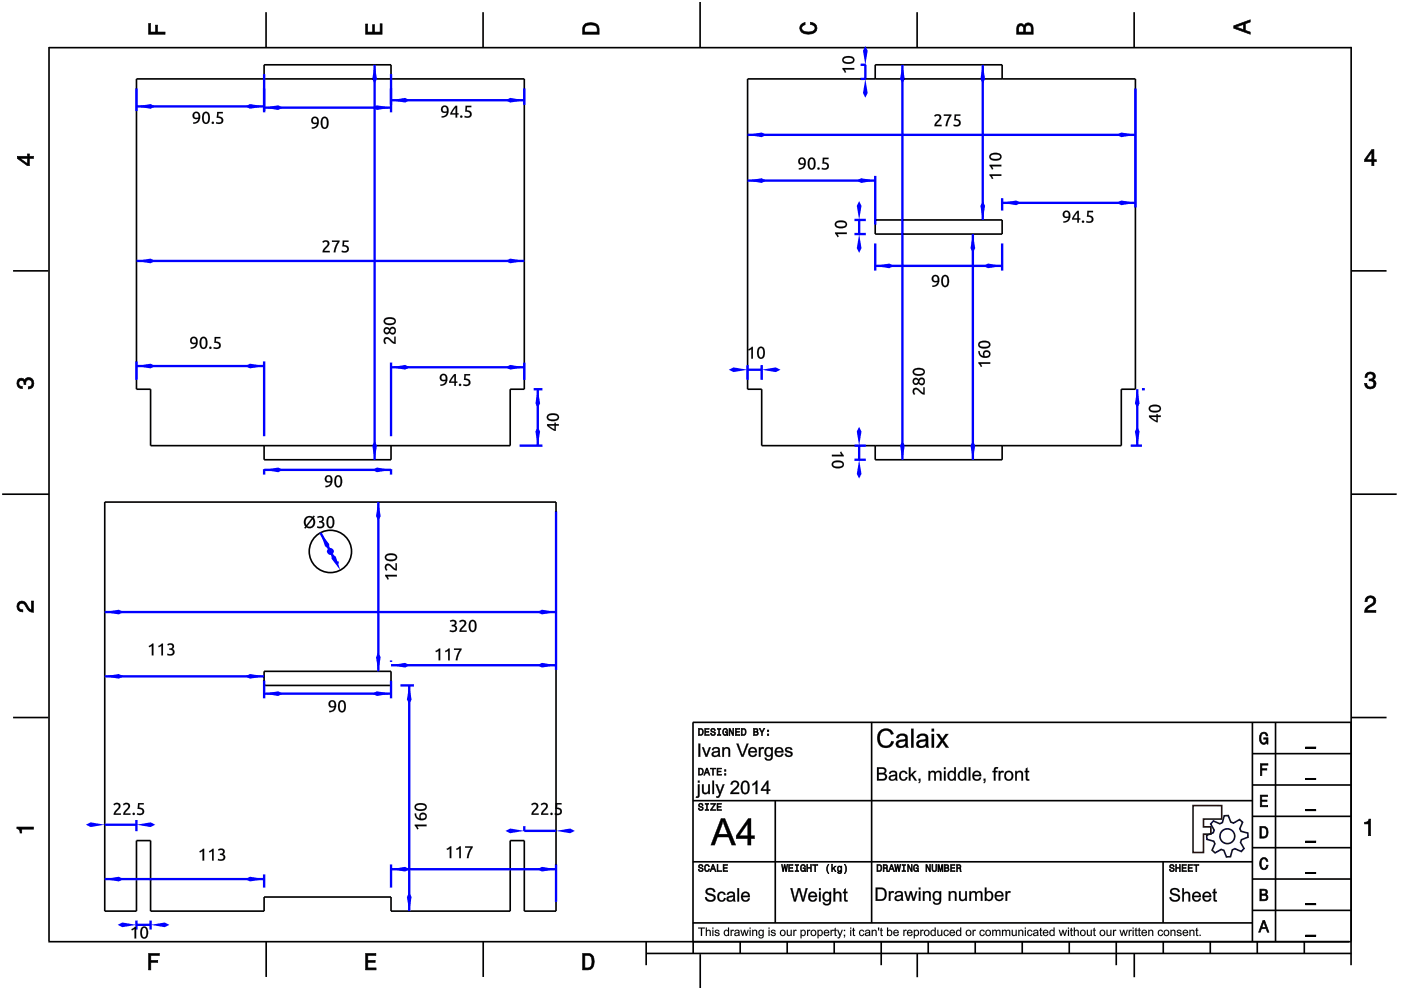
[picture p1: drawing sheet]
<svg xmlns="http://www.w3.org/2000/svg" width="297mm" height="210mm" viewBox="0 0 297 210" stroke-linecap="round" stroke-linejoin="round" font-family="sans-serif">
<g fill="none" stroke="#000" stroke-width=".35">
<path d="M10.4 10v189.5M10.4 10.1h276.1M28.9 16.7h82.3v65.8h-3v12h-76.3v-12h-3zM56 16.7v-3h26.9v3M56.4 2.6v7.5M102.4 2.6v7.5M148.4 .4v9.7M158.5 16.7h82.2v65.8h-3v12h-76.2v-12h-3zM185.6 16.7v-3h26.9v3M194.4 2.6v7.5M240.5 2.6v7.5M286.5 9.9v189.6"/>
<path d="M2.8 57.4h7.4M185.6 46.6h26.9v3h-26.9zM286.5 57.4h7.5M56 94.5v3h26.9v-3M185.6 94.5v3h26.9v-3M.5 104.8h9.9M22.2 106.5h95.7v86.7h-6.7v-15h-3v15h-25.3v-3h-26.9v3h-24.1v-15h-3v15h-6.7zM286.5 104.8h9.6M2.8 152.1h7.4M56 142.3h26.9v3h-26.9zM286.5 152.1h7.5M10.2 199.7h275.8"/>
<path d="M56.4 199.7v7.4M102.4 199.7v7.4M137 199.7v4.9M147 199.7v2.5M156.9 199.7v2.5M166.9 199.7v2.5M176.9 199.7v2.5M186.8 199.7v4.9M196.8 199.7v2.5M206.8 199.7v2.5M216.7 199.7v2.5M226.7 199.7v2.5"/>
<path d="M236.7 199.7v4.9M246.6 199.7v2.5M256.6 199.7v2.5M266.6 199.7v2.5M276.5 199.7v2.5M286.5 199.7v4.9M137 202.2h149.5M148.5 202.3v7.2M194.5 202.1v5.1M240.5 202.1v5.1"/>
<circle cx="70" cy="116.9" r="4.5"/>
</g>
<g fill="#000">
<path d="M31.5 5h.4v1.8h1.1v-1.5h.4v1.5h1.6v.5h-3.5z" fill-rule="evenodd"/>
<path d="M77.5 5.1h.4v1.7h1.1v-1.6h.4v1.6h1.2v-1.8h.4v2.3h-3.5z" fill-rule="evenodd"/>
<path d="M124 5.1a2.18 2.18 0 0 0-.5 2.2h3.5v-1.2a1.42 1.42 0 0 0-1.7-1.3zM124.3 5.5a2.13 2.13 0 0 1 2.2 .3l.1 1h-2.6v-1z" fill-rule="evenodd"/>
<path d="M169.9 5.2l.8-.4v.4a.7 .7 0 0 0-.7 .6 .7 .7 0 0 0 .3 .8 1.69 1.69 0 0 0 2.5-.6 .9 .9 0 0 0-1-.8v-.5a1.24 1.24 0 0 1 1.4 1.1 1.24 1.24 0 0 1-1 1.4 2.22 2.22 0 0 1-2.5-.7l-.2-.5z" fill-rule="evenodd"/>
<path d="M215.8 5.3l-.2 .7v1.3h3.5v-1.4a.98 .98 0 0 0-.8-1 .98 .98 0 0 0-1.1 .6 .83 .83 0 0 0-1.4-.2zM216.1 5.6a.54 .54 0 0 1 .6-.1 .54 .54 0 0 1 .3 .6v.7h-1zM217.6 5.5a.62 .62 0 0 1 .7-.1 .62 .62 0 0 1 .3 .6v.8h-1.2z" fill-rule="evenodd"/>
<path d="M261.6 5.5v.5l3.5 1.3v-.5l-1.1-.4v-1.4l1.1-.3v-.5zM262.1 5.7l1.5-.5v1.1z" fill-rule="evenodd"/>
<path d="M3.7 33.1v.5l2.1 1.5h.4v-1.5h.9v-.5h-.9v-.5h-.4v.5zM4.3 33.6h1.5v1.1z" fill-rule="evenodd"/>
<path d="M290.8 31.7l-1.5 2.1v.5h1.5v.8h.5v-.8h.5v-.4h-.5v-2.2zM290.8 32.3v1.6h-1.1z" fill-rule="evenodd"/>
<path d="M3.8 80.5a.85 .85 0 0 1 1.4 .1 1.05 1.05 0 0 1 1.3-.5 1.05 1.05 0 0 1 .7 1.2 1.1 1.1 0 0 1-1.2 1.2v-.5a.71 .71 0 0 0 .8-1 .71 .71 0 0 0-1.3 0v.5h-.4a.61 .61 0 0 0-.3-.8 .61 .61 0 0 0-.8 .3 .61 .61 0 0 0 .2 .8l.5 .1v.5a1.15 1.15 0 0 1-1.1-.7 1.15 1.15 0 0 1 .2-1.2z" fill-rule="evenodd"/>
<path d="M289.7 79.2a1.07 1.07 0 0 1 1.3-.2 1.07 1.07 0 0 1 .5 1.2l-.3 .3a1.05 1.05 0 0 1 .5 1.3 1.05 1.05 0 0 1-1.2 .7 1.1 1.1 0 0 1-1.2-1.2h.5a.71 .71 0 0 0 1 .7 .71 .71 0 0 0 0-1.2h-.5v-.4a.61 .61 0 0 0 .8-.3 .61 .61 0 0 0-.3-.8 .61 .61 0 0 0-.8 .2l-.2 .5h-.4z" fill-rule="evenodd"/>
<path d="M3.9 127.8a1.21 1.21 0 0 1 2 .7l.3 .5 .5 .3v-1.9h.4v2.4a1.8 1.8 0 0 1-1.7-1.4 .71 .71 0 0 0-.9-.5 .71 .71 0 0 0-.5 .9 .71 .71 0 0 0 .8 .5v.4a1.18 1.18 0 0 1-1.1-.6 1.18 1.18 0 0 1 .2-1.3z" fill-rule="evenodd"/>
<path d="M289.7 126.6a1.17 1.17 0 0 1 1.9 .3 1.17 1.17 0 0 1-.9 1.7l-.6 .4-.3 .4h1.9v.4h-2.4a1.8 1.8 0 0 1 1.4-1.7 .71 .71 0 0 0 .5-.9 .71 .71 0 0 0-.8-.5 .71 .71 0 0 0-.5 .9h-.5z" fill-rule="evenodd"/>
<path d="M3.6 175.3h3.5v.5h-2.5v.8h-.3a.77 .77 0 0 0-.7-.9z" fill-rule="evenodd"/>
<path d="M289.3 174.3a.77 .77 0 0 0 .9-.6h.4v3.5h-.5v-2.5h-.8z" fill-rule="evenodd"/>
</g>
<g fill="#000">
<path d="M31.5 5v2.3h3.5v-.5l-1.7 .1 .1-1.6h-.4v1.6h-1.1v-1.9zM31.4 4.9h.6l-.1 1.9h1.1l-.1-1.5h.6l-.1 1.5 1.7-.1v.6h-3.7z"/>
<path d="M77.5 5.1v2.2h3.5v-2.3h-.4l.1 1.9h-1.4v-1.7h-.3l.1 1.7h-1.2v-1.8zM77.5 5h.5l-.1 1.8h1.1l-.1-1.6h.6l-.1 1.6h1.2l-.1-1.8h.6v2.3h-3.6z"/>
<path d="M124 5.1l-.4 .7-.1 1.5h3.5l-.1-1.7-.3-.5-1.3-.3zM123.9 5.1l.6-.3 .8-.1 .7 .1 .6 .3 .4 .4 .1 1.8h-3.6v-1.5zM124.2 5.4l1.1-.2 1 .2 .3 .3 .1 1.2h-2.8l.1-1.2zM124.3 5.5l-.3 .3v1h2.6l-.1-1-.2-.3-1-.2z"/>
<path d="M169.9 5.2l-.4 .8 .2 .5 .3 .4 .6 .3h1.6l.6-.3 .3-.4 .1-.5-.1-.5-.7-.6-.6-.2v.5l.8 .2 .3 .6-.1 .3-.8 .5h-1.2l-.5-.2-.3-.3v-.6l.4-.4 .3-.1v-.4zM169.8 5.1l1-.4v.6l-.4 .1-.4 .3 .1 .6 .7 .4h1.2l.4-.1 .4-.6-.2-.5-.8-.3v-.6l.7 .2 .7 .7 .1 .5-.1 .5-.4 .5-.6 .2h-1.6l-.6-.2-.4-.5-.1-.5z"/>
<path d="M215.8 5.3l-.2 .7v1.3h3.5l-.1-1.8-.6-.6-.4-.1-.5 .2-.3 .6-.5-.6-.6 .1zM215.7 5.2l.3-.2h.7l.5 .5v-.3l.5-.4 .8 .1 .5 .6 .1 1.8h-3.6v-1.3zM216 5.6l.5-.2 .4 .2 .2 1.3h-1.2zM216.1 5.6l-.1 1.2h1l-.1-1.2-.4-.1zM217.5 5.5l.5-.2 .5 .1 .2 1.5h-1.3zM217.6 5.5l-.2 1.3h1.2l-.1-1.3-.5-.2z"/>
<path d="M261.6 5.5v.5l3.5 1.3v-.5l-1.1-.3v-1.5l1.1-.3v-.5zM261.5 5.4l3.6-1.3v.6l-1.1 .3v1.4l1.1 .4v.6l-3.6-1.4zM261.9 5.7l1.8-.6v1.3zM262.1 5.7l1.5 .6v-1.1l-1.5 .6z"/>
<path d="M3.7 33.1v.5l2.1 1.5h.4v-1.6l.9 .1v-.5l-.9 .1v-.6h-.4l.1 .6zM3.6 33.1h2.2v-.5h.5l-.1 .5h1v.6l-1-.1 .1 1.6h-.5l-2.2-1.6zM4.1 33.5h1.8v1.3zM4.3 33.5l1.5 1.2v-1.1l-1.5 .1z"/>
<path d="M290.8 31.7l-1.5 2.1v.5l1.6-.1-.1 .9h.5l-.1-.9 .6 .1v-.4h-.6l.1-2.2zM290.8 31.6h.6l-.1 2.3 .6-.1v.5h-.6l.1 .9h-.6v-.9h-1.5v-.5zM290.9 32.1v1.8h-1.3zM290.8 32.3h.1l-1.1 1.6-.1-.1 1.1 .1z"/>
<path d="M3.8 80.5l-.2 .8 .1 .4 .5 .6 .5 .1v-.5l-.6-.1-.2-.5 .2-.5 .4-.2 .5 .2 .1 .7h.4l-.1-.6 .4-.4h.6l.2 .2 .2 .2v.7l-.4 .4h-.4v.5l.5-.1 .6-.6v-1l-.6-.7h-.7l-.4 .3-.2 .3-.2-.4-.5-.1zM3.8 80.4l.7-.3 .5 .1 .2 .4 .1-.3 .5-.3 .8 .1 .6 .6v1.1l-.7 .7h-.6v-.5h.4l.4-.4-.1-.9-.8-.1-.3 .4v.6h-.5v-.8l-.5-.1-.4 .1-.1 .5 .2 .5 .6 .1v.6l-.6-.1-.6-.6-.1-.5z"/>
<path d="M289.7 79.2l-.3 .8h.4v-.3l.4-.4 .8 .1 .2 .7-.4 .3h-.5v.4l.8 .1 .2 .5-.2 .5-.2 .2h-.7l-.3-.2-.1-.6h-.5l.1 .5 .6 .6h1l.4-.2 .4-.8-.2-.6-.5-.3 .4-.3v-.8l-.5-.5h-.5zM289.7 79.1l.8-.3 .9 .3 .2 .3v.9l-.4 .2 .5 .3 .1 .6-.3 .8-.5 .3h-1l-.7-.7v-.6h.5l.2 .7 .5 .2 .6-.2 .2-.5-.2-.5-.6-.2-.3 .1v-.5h.6l.3-.2-.1-.7-.8-.1-.3 .4v.4h-.6l.1-.6z"/>
<path d="M3.9 127.8l-.3 .8 .3 .8 .9 .3v-.4l-.6-.1-.3-.6 .2-.5 .5-.3 .7 .4 .9 1.4 .9 .2v-2.4h-.4v2l-.5-.3-.9-1.5-.7-.2zM3.8 127.7l.8-.3 .7 .2 .9 1.4 .5 .3-.1-1.9h.6v2.5l-1.1-.3-.9-1.4-.6-.3-.4 .2-.2 .5 .2 .5 .7 .1v.6l-.6-.1-.4-.2-.4-.9z"/>
<path d="M289.7 126.6l-.3 1h.5l.1-.7 .5-.2 .6 .2 .2 .4-.3 .7-1.4 .9-.3 .9h2.4v-.4l-2 .1 .4-.6 1.2-.7 .4-.8-.1-.5-.6-.5h-.9zM289.7 126.6l.9-.4 .8 .4 .3 .3 .1 .5-.2 .6-1.5 1-.3 .4 2-.1v.6h-2.5l.2-1 1.4-1 .3-.6-.2-.4-.5-.2-.5 .2-.1 .7h-.6l.1-.6z"/>
<path d="M3.6 175.3v.4l.5 .2 .2 .7h.3l-.1-.9 2.6 .1v-.5zM3.5 175.3h3.7v.6l-2.6-.1 .1 .9h-.5l-.1-.7-.6-.3z"/>
<path d="M289.3 174.3v.4l.9-.1-.1 2.6h.5v-3.5h-.4l-.2 .5zM289.3 174.3l.7-.1 .2-.6h.5v3.6h-.6v-2.5l-.8 .1z"/>
</g>
<path d="M28.9 55.3h82.3" fill="none" stroke="#00f" stroke-width=".5"/>
<g fill="#00f">
<path d="M28.9 55.3l3-.5 1 .5-1 .5z"/>
<path d="M107.2 55.3l1-.5 3 .5-3 .5z"/>
</g>
<g fill="#000">
<path d="M68.4 51.2a.82 .82 0 0 1 1.3 0 .82 .82 0 0 1-.4 1.3l-.5 .7h1.1v.3h-1.5a2.75 2.75 0 0 1 1-1.7 .5 .5 0 0 0-.3-.5 .5 .5 0 0 0-.6 .2zM70.4 51h1.6v.3l-.6 1.1-.3 1.1h-.3v-.4l.3-1 .5-.8h-1.2zM72.7 51h1.2v.3h-.9l-.1 .7a.85 .85 0 0 1 1 1 .85 .85 0 0 1-1.4 .5v-.4l.2 .1a.58 .58 0 0 0 .9-.4 .58 .58 0 0 0-.8-.6h-.2z"/>
<path d="M68.3 51.2a.84 .84 0 0 1 1.4 0 .84 .84 0 0 1-.3 1.3l-.6 .7h1.1v.3h-1.5a1.61 1.61 0 0 1 .9-1.4 .48 .48 0 0 0 0-.8 .48 .48 0 0 0-.8 .2zM68.4 51.2l.1 .3a.55 .55 0 0 1 .9-.1 .55 .55 0 0 1-.3 .9l-.6 .7-.1 .5h1.5v-.3h-1.1l.5-.7a.81 .81 0 0 0 .4-1.3 .81 .81 0 0 0-1.3 .1zM70.4 51h1.6v.3a4.5 4.5 0 0 0-.9 2.2h-.4l.1-.4 .3-1 .5-.8h-1.2zM70.4 51v.3h1.2l-.7 1.6-.1 .6h.3l.2-1.1 .7-1.1v-.3zM72.7 51h1.2v.3h-.9l-.1 .7a.86 .86 0 0 1 1 1 .86 .86 0 0 1-1.3 .5l-.2-.1 .1-.3 .2 .1a.56 .56 0 0 0 .9-.4 .56 .56 0 0 0-.8-.5h-.2zM72.7 51l-.1 1.2a.71 .71 0 0 1 1 .8 .79 .79 0 0 1-1.1 .1l-.1 .3a1.16 1.16 0 0 0 1.5-.5 .85 .85 0 0 0-1-.9l.1-.7h.9v-.3z"/>
</g>
<path d="M79.4 13.7v83.8" fill="none" stroke="#00f" stroke-width=".5"/>
<g fill="#00f">
<path d="M79.4 13.7l.5 3-.5 1-.5-1z"/>
<path d="M79.4 93.5l.5 1-.5 3-.5-3z"/>
</g>
<g fill="#000">
<path d="M81.5 71.7a1.39 1.39 0 0 1 1.8 .7l.3 .1v-1.1h.3v1.5a2.75 2.75 0 0 1-1.7-1 .5 .5 0 0 0-.6 .3 .5 .5 0 0 0 .3 .6l-.3 .2-.1-.2a.98 .98 0 0 1 0-1.1zM81.6 69.5l.5-.1 .5 .3a.77 .77 0 0 1 1.3 .1 .77 .77 0 0 1-.6 1.1l-.7-.4a.73 .73 0 0 1-1.1 .1 .73 .73 0 0 1 .1-1.1zM82.7 70.1a.5 .5 0 0 0 1 0 .5 .5 0 0 0-1 0zM81.6 70.1a.42 .42 0 0 0 .8 0 .42 .42 0 0 0-.8 0zM81.5 67.6a1.75 1.75 0 0 1 2.4 .3 .98 .98 0 0 1-1.3 1 .93 .93 0 0 1-1-.2 .93 .93 0 0 1-.1-1.1zM81.7 67.9a.53 .53 0 0 0 .1 .6 .53 .53 0 0 0 .6 .1 .81 .81 0 0 0 1.2-.6 1.61 1.61 0 0 0-1.9-.1z"/>
<path d="M81.5 71.7a1.41 1.41 0 0 1 1.8 .7l.3 .1v-1.1h.3v1.5a1.6 1.6 0 0 1-1.4-.8 .48 .48 0 0 0-.8-.1 .48 .48 0 0 0 .2 .8l-.3 .2-.1-.2a1 1 0 0 1 0-1.1zM81.5 71.7a1.03 1.03 0 0 0 .1 1.3l.3-.2a.55 .55 0 0 1-.1-.9 .55 .55 0 0 1 .9 .3l.7 .6 .5 .1v-1.5h-.3v1.2l-.9-.7a.84 .84 0 0 0-1.2-.2zM81.5 69.5l.6-.1 .5 .3a.76 .76 0 0 1 1.1-.3 .76 .76 0 0 1 .2 1.1 .69 .69 0 0 1-.7 .4 .69 .69 0 0 1-.6-.4 .71 .71 0 0 1-.9 .3 .71 .71 0 0 1-.4-.9zM81.6 69.5a.71 .71 0 0 0-.1 1.1 .71 .71 0 0 0 1.1-.1 .73 .73 0 0 0 1 .3 .73 .73 0 0 0 .3-1l-.3-.4-.4-.1-.4 .2-.2 .3-.5-.4zM82.8 70.1a.45 .45 0 0 0 .9 0 .45 .45 0 0 0-.9 0zM82.7 70.1a.5 .5 0 0 1 1 0 .5 .5 0 0 1-1 0zM81.6 70.1a.4 .4 0 0 0 .8 0 .4 .4 0 0 0-.8 0zM81.6 70.1a.45 .45 0 0 1 .9 0 .45 .45 0 0 1-.9 0zM81.5 67.6a1.76 1.76 0 0 1 2.4 .2 1 1 0 0 1-1.3 1.1 .95 .95 0 0 1-1-.2 .95 .95 0 0 1-.1-1.1zM81.5 67.7a.82 .82 0 0 0 0 .9 .82 .82 0 0 0 .8 .3 1.11 1.11 0 0 0 1.6-1 1.69 1.69 0 0 0-2.4-.2zM81.7 67.9a.52 .52 0 0 0 .1 .6 .52 .52 0 0 0 .6 0 .8 .8 0 0 0 1.2-.5 1.6 1.6 0 0 0-1.9-.1zM81.7 67.9l.7-.3a.82 .82 0 0 1 1.2 .6 1.55 1.55 0 0 1-2 0z"/>
</g>
<path d="M110.2 94.5h4.8M113.2 82.5h1.8M114 82.5v12" fill="none" stroke="#00f" stroke-width=".5"/>
<g fill="#00f">
<path d="M114 90.5l.5 1-.5 3-.5-3z"/>
<path d="M114 82.5l.5 3-.5 1-.5-1z"/>
</g>
<g fill="#000">
<path d="M116 89.9h1.6l-.1-.3h.4l-.1 .3h.7v.4l-.7-.1 .1 1.2-1.2-.6a.96 .96 0 0 1-.7-.9zM116 89.9v.3l1.6 1.2h.2v-1.2h.7v-.3h-.7v-.3h-.2v.3zM116.4 90.2l1.2 .8v-.8zM116.3 90.2h1.3v.9zM116.1 88a1.76 1.76 0 0 1 2.4 .2 1 1 0 0 1-1.3 1.1 .95 .95 0 0 1-1-.3 .95 .95 0 0 1-.1-1zM116.1 88a.82 .82 0 0 0 0 .9 .82 .82 0 0 0 .8 .4 1.11 1.11 0 0 0 1.6-1.1 1.69 1.69 0 0 0-2.4-.2zM116.3 88.2a.52 .52 0 0 0 .1 .6 .52 .52 0 0 0 .6 .1 .8 .8 0 0 0 1.2-.6 1.6 1.6 0 0 0-1.9-.1zM116.3 88.2l.7-.2a.82 .82 0 0 1 1.2 .6 1.55 1.55 0 0 1-2 0z"/>
<path d="M116 89.9h1.6v-.3h.2v.3h.7v.3h-.7v1.2h-.2l-1.4-.9-.2-.3zM116.4 90.2l1.2 .8v-.8zM116.1 88a1.75 1.75 0 0 1 2.4 .2 .98 .98 0 0 1-1.3 1.1 .93 .93 0 0 1-1-.3 .93 .93 0 0 1-.1-1zM116.3 88.2a.53 .53 0 0 0 .1 .6 .53 .53 0 0 0 .6 .1 .81 .81 0 0 0 1.2-.6 1.61 1.61 0 0 0-1.9-.1z"/>
</g>
<path d="M82.9 18.7v3.5M111.2 18.7v3.5M82.9 21.3h28.3" fill="none" stroke="#00f" stroke-width=".5"/>
<g fill="#00f">
<path d="M107.2 21.3l1-.5 3 .5-3 .4z"/>
<path d="M82.9 21.3l3-.5 1 .5-1 .4z"/>
</g>
<g fill="#000">
<path d="M93.7 22.6a.84 .84 0 0 1 1-.1 .84 .84 0 0 1 .4 .9 1.32 1.32 0 0 1-1.4 1.5l-.1-.3a.95 .95 0 0 0 1.1-.7 .8 .8 0 0 1-1-.2 .8 .8 0 0 1 0-1.1zM94 22.8a.52 .52 0 0 0 0 .8 .52 .52 0 0 0 .8-.2 .53 .53 0 0 0-.2-.6 .53 .53 0 0 0-.6 0zM96.6 22.4h.3v1.6h.3v.3h-.3v.6h-.3v-.6h-1.1l.3-.8zM96.6 22.8l-.8 1.2h.8zM97.6 24.7a.24 .24 0 0 1 .4 0 .24 .24 0 0 1-.4 0zM98.7 22.4h1.2v.3h-.9v.7a.85 .85 0 0 1 .9 1 .85 .85 0 0 1-1.3 .5l-.1-.3h.2a.58 .58 0 0 0 1-.4 .58 .58 0 0 0-.9-.5h-.2z"/>
<path d="M93.7 22.6a.86 .86 0 0 1 1-.1 .86 .86 0 0 1 .4 .9 1.32 1.32 0 0 1-1.5 1.5v-.3a.96 .96 0 0 0 1.1-.8v.1a.81 .81 0 0 1-1-.2 .81 .81 0 0 1 0-1.1zM93.7 22.7a.79 .79 0 0 0 0 1 .79 .79 0 0 0 1.1 .1 .94 .94 0 0 1-1.2 .8l.1 .3a1.36 1.36 0 0 0 1.3-.9 1.36 1.36 0 0 0-.5-1.6h-.4zM94 22.8a.54 .54 0 0 0 0 .7 .54 .54 0 0 0 .8 .1l-.1-.2a.51 .51 0 0 0-.1-.6 .51 .51 0 0 0-.6 0zM93.8 23.2a.55 .55 0 0 1 1.1 0 .55 .55 0 0 1-1.1 0zM96.6 22.4h.3v1.6h.3v.3h-.3v.6h-.3v-.6h-1.1l.2-.8zM96.6 22.4l-.8 1.2-.3 .7h1.1v.6h.3v-.6h.3v-.3h-.3v-1.6zM96.6 22.8l-.8 1.2h.8zM96.6 22.8v1.2h-.8zM97.5 24.7a.3 .3 0 0 1 .6 0 .3 .3 0 0 1-.6 0zM97.6 24.7a.22 .22 0 0 0 .4 0 .22 .22 0 0 0-.4 0zM98.7 22.4h1.2v.3h-.9v.7a.86 .86 0 0 1 1 1 .86 .86 0 0 1-1.4 .5h-.1v-.4l.2 .1a.56 .56 0 0 0 .9-.4 .56 .56 0 0 0-.8-.5h-.2zM98.7 22.4l-.1 1.2a.71 .71 0 0 1 1 .8 .79 .79 0 0 1-1.1 .2v.2a1.16 1.16 0 0 0 1.5-.4 .85 .85 0 0 0-1.1-1l.1-.7h.9v-.3z"/>
</g>
<path d="M28.9 18.7v4.9M56 18.7v4.9M28.9 22.6h27.1" fill="none" stroke="#00f" stroke-width=".5"/>
<g fill="#00f">
<path d="M28.9 22.6l3-.5 1 .5-1 .5z"/>
<path d="M52 22.6l1-.5 3 .5-3 .5z"/>
</g>
<g fill="#000">
<path d="M41 24a.84 .84 0 0 1 1-.2 .84 .84 0 0 1 .4 .9 1.32 1.32 0 0 1-1.4 1.5v-.2a.95 .95 0 0 0 1.1-.8 .8 .8 0 0 1-1.1-.2 .8 .8 0 0 1 0-1zM41.3 24.1a.52 .52 0 0 0 0 .8 .52 .52 0 0 0 .8-.2 .53 .53 0 0 0-.1-.6 .53 .53 0 0 0-.7 0zM43.2 23.8a.91 .91 0 0 1 1.1 .2 .91 .91 0 0 1 .2 1 .93 .93 0 0 1-.3 1 .93 .93 0 0 1-1 .1 1.9 1.9 0 0 1 0-2.3zM43.4 24.1l-.2 .7a.81 .81 0 0 0 .6 1.2 1.54 1.54 0 0 0 0-2zM44.9 26a.25 .25 0 0 1 .5 0 .25 .25 0 0 1-.5 0zM46 23.7h1.2v.3h-.9v.7a.85 .85 0 0 1 1 1.1 .85 .85 0 0 1-1.4 .4v-.3h.2a.58 .58 0 0 0 .9-.4 .58 .58 0 0 0-.9-.5h-.1z"/>
<path d="M41 23.9a.86 .86 0 0 1 1-.1 .86 .86 0 0 1 .5 .9 1.32 1.32 0 0 1-1.5 1.5l-.1-.3a.96 .96 0 0 0 1.1-.7h.1a.81 .81 0 0 1-1.1-.2 .81 .81 0 0 1 0-1.1zM41 24a.79 .79 0 0 0 0 1 .79 .79 0 0 0 1.1 .1 .94 .94 0 0 1-1.1 .9v.2a1.36 1.36 0 0 0 1.3-.9 1.36 1.36 0 0 0-.5-1.6h-.4zM41.3 24.1a.54 .54 0 0 0 0 .7 .54 .54 0 0 0 .8 .1v-.2a.51 .51 0 0 0-.2-.6 .51 .51 0 0 0-.6 0zM41.1 24.5a.55 .55 0 0 1 1.1 0 .55 .55 0 0 1-1.1 0zM43.2 23.8a.92 .92 0 0 1 1.1 .1 .92 .92 0 0 1 .2 1.1 .95 .95 0 0 1-.2 1 .95 .95 0 0 1-1.1 .1 1.92 1.92 0 0 1 0-2.3zM43.2 23.9a1.74 1.74 0 0 0 .2 2.3 .96 .96 0 0 0 1.1-1.2 .92 .92 0 0 0-.3-1 .92 .92 0 0 0-1-.1zM43.5 24.1l-.3 .7a.8 .8 0 0 0 .6 1.2 1.54 1.54 0 0 0 0-2zM43.4 24a.55 .55 0 0 1 .7 .2 .55 .55 0 0 1 .1 .6 .82 .82 0 0 1-.7 1.2 1.62 1.62 0 0 1-.1-2zM44.9 26a.26 .26 0 0 1 .5 0 .26 .26 0 0 1-.5 0zM44.9 26a.22 .22 0 0 0 .4 0 .22 .22 0 0 0-.4 0zM46 23.7h1.3v.3h-1v.7a.86 .86 0 0 1 1 1 .86 .86 0 0 1-1.3 .5h-.2l.1-.4 .2 .1a.56 .56 0 0 0 .9-.4 .56 .56 0 0 0-.9-.5h-.2zM46 23.7v1.3a.71 .71 0 0 1 1 .7 .79 .79 0 0 1-1.1 .2l-.1 .3a1.16 1.16 0 0 0 1.5-.5 .85 .85 0 0 0-1-1v-.7h.9v-.3z"/>
</g>
<path d="M56 15.7v8.1M82.9 15.7v8.1M56 22.8h26.9" fill="none" stroke="#00f" stroke-width=".5"/>
<g fill="#00f">
<path d="M78.9 22.8l1-.5 3 .5-3 .5z"/>
<path d="M56 22.8l3-.5 1 .5-1 .5z"/>
</g>
<g fill="#000">
<path d="M66.2 25a.84 .84 0 0 1 1-.2 .84 .84 0 0 1 .4 1 1.32 1.32 0 0 1-1.5 1.5v-.3a.95 .95 0 0 0 1.1-.8 .8 .8 0 0 1-1-.1 .8 .8 0 0 1 0-1.1zM66.5 25.1a.52 .52 0 0 0 0 .8 .52 .52 0 0 0 .7-.1 .53 .53 0 0 0-.1-.6 .53 .53 0 0 0-.6-.1zM68.4 24.9a.91 .91 0 0 1 1 .1 .91 .91 0 0 1 .3 1 .93 .93 0 0 1-.3 1 .93 .93 0 0 1-1 .2 1.9 1.9 0 0 1 0-2.3zM68.6 25.1l-.2 .7a.81 .81 0 0 0 .6 1.2 1.54 1.54 0 0 0 0-2z"/>
<path d="M66.2 25a.86 .86 0 0 1 1-.2 .86 .86 0 0 1 .4 1 1.32 1.32 0 0 1-1.5 1.5v-.3a.96 .96 0 0 0 1.1-.8 .81 .81 0 0 1-1.1-.1 .81 .81 0 0 1 .1-1.1zM66.2 25a.79 .79 0 0 0 0 1.1 .79 .79 0 0 0 1 .1 .94 .94 0 0 1-1.1 .8v.3a1.36 1.36 0 0 0 1.4-1 1.36 1.36 0 0 0-.6-1.5h-.3zM66.5 25.1a.54 .54 0 0 0 0 .8 .54 .54 0 0 0 .7 0v-.1a.51 .51 0 0 0-.1-.6 .51 .51 0 0 0-.6-.1zM66.3 25.5a.53 .53 0 0 1 1 0 .53 .53 0 0 1-1 0zM68.4 24.9a.92 .92 0 0 1 1 .1 .92 .92 0 0 1 .3 1 .95 .95 0 0 1-.3 1 .95 .95 0 0 1-1 .2 1.92 1.92 0 0 1 0-2.3zM68.4 24.9a1.74 1.74 0 0 0 .2 2.4 .96 .96 0 0 0 1-1.3 .92 .92 0 0 0-.2-.9 .92 .92 0 0 0-1-.2zM68.6 25.1l-.2 .7a.8 .8 0 0 0 .6 1.2 1.54 1.54 0 0 0 0-1.9zM68.6 25.1a.55 .55 0 0 1 .6 .1 .55 .55 0 0 1 .1 .6 .82 .82 0 0 1-.6 1.2 1.62 1.62 0 0 1-.1-1.9z"/>
</g>
<path d="M158.5 28.6h82.2" fill="none" stroke="#00f" stroke-width=".5"/>
<g fill="#00f">
<path d="M158.5 28.6l3-.5 1 .5-1 .5z"/>
<path d="M236.7 28.6l1-.5 3 .5-3 .5z"/>
</g>
<g fill="#000">
<path d="M198.1 24.5a.82 .82 0 0 1 1.3 0 .82 .82 0 0 1-.3 1.2l-.6 .8h1.1v.3h-1.5a2.75 2.75 0 0 1 1.1-1.7 .5 .5 0 0 0-.3-.6 .5 .5 0 0 0-.7 .2zM200.1 24.3h1.6v.2l-.6 1.2-.3 1.1h-.3v-.4l.4-1.1 .4-.7h-1.2zM202.4 24.3h1.2v.3h-.9l-.1 .6a.85 .85 0 0 1 1 1.1 .85 .85 0 0 1-1.3 .4l-.1-.3 .2 .1a.58 .58 0 0 0 .9-.4 .58 .58 0 0 0-.8-.6h-.2z"/>
<path d="M198.1 24.5a.84 .84 0 0 1 1.3-.1 .84 .84 0 0 1-.3 1.3l-.6 .8h1.2v.3h-1.6a1.61 1.61 0 0 1 .9-1.4 .48 .48 0 0 0 0-.8 .48 .48 0 0 0-.8 .2zM198.1 24.5l.1 .2a.55 .55 0 0 1 1 0 .55 .55 0 0 1-.4 .8l-.5 .7-.2 .6h1.5v-.3h-1.1l.6-.8a.81 .81 0 0 0 .3-1.2 .81 .81 0 0 0-1.3 0zM200.1 24.3h1.6v.2a4.5 4.5 0 0 0-.9 2.3h-.3v-.4l.4-1.1 .4-.7h-1.2zM200.1 24.3v.3l1.3-.1-.8 1.7-.1 .6h.3l.3-1.1 .6-1.2v-.2zM202.4 24.3h1.2v.3h-.9l-.1 .6a.86 .86 0 0 1 1.1 1 .86 .86 0 0 1-1.4 .6l-.2-.1 .1-.3h.2a.56 .56 0 0 0 .9-.3 .56 .56 0 0 0-.8-.6h-.2zM202.4 24.3l-.1 1.2a.71 .71 0 0 1 1 .7 .79 .79 0 0 1-1.1 .2v.3a1.16 1.16 0 0 0 1.5-.5 .85 .85 0 0 0-1.1-1l.1-.7 .9 .1v-.3z"/>
</g>
<path d="M191.3 13.7v83.8" fill="none" stroke="#00f" stroke-width=".5"/>
<g fill="#00f">
<path d="M191.3 13.7l.5 3-.5 1-.5-1z"/>
<path d="M191.3 93.5l.5 1-.5 3-.5-3z"/>
</g>
<g fill="#000">
<path d="M193.7 82.4a1.39 1.39 0 0 1 1.7 .7l.4 .2v-1.2h.2v1.5a2.75 2.75 0 0 1-1.6-1 .5 .5 0 0 0-.6 .3 .5 .5 0 0 0 .2 .6l-.2 .2-.1-.2a.98 .98 0 0 1 0-1.1zM193.7 80.3l.6-.2 .5 .4a.77 .77 0 0 1 1.3 0 .77 .77 0 0 1-.7 1.2l-.6-.4a.73 .73 0 0 1-1.1 .1 .73 .73 0 0 1 0-1.1zM194.9 80.9a.47 .47 0 0 0 .9 0 .47 .47 0 0 0-.9 0zM193.8 80.9a.42 .42 0 0 0 .8 0 .42 .42 0 0 0-.8 0zM193.7 78.4a1.75 1.75 0 0 1 2.4 .2 .98 .98 0 0 1-1.3 1.1 .93 .93 0 0 1-1-.3 .93 .93 0 0 1-.1-1zM193.9 78.6a.53 .53 0 0 0 .1 .6 .53 .53 0 0 0 .6 .1 .81 .81 0 0 0 1.2-.6 1.61 1.61 0 0 0-1.9-.1z"/>
<path d="M193.7 82.4a1.41 1.41 0 0 1 1.8 .7l.3 .2-.1-1.2h.4v1.5a1.6 1.6 0 0 1-1.5-.8 .48 .48 0 0 0-.7 0 .48 .48 0 0 0 .2 .7l-.3 .2-.2-.2a1 1 0 0 1 .1-1.1zM193.7 82.4a1.03 1.03 0 0 0 .1 1.3l.2-.2a.55 .55 0 0 1 0-.9 .55 .55 0 0 1 .8 .3l.7 .6 .5 .1v-1.5h-.2v1.2l-.9-.7a.84 .84 0 0 0-1.2-.2zM193.7 80.3l.6-.2 .5 .4a.76 .76 0 0 1 1-.3 .76 .76 0 0 1 .2 1.1 .69 .69 0 0 1-.6 .4 .69 .69 0 0 1-.6-.4 .71 .71 0 0 1-.9 .3 .71 .71 0 0 1-.4-.9zM193.7 80.3a.71 .71 0 0 0 0 1.1 .71 .71 0 0 0 1.1-.2 .73 .73 0 0 0 1 .4 .73 .73 0 0 0 .2-1.1l-.2-.3-.4-.2-.5 .3-.1 .2-.6-.4zM194.9 80.9a.45 .45 0 0 0 .9 0 .45 .45 0 0 0-.9 0zM194.9 80.9a.5 .5 0 0 1 1 0 .5 .5 0 0 1-1 0zM193.8 80.9a.4 .4 0 0 0 .8 0 .4 .4 0 0 0-.8 0zM193.7 80.9a.45 .45 0 0 1 .9 0 .45 .45 0 0 1-.9 0zM193.6 78.4a1.76 1.76 0 0 1 2.5 .2 1 1 0 0 1-1.3 1.1 .95 .95 0 0 1-1-.3 .95 .95 0 0 1-.2-1zM193.7 78.4a.82 .82 0 0 0 0 .9 .82 .82 0 0 0 .8 .3 1.11 1.11 0 0 0 1.5-1 1.69 1.69 0 0 0-2.3-.2zM193.9 78.6a.52 .52 0 0 0 .1 .6 .52 .52 0 0 0 .6 .1 .8 .8 0 0 0 1.2-.6 1.6 1.6 0 0 0-1.9-.1zM193.9 78.6l.7-.3a.82 .82 0 0 1 1.2 .7 1.55 1.55 0 0 1-2 0z"/>
</g>
<path d="M206.3 49.6v47.9" fill="none" stroke="#00f" stroke-width=".5"/>
<g fill="#00f">
<path d="M206.3 49.6l.5 3-.5 1-.5-1z"/>
<path d="M206.3 93.5l.5 1-.5 3-.5-3z"/>
</g>
<g fill="#000">
<path d="M207.4 76.8h2.6v.4l-2.1-.1 .3 .6-.2 .1-.6-.7zM207.4 76.8v.2l.6 .8 .2-.1-.3-.6h2v-.3zM207.4 74.4h.3a.97 .97 0 0 0 .8 1.1 .81 .81 0 0 1 .4-1.2 .81 .81 0 0 1 1.1 .6 .81 .81 0 0 1-.8 1 1.41 1.41 0 0 1-1.8-1.5zM207.4 74.5h.1a1.37 1.37 0 0 0 .9 1.3 1.37 1.37 0 0 0 1.5-.5 .79 .79 0 0 0-.8-1 .79 .79 0 0 0-.6 1.2 .95 .95 0 0 1-.8-1.1zM208.8 74.7v.8a.53 .53 0 0 0 .7-.1 .53 .53 0 0 0-.1-.7zM208.7 75.1a.54 .54 0 0 1 1 0 .54 .54 0 0 1-1 0zM207.5 72.6a1.76 1.76 0 0 1 2.5 .2 1 1 0 0 1-1.3 1.1 .95 .95 0 0 1-1-.2 .95 .95 0 0 1-.2-1.1zM207.6 72.6a.82 .82 0 0 0 0 .9 .82 .82 0 0 0 .8 .4 1.11 1.11 0 0 0 1.5-1.1 1.69 1.69 0 0 0-2.3-.2zM207.8 72.9a.52 .52 0 0 0 .1 .5 .52 .52 0 0 0 .6 .1 .8 .8 0 0 0 1.2-.5 1.6 1.6 0 0 0-1.9-.1zM207.8 72.8l.7-.2a.82 .82 0 0 1 1.2 .6 1.55 1.55 0 0 1-2 0z"/>
<path d="M207.4 76.8h2.5v.3h-2l.3 .6-.2 .1-.6-.8zM207.4 74.5l.3-.1a.96 .96 0 0 0 .8 1.1 .8 .8 0 0 1 .4-1.2 .8 .8 0 0 1 1.1 .6 .8 .8 0 0 1-.8 1 1.41 1.41 0 0 1-1.8-1.4zM208.8 74.7a.52 .52 0 0 0 0 .7 .52 .52 0 0 0 .7 .1 .52 .52 0 0 0 .1-.7l-.4-.2zM207.5 72.6a1.75 1.75 0 0 1 2.5 .2 .98 .98 0 0 1-1.3 1.1 .93 .93 0 0 1-1-.3 .93 .93 0 0 1-.2-1zM207.8 72.8a.53 .53 0 0 0 .1 .7 .53 .53 0 0 0 .6 0 .81 .81 0 0 0 1.2-.6 1.61 1.61 0 0 0-1.9-.1z"/>
</g>
<path d="M208.4 13.7v32.9" fill="none" stroke="#00f" stroke-width=".5"/>
<g fill="#00f">
<path d="M208.4 42.6l.5 1-.5 3-.5-3z"/>
<path d="M208.4 13.7l.5 3-.5 1-.5-1z"/>
</g>
<g fill="#000">
<path d="M209.8 36.9h2.5v.4h-2l.3 .6-.3 .1-.5-.8zM209.8 37v.2l.5 .8 .3-.1-.4-.6h2.1v-.3zM209.8 34.9h2.5v.4h-2l.3 .5-.3 .2-.5-.8zM209.8 34.9v.3l.5 .7 .3-.1-.4-.5h2.1v-.4zM209.9 32.8a1.76 1.76 0 0 1 2.4 .2 1 1 0 0 1-1.3 1.1 .95 .95 0 0 1-1-.3 .95 .95 0 0 1-.1-1zM209.9 32.8a.82 .82 0 0 0 0 .9 .82 .82 0 0 0 .9 .3 1.11 1.11 0 0 0 1.5-1 1.69 1.69 0 0 0-2.4-.2zM210.1 33a.52 .52 0 0 0 .2 .6 .52 .52 0 0 0 .5 .1 .8 .8 0 0 0 1.2-.6 1.6 1.6 0 0 0-1.9-.1zM210.1 33l.7-.3a.82 .82 0 0 1 1.2 .7 1.55 1.55 0 0 1-2 0z"/>
<path d="M209.8 37h2.5v.3h-2l.3 .6-.3 .1-.5-.8zM209.8 34.9h2.5v.4h-2l.3 .5-.3 .1-.5-.7zM209.9 32.8a1.75 1.75 0 0 1 2.4 .2 .98 .98 0 0 1-1.3 1.1 .93 .93 0 0 1-1-.3 .93 .93 0 0 1-.1-1zM210.1 33a.53 .53 0 0 0 .1 .6 .53 .53 0 0 0 .6 .1 .81 .81 0 0 0 1.2-.6 1.61 1.61 0 0 0-1.9-.1z"/>
</g>
<path d="M239.7 94.5h2.4M241.1 82.5v12M242.1 82.5h.6" fill="none" stroke="#00f" stroke-width=".5"/>
<g fill="#00f">
<path d="M241.1 90.5l.5 1-.5 3-.5-3z"/>
<path d="M241.1 82.5l.5 3-.5 1-.5-1z"/>
</g>
<g fill="#000">
<path d="M243.6 88.1h1.6v-.3h.3v.3h.6v.3h-.6v1.1l-1.2-.5a.96 .96 0 0 1-.7-.9zM243.6 88.1v.3l1.6 1.1h.3l-.1-1.1h.7v-.3h-.7l.1-.3h-.3v.3zM244 88.4l1.2 .8v-.8zM244 88.4h1.2v.8zM243.7 86.2a1.76 1.76 0 0 1 2.4 .2 1 1 0 0 1-1.2 1.1 .95 .95 0 0 1-1.1-.3 .95 .95 0 0 1-.1-1zM243.7 86.2a.82 .82 0 0 0 0 .9 .82 .82 0 0 0 .9 .3 1.11 1.11 0 0 0 1.5-1 1.69 1.69 0 0 0-2.4-.2zM243.9 86.4a.52 .52 0 0 0 .2 .6 .52 .52 0 0 0 .6 .1 .8 .8 0 0 0 1.1-.6 1.6 1.6 0 0 0-1.9-.1zM243.9 86.4l.8-.3a.82 .82 0 0 1 1.2 .7 1.55 1.55 0 0 1-2 0z"/>
<path d="M243.6 88.1h1.6v-.3h.3v.3h.6v.3h-.6v1.1h-.3l-1.3-.9-.3-.2zM244 88.4l1.2 .8v-.8zM243.7 86.2a1.75 1.75 0 0 1 2.4 .2 .98 .98 0 0 1-1.2 1.1 .93 .93 0 0 1-1-.3 .93 .93 0 0 1-.2-1zM243.9 86.4a.53 .53 0 0 0 .1 .6 .53 .53 0 0 0 .7 .1 .81 .81 0 0 0 1.1-.6 1.61 1.61 0 0 0-1.9-.1z"/>
</g>
<path d="M158.5 77.4v3.1M158.5 78.4h3M161.5 77.4v3.1" fill="none" stroke="#00f" stroke-width=".5"/>
<g fill="#00f">
<path d="M161.5 78.4l3-.5 1 .5-1 .5z"/>
<path d="M154.5 78.4l1-.5 3 .5-3 .5z"/>
</g>
<g fill="#000">
<path d="M158.6 74.1l.8-.6h.2v2.6h-.3v-2.1l-.6 .3zM158.6 74.1l.1 .2 .6-.3v2h.3v-2.5h-.2zM160.9 73.6a.92 .92 0 0 1 1.1 .1 .92 .92 0 0 1 .2 1.1 .95 .95 0 0 1-.3 1 .95 .95 0 0 1-1 .2 1.92 1.92 0 0 1 0-2.4zM160.9 73.7a1.74 1.74 0 0 0 .2 2.3 .96 .96 0 0 0 1.1-1.2 .92 .92 0 0 0-.3-1 .92 .92 0 0 0-1-.1zM161.1 73.9l-.2 .7a.8 .8 0 0 0 .6 1.2 1.54 1.54 0 0 0 0-2zM161.1 73.9a.55 .55 0 0 1 .6 .1 .55 .55 0 0 1 .1 .6 .82 .82 0 0 1-.6 1.2 1.62 1.62 0 0 1-.1-1.9z"/>
<path d="M158.6 74.1l.8-.6h.2v2.5h-.3v-2l-.6 .3zM160.9 73.6a.91 .91 0 0 1 1 .2 .91 .91 0 0 1 .3 1 .93 .93 0 0 1-.3 1 .93 .93 0 0 1-1 .1 1.9 1.9 0 0 1 0-2.3zM161.1 73.9l-.2 .7a.81 .81 0 0 0 .6 1.2 1.54 1.54 0 0 0 0-2z"/>
</g>
<path d="M181.2 94.5h2.4M181.2 97.5h2.4M182.2 94.5v3" fill="none" stroke="#00f" stroke-width=".5"/>
<g fill="#00f">
<path d="M182.2 97.5l.5 3-.5 1-.5-1z"/>
<path d="M182.2 90.5l.5 1-.5 3-.5-3z"/>
</g>
<g fill="#000">
<path d="M176.4 96.4h2l-.3-.5 .3-.1 .5 .7v.3h-2.5zM176.5 98a1.75 1.75 0 0 1 2.4 .2 .98 .98 0 0 1-1.3 1.1 .93 .93 0 0 1-1-.3 .93 .93 0 0 1-.1-1zM176.7 98.2a.53 .53 0 0 0 .1 .7 .53 .53 0 0 0 .6 0 .81 .81 0 0 0 1.2-.6 1.61 1.61 0 0 0-1.9-.1z"/>
<path d="M176.4 96.4h2l-.3-.5 .3-.2 .5 .8v.3h-2.5zM176.4 96.4v.4h2.5v-.3l-.5-.7-.3 .1 .4 .5zM176.5 98a1.76 1.76 0 0 1 2.4 .2 1 1 0 0 1-1.3 1.1 .95 .95 0 0 1-1-.3 .95 .95 0 0 1-.1-1zM176.5 98a.82 .82 0 0 0 0 .9 .82 .82 0 0 0 .8 .4 1.11 1.11 0 0 0 1.6-1.1 1.69 1.69 0 0 0-2.4-.2zM176.7 98.2a.52 .52 0 0 0 .1 .6 .52 .52 0 0 0 .6 .1 .8 .8 0 0 0 1.2-.6 1.6 1.6 0 0 0-1.9-.1zM176.7 98.2l.7-.2a.82 .82 0 0 1 1.2 .6 1.55 1.55 0 0 1-2 0z"/>
</g>
<path d="M182.5 13.7h1.1M182.5 16.7h1.1M183.5 13.7v3" fill="none" stroke="#00f" stroke-width=".5"/>
<g fill="#00f">
<path d="M183.5 16.7l.5 3-.5 1-.5-1z"/>
<path d="M183.5 9.8l.5 .9-.5 3-.5-3z"/>
</g>
<g fill="#000">
<path d="M178.6 14.4h2.5v.4l-2-.1 .3 .6-.3 .1-.5-.7zM178.6 14.4v.3l.5 .7 .3-.1-.4-.6 2.1 .1v-.4zM178.7 12.3a1.76 1.76 0 0 1 2.4 .2 1 1 0 0 1-1.2 1.1 .95 .95 0 0 1-1.1-.3 .95 .95 0 0 1-.1-1zM178.7 12.3a.82 .82 0 0 0 0 .9 .82 .82 0 0 0 .9 .3 1.11 1.11 0 0 0 1.5-1 1.69 1.69 0 0 0-2.4-.2zM179 12.5a.52 .52 0 0 0 .1 .6 .52 .52 0 0 0 .6 .1 .8 .8 0 0 0 1.1-.6 1.6 1.6 0 0 0-1.8-.1zM178.9 12.5l.8-.3a.82 .82 0 0 1 1.2 .6 1.55 1.55 0 0 1-2 0z"/>
<path d="M178.6 14.4h2.5v.4h-2l.3 .5-.3 .1-.5-.7zM178.7 12.3a1.75 1.75 0 0 1 2.4 .2 .98 .98 0 0 1-1.2 1 .93 .93 0 0 1-1-.2 .93 .93 0 0 1-.2-1zM178.9 12.5a.53 .53 0 0 0 .1 .6 .53 .53 0 0 0 .7 .1 .81 .81 0 0 0 1.1-.6 1.61 1.61 0 0 0-1.9-.1z"/>
</g>
<path d="M22.2 129.8h95.7" fill="none" stroke="#00f" stroke-width=".5"/>
<g fill="#00f">
<path d="M22.2 129.8l3-.5 1 .5-1 .5z"/>
<path d="M113.9 129.8l1-.5 3 .5-3 .5z"/>
</g>
<g fill="#000">
<path d="M95.4 131.6a.78 .78 0 0 1 1-.1 .78 .78 0 0 1 .3 .9l-.3 .2a.77 .77 0 0 1 .4 1 .77 .77 0 0 1-1 .4l-.5-.1 .1-.3a.65 .65 0 0 0 .8 .1 .65 .65 0 0 0 .3-.7l-.7-.2v-.3a.46 .46 0 0 0 .6-.2 .46 .46 0 0 0-.2-.6 .46 .46 0 0 0-.6 .1zM97.4 131.7a.82 .82 0 0 1 1.3 0 .82 .82 0 0 1-.3 1.2l-.6 .8h1.1v.3h-1.5a2.75 2.75 0 0 1 1.1-1.7 .5 .5 0 0 0-.3-.6 .5 .5 0 0 0-.7 .3zM99.8 131.6a.91 .91 0 0 1 1 .1 .91 .91 0 0 1 .2 1 .93 .93 0 0 1-.2 1 .93 .93 0 0 1-1 .2 1.9 1.9 0 0 1 0-2.3zM100 131.8l-.3 .7a.81 .81 0 0 0 .6 1.2 1.54 1.54 0 0 0 0-2z"/>
<path d="M95.4 131.6a.85 .85 0 0 1 .9-.1 .85 .85 0 0 1 .5 .8l-.4 .3a.72 .72 0 0 1 .5 .8 .72 .72 0 0 1-.7 .6l-.9-.1 .1-.3a.63 .63 0 0 0 .7 .1 .63 .63 0 0 0 .4-.7l-.7-.2v-.3a.45 .45 0 0 0 .6-.2 .45 .45 0 0 0-.2-.6 .45 .45 0 0 0-.6 .1l-.1 .1zM95.4 131.6l.1 .3a.47 .47 0 0 1 .8-.2 .47 .47 0 0 1-.2 .8h-.3v.3a.54 .54 0 0 1 .8 .5 .54 .54 0 0 1-.8 .4l-.4-.1-.1 .3a1.2 1.2 0 0 0 1.6-.5l-.1-.5-.4-.3a.69 .69 0 0 0 .1-1 .69 .69 0 0 0-1 0zM97.4 131.7a.84 .84 0 0 1 1.3 0 .84 .84 0 0 1-.3 1.3l-.6 .7h1.1v.3h-1.5a1.61 1.61 0 0 1 .9-1.4 .48 .48 0 0 0 0-.8 .48 .48 0 0 0-.8 .2zM97.4 131.7l.1 .3a.55 .55 0 0 1 1-.1 .55 .55 0 0 1-.4 .9l-.5 .6-.2 .6h1.5v-.3h-1.1l.5-.8a.81 .81 0 0 0 .4-1.2 .81 .81 0 0 0-1.3 0zM99.8 131.6a.92 .92 0 0 1 1 .1 .92 .92 0 0 1 .3 1 .95 .95 0 0 1-.3 1 .95 .95 0 0 1-1 .2 1.92 1.92 0 0 1 0-2.3zM99.8 131.6a1.74 1.74 0 0 0 .2 2.4 .96 .96 0 0 0 1-1.3 .92 .92 0 0 0-.2-1 .92 .92 0 0 0-1-.1zM100 131.8l-.2 .7a.8 .8 0 0 0 .5 1.2 1.54 1.54 0 0 0 0-1.9zM100 131.8a.55 .55 0 0 1 .6 .1 .55 .55 0 0 1 .1 .6 .82 .82 0 0 1-.6 1.2 1.62 1.62 0 0 1-.1-1.9z"/>
</g>
<path d="M80.2 106.5v35.8" fill="none" stroke="#00f" stroke-width=".5"/>
<g fill="#00f">
<path d="M80.2 106.5l.5 2.9-.5 1-.5-1z"/>
<path d="M80.2 138.4l.5 .9-.5 3-.5-3z"/>
</g>
<g fill="#000">
<path d="M81.6 121.9h2.6v.3h-2.1l.3 .6-.2 .1-.6-.8zM81.7 121.9v.2l.5 .8 .2-.1-.3-.6h2v-.3zM81.8 119.7a1.41 1.41 0 0 1 1.8 .7l.3 .2-.1-1.2h.4v1.5a1.6 1.6 0 0 1-1.5-.8 .48 .48 0 0 0-.7 0 .48 .48 0 0 0 .2 .7l-.3 .2-.2-.2a1 1 0 0 1 .1-1.1zM81.8 119.7a1.03 1.03 0 0 0 .1 1.3l.2-.2a.55 .55 0 0 1 0-.9 .55 .55 0 0 1 .8 .3l.7 .6 .5 .1v-1.5h-.2v1.2l-.9-.7a.84 .84 0 0 0-1.2-.2zM81.7 117.7a1.76 1.76 0 0 1 2.5 .2 1 1 0 0 1-1.3 1.1 .95 .95 0 0 1-1-.3 .95 .95 0 0 1-.2-1zM81.8 117.7a.82 .82 0 0 0 0 .9 .82 .82 0 0 0 .8 .4 1.11 1.11 0 0 0 1.5-1.1 1.69 1.69 0 0 0-2.3-.2zM82 117.9a.52 .52 0 0 0 .1 .6 .52 .52 0 0 0 .6 .1 .8 .8 0 0 0 1.2-.6 1.6 1.6 0 0 0-1.9-.1zM82 117.9l.7-.2a.82 .82 0 0 1 1.2 .6 1.55 1.55 0 0 1-2 0z"/>
<path d="M81.7 121.9h2.4v.3h-2l.3 .6-.2 .1-.5-.8zM81.8 119.7a1.39 1.39 0 0 1 1.7 .7l.4 .2v-1.2h.2v1.5a2.75 2.75 0 0 1-1.6-1 .5 .5 0 0 0-.6 .3 .5 .5 0 0 0 .2 .6l-.2 .2-.1-.2a.98 .98 0 0 1 0-1.1zM81.7 117.7a1.75 1.75 0 0 1 2.5 .2 .98 .98 0 0 1-1.3 1.1 .93 .93 0 0 1-1-.3 .93 .93 0 0 1-.2-1zM82 117.9a.53 .53 0 0 0 .1 .6 .53 .53 0 0 0 .6 .1 .81 .81 0 0 0 1.2-.6 1.61 1.61 0 0 0-1.9-.1z"/>
</g>
<path d="M181.2 46.6h2.4M181.2 49.6h2.4M182.2 46.6v3" fill="none" stroke="#00f" stroke-width=".5"/>
<g fill="#00f">
<path d="M182.2 49.6l.5 3-.5 1-.5-1z"/>
<path d="M182.2 42.6l.5 1-.5 3-.5-3z"/>
</g>
<g fill="#000">
<path d="M177 49.3h2.6v.3h-2.1l.3 .6-.2 .1-.6-.8zM177 49.3v.2l.6 .8 .2-.1-.3-.6h2v-.3zM177.1 47.1a1.76 1.76 0 0 1 2.5 .2 1 1 0 0 1-1.3 1.1 .95 .95 0 0 1-1-.2 .95 .95 0 0 1-.2-1.1zM177.2 47.1a.82 .82 0 0 0 0 .9 .82 .82 0 0 0 .8 .4 1.11 1.11 0 0 0 1.5-1.1 1.69 1.69 0 0 0-2.3-.2zM177.4 47.4a.52 .52 0 0 0 .1 .5 .52 .52 0 0 0 .6 .1 .8 .8 0 0 0 1.2-.5 1.6 1.6 0 0 0-1.9-.1zM177.4 47.3l.7-.2a.82 .82 0 0 1 1.2 .6 1.55 1.55 0 0 1-2 0z"/>
<path d="M177 49.3h2.5v.3h-2l.3 .6-.2 .1-.6-.8zM177.1 47.1a1.75 1.75 0 0 1 2.5 .2 .98 .98 0 0 1-1.3 1.1 .93 .93 0 0 1-1-.3 .93 .93 0 0 1-.2-1zM177.4 47.3a.53 .53 0 0 0 .1 .7 .53 .53 0 0 0 .6 0 .81 .81 0 0 0 1.2-.6 1.61 1.61 0 0 0-1.9-.1z"/>
</g>
<path d="M84.9 145.3h2.9M86.8 145.3v47.9" fill="none" stroke="#00f" stroke-width=".5"/>
<g fill="#00f">
<path d="M86.8 145.3l.5 3-.5 1-.5-1z"/>
<path d="M86.8 189.2l.5 1-.5 3-.5-3z"/>
</g>
<g fill="#000">
<path d="M87.9 174.8h2.5v.4h-2l.3 .5-.3 .2-.5-.8zM87.9 174.8v.3l.6 .7 .2-.1-.3-.5h2v-.4zM87.9 172.5l.3-.1a.97 .97 0 0 0 .8 1.1 .81 .81 0 0 1 .4-1.2 .81 .81 0 0 1 1.1 .6 .81 .81 0 0 1-.8 1 1.41 1.41 0 0 1-1.8-1.4zM87.9 172.5h.1a1.37 1.37 0 0 0 .9 1.3 1.37 1.37 0 0 0 1.5-.5 .79 .79 0 0 0-.8-1 .79 .79 0 0 0-.6 1.3 .95 .95 0 0 1-.8-1.1zM89.3 172.8v.7a.53 .53 0 0 0 .7-.1 .53 .53 0 0 0-.1-.7zM89.2 173.1a.54 .54 0 0 1 1 0 .54 .54 0 0 1-1 0zM88 170.6a1.76 1.76 0 0 1 2.5 .3 1 1 0 0 1-1.3 1.1 .95 .95 0 0 1-1-.3 .95 .95 0 0 1-.2-1.1zM88.1 170.7a.82 .82 0 0 0 0 .9 .82 .82 0 0 0 .8 .3 1.11 1.11 0 0 0 1.5-1 1.69 1.69 0 0 0-2.3-.2zM88.3 170.9a.52 .52 0 0 0 .1 .6 .52 .52 0 0 0 .6 .1 .8 .8 0 0 0 1.2-.6 1.6 1.6 0 0 0-1.9-.1zM88.2 170.9l.8-.3a.82 .82 0 0 1 1.2 .6 1.55 1.55 0 0 1-2 0z"/>
<path d="M87.9 174.8h2.5v.4h-2l.3 .5-.2 .1-.6-.7zM87.9 172.5h.3a.96 .96 0 0 0 .8 1 .8 .8 0 0 1 .4-1.1 .8 .8 0 0 1 1.1 .5 .8 .8 0 0 1-.8 1 1.41 1.41 0 0 1-1.8-1.4zM89.3 172.8a.52 .52 0 0 0 0 .7 .52 .52 0 0 0 .7 0 .52 .52 0 0 0 .1-.7l-.4-.2zM88 170.7a1.75 1.75 0 0 1 2.4 .2 .98 .98 0 0 1-1.2 1 .93 .93 0 0 1-1-.2 .93 .93 0 0 1-.2-1zM88.3 170.9a.53 .53 0 0 0 .1 .6 .53 .53 0 0 0 .6 .1 .81 .81 0 0 0 1.2-.6 1.61 1.61 0 0 0-1.9-.1z"/>
</g>
<path d="M111.2 175.2v1M111.2 176.2h6.7" fill="none" stroke="#00f" stroke-width=".5"/>
<g fill="#00f">
<path d="M107.2 176.2l1-.5 3 .5-3 .5z"/>
<path d="M117.9 176.2l3-.5 1 .5-1 .5z"/>
</g>
<g fill="#000">
<path d="M112.6 170.5a.82 .82 0 0 1 1.4 0 .82 .82 0 0 1-.4 1.2l-.5 .8h1.1v.3h-1.5a2.75 2.75 0 0 1 1-1.7 .5 .5 0 0 0-.3-.6 .5 .5 0 0 0-.6 .2zM114.7 170.5a.82 .82 0 0 1 1.3 0 .82 .82 0 0 1-.3 1.2l-.6 .8h1.1v.3h-1.5a2.75 2.75 0 0 1 1.1-1.7 .5 .5 0 0 0-.3-.6 .5 .5 0 0 0-.7 .2zM116.7 172.6a.25 .25 0 0 1 .5 0 .25 .25 0 0 1-.5 0zM117.9 170.3h1.2v.3h-1v.6a.85 .85 0 0 1 1 1.1 .85 .85 0 0 1-1.4 .4v-.3l.2 .1a.58 .58 0 0 0 .9-.4 .58 .58 0 0 0-.8-.6h-.2z"/>
<path d="M112.6 170.5a.84 .84 0 0 1 1.4-.1 .84 .84 0 0 1-.4 1.3l-.5 .8h1.1v.3h-1.5a1.61 1.61 0 0 1 .8-1.4 .48 .48 0 0 0 .1-.8 .48 .48 0 0 0-.8 .2zM112.6 170.5l.2 .2a.55 .55 0 0 1 .9 0 .55 .55 0 0 1-.3 .8l-.6 .7-.1 .6h1.5v-.3h-1.2l.6-.8a.81 .81 0 0 0 .4-1.2 .81 .81 0 0 0-1.3 0zM114.7 170.5a.84 .84 0 0 1 1.3-.1 .84 .84 0 0 1-.3 1.3l-.6 .8h1.1v.3h-1.5a1.61 1.61 0 0 1 .9-1.4 .48 .48 0 0 0 0-.8 .48 .48 0 0 0-.8 .2zM114.7 170.5l.1 .2a.55 .55 0 0 1 1 0 .55 .55 0 0 1-.4 .8l-.5 .7-.2 .6h1.5v-.3h-1.1l.5-.8a.81 .81 0 0 0 .4-1.2 .81 .81 0 0 0-1.3 0zM116.7 172.6a.26 .26 0 0 1 .5 0 .26 .26 0 0 1-.5 0zM116.7 172.6a.25 .25 0 0 0 .5 0 .25 .25 0 0 0-.5 0zM117.8 170.3h1.3v.3h-1v.6a.86 .86 0 0 1 1 1 .86 .86 0 0 1-1.3 .6l-.2-.1 .1-.3 .2 .1a.56 .56 0 0 0 .9-.4 .56 .56 0 0 0-.8-.6h-.3zM117.9 170.3l-.1 1.2a.71 .71 0 0 1 1 .7 .79 .79 0 0 1-1.1 .2l-.1 .3a1.16 1.16 0 0 0 1.5-.5 .85 .85 0 0 0-1-1v-.7l1 .1v-.3z"/>
</g>
<path d="M22.2 174.9h6.7M28.9 173.9v2.3" fill="none" stroke="#00f" stroke-width=".5"/>
<g fill="#00f">
<path d="M18.2 174.9l1-.5 3 .5-3 .5z"/>
<path d="M28.9 174.9l3-.5 1 .5-1 .5z"/>
</g>
<g fill="#000">
<path d="M24.1 170.5a.82 .82 0 0 1 1.3 0 .82 .82 0 0 1-.3 1.2l-.6 .8h1.1v.3h-1.5a2.75 2.75 0 0 1 1-1.7 .5 .5 0 0 0-.2-.6 .5 .5 0 0 0-.7 .2zM26.1 170.5a.82 .82 0 0 1 1.3 0 .82 .82 0 0 1-.3 1.2l-.6 .8h1.1v.3h-1.5a2.75 2.75 0 0 1 1.1-1.7 .5 .5 0 0 0-.3-.6 .5 .5 0 0 0-.6 .2zM28.1 172.6a.25 .25 0 0 1 .5 0 .25 .25 0 0 1-.5 0zM29.3 170.3h1.2v.3h-.9l-.1 .6a.85 .85 0 0 1 1 1.1 .85 .85 0 0 1-1.4 .4v-.3l.2 .1a.58 .58 0 0 0 .9-.4 .58 .58 0 0 0-.8-.6h-.2z"/>
<path d="M24.1 170.5a.84 .84 0 0 1 1.3-.1 .84 .84 0 0 1-.3 1.3l-.6 .8h1.1v.3h-1.5a1.61 1.61 0 0 1 .9-1.4 .48 .48 0 0 0 0-.8 .48 .48 0 0 0-.8 .2zM24.1 170.5l.1 .2a.55 .55 0 0 1 1 0 .55 .55 0 0 1-.4 .8l-.5 .7-.2 .6h1.5v-.3h-1.1l.5-.8a.81 .81 0 0 0 .4-1.2 .81 .81 0 0 0-1.3 0zM26.1 170.5a.84 .84 0 0 1 1.3-.1 .84 .84 0 0 1-.3 1.3l-.6 .8h1.2v.3h-1.6a1.61 1.61 0 0 1 .9-1.4 .48 .48 0 0 0 0-.8 .48 .48 0 0 0-.7 .2zM26.1 170.5l.2 .2a.55 .55 0 0 1 .9 0 .55 .55 0 0 1-.3 .8l-.6 .7-.2 .6h1.5v-.3h-1.1l.6-.8a.81 .81 0 0 0 .3-1.2 .81 .81 0 0 0-1.3 0zM28.1 172.6a.26 .26 0 0 1 .5 0 .26 .26 0 0 1-.5 0zM28.1 172.6a.25 .25 0 0 0 .5 0 .25 .25 0 0 0-.5 0zM29.3 170.3h1.2v.3h-.9l-.1 .6a.86 .86 0 0 1 1 1 .86 .86 0 0 1-1.3 .6l-.2-.1 .1-.3 .2 .1a.56 .56 0 0 0 .9-.4 .56 .56 0 0 0-.8-.6h-.2zM29.3 170.3l-.1 1.2a.71 .71 0 0 1 1 .7 .79 .79 0 0 1-1.1 .2l-.1 .3a1.16 1.16 0 0 0 1.5-.5 .85 .85 0 0 0-1-1v-.7l1 .1v-.3z"/>
</g>
<path d="M28.9 195.2v1.9M28.9 196.1h3M31.9 195.2v1.9" fill="none" stroke="#00f" stroke-width=".5"/>
<g fill="#00f">
<path d="M31.9 196.1l3-.5 1 .5-1 .5z"/>
<path d="M24.9 196.1l1-.5 3 .5-3 .5z"/>
</g>
<g fill="#000">
<path d="M27.8 197l.8-.5h.3v2.5h-.4v-2l-.5 .3zM27.9 197l.1 .2 .5-.3v2.1h.4v-2.5h-.3zM30.1 196.6a.92 .92 0 0 1 1.1 .1 .92 .92 0 0 1 .2 1 .95 .95 0 0 1-.2 1 .95 .95 0 0 1-1.1 .2 1.92 1.92 0 0 1 0-2.3zM30.1 196.6a1.74 1.74 0 0 0 .2 2.4 .96 .96 0 0 0 1.1-1.3 .92 .92 0 0 0-.3-1 .92 .92 0 0 0-1-.1zM30.4 196.8l-.3 .7a.8 .8 0 0 0 .6 1.2 1.54 1.54 0 0 0 0-1.9zM30.3 196.8a.55 .55 0 0 1 .7 .1 .55 .55 0 0 1 .1 .6 .82 .82 0 0 1-.7 1.2 1.62 1.62 0 0 1-.1-1.9z"/>
<path d="M27.9 197l.7-.5h.3v2.5h-.4v-2.1l-.5 .3zM30.1 196.6a.91 .91 0 0 1 1.1 .1 .91 .91 0 0 1 .2 1 .93 .93 0 0 1-.3 1 .93 .93 0 0 1-1 .2 1.9 1.9 0 0 1 0-2.3zM30.3 196.8l-.2 .7a.81 .81 0 0 0 .6 1.2 1.54 1.54 0 0 0 0-2z"/>
</g>
<path d="M22.2 186.4h33.8M56 185.4v2.8" fill="none" stroke="#00f" stroke-width=".5"/>
<g fill="#00f">
<path d="M22.2 186.4l3-.5 1 .5-1 .5z"/>
<path d="M52 186.4l1-.5 3 .5-3 .5z"/>
</g>
<g fill="#000">
<path d="M42.3 180.5l.7-.5h.3v2.5h-.4l.1-2.1-.6 .4zM42.3 180.5l.1 .2 .6-.3-.1 2.1h.4v-2.5h-.3zM44.3 180.5l.8-.5h.2v2.5h-.4l.1-2.1-.6 .4zM44.3 180.5l.1 .2 .6-.3v2.1h.3v-2.5h-.2zM46.2 180.1a.85 .85 0 0 1 .9-.1 .85 .85 0 0 1 .5 .8l-.3 .3a.72 .72 0 0 1 .5 .8 .72 .72 0 0 1-.8 .6l-.8-.1 .1-.3a.63 .63 0 0 0 .7 .1 .63 .63 0 0 0 .3-.7l-.7-.2v-.3a.45 .45 0 0 0 .6-.2 .45 .45 0 0 0-.1-.6 .45 .45 0 0 0-.6 .1l-.1 .1zM46.2 180.1l.2 .3a.47 .47 0 0 1 .7-.2 .47 .47 0 0 1-.2 .8h-.3v.3a.54 .54 0 0 1 .8 .5 .54 .54 0 0 1-.8 .4l-.3-.1-.1 .3a1.2 1.2 0 0 0 1.5-.5l-.1-.5-.4-.3a.69 .69 0 0 0 .2-1 .69 .69 0 0 0-1.1 0z"/>
<path d="M42.3 180.5l.7-.5h.3v2.5h-.4v-2.1l-.5 .3zM44.3 180.5l.8-.5h.2v2.5h-.3v-2.1l-.6 .3zM46.2 180.1a.78 .78 0 0 1 1-.1 .78 .78 0 0 1 .3 .9l-.2 .2a.77 .77 0 0 1 .4 1 .77 .77 0 0 1-1.1 .4l-.4-.1 .1-.3a.65 .65 0 0 0 .7 .1 .65 .65 0 0 0 .3-.7l-.7-.2v-.3a.46 .46 0 0 0 .6-.2 .46 .46 0 0 0-.1-.6 .46 .46 0 0 0-.6 .1z"/>
</g>
<path d="M82.9 183.3v4.9M82.9 184.3h35M117.9 183.3v7.9" fill="none" stroke="#00f" stroke-width=".5"/>
<g fill="#00f">
<path d="M113.9 184.3l1-.5 3 .5-3 .5z"/>
<path d="M82.9 184.3l3-.5 1 .5-1 .5z"/>
</g>
<g fill="#000">
<path d="M94.7 179.9l.7-.5h.3v2.6h-.4l.1-2.1-.6 .3zM94.7 180l.1 .2 .6-.3v2h.3v-2.5h-.3zM96.7 179.9l.8-.5h.2v2.6h-.3v-2.1l-.6 .3zM96.7 180l.1 .2 .6-.3v2h.3v-2.5h-.2zM98.6 179.4h1.6v.3a4.5 4.5 0 0 0-.9 2.3h-.3v-.5l.4-1 .4-.8-1.2 .1zM98.6 179.4v.3h1.3l-.8 1.6-.1 .6h.3l.3-1.1 .6-1.1v-.3z"/>
<path d="M94.7 180l.7-.6h.3v2.5h-.3v-2l-.6 .3zM96.7 180l.8-.6h.2v2.5h-.3v-2l-.6 .3zM98.6 179.4h1.6v.3l-.6 1.1-.3 1.1h-.3v-.4l.4-1 .4-.8h-1.2z"/>
</g>
<circle cx="70" cy="116.9" r=".25" fill="#00f"/>
<path d="M69.3 116.9a.75 .75 0 0 1 1.5 0 .75 .75 0 0 1-1.5 0zM69.8 116.9a.25 .25 0 0 0 .5 0 .25 .25 0 0 0-.5 0z" fill="#00f"/>
<path d="M68 113l3.3 6.3" fill="none" stroke="#00f" stroke-width=".5"/>
<g fill="#00f">
<path d="M70.3 117.4l.9 .6 .9 2.9-1.8-2.4z"/>
<path d="M68 113l1.8 2.4v1.1l-.9-.7z"/>
</g>
<path d="M71.3 119.3h.5M22.2 143.4h33.8M56 144.3v.1" fill="none" stroke="#00f" stroke-width=".5"/>
<g fill="#000">
<path d="M64.8 109.7a1.21 1.21 0 0 1 1.5-.1l.2-.3 .3 .2-.3 .3a1.3 1.3 0 0 1 .1 1.7 1.3 1.3 0 0 1-1.7 .3l-.2 .3-.2-.2 .2-.3a1.54 1.54 0 0 1 .1-1.9zM64.8 109.7a1.53 1.53 0 0 0 0 1.9l-.3 .3 .2 .2 .2-.3a1.28 1.28 0 0 0 1.7-.3 1.28 1.28 0 0 0-.1-1.7l.2-.3-.2-.2-.2 .3a1.22 1.22 0 0 0-1.5 .1zM65 110a1.39 1.39 0 0 0 0 1.3l1.1-1.4a.84 .84 0 0 0-1.1 .1zM65 110a.79 .79 0 0 1 1.1-.1l-1.1 1.5a1.35 1.35 0 0 1 0-1.4zM66.3 110.1l-1.2 1.4a.94 .94 0 0 0 1.2-.2 .94 .94 0 0 0 0-1.2zM66.3 110a.97 .97 0 0 1 0 1.3 .97 .97 0 0 1-1.2 .3zM67.2 109.6a.85 .85 0 0 1 1-.1 .85 .85 0 0 1 .4 .7l-.3 .4a.72 .72 0 0 1 .5 .8 .72 .72 0 0 1-.7 .6l-.9-.1 .1-.3a.63 .63 0 0 0 .7 .1 .63 .63 0 0 0 .4-.7l-.8-.2v-.3a.45 .45 0 0 0 .6-.2 .45 .45 0 0 0-.1-.6 .45 .45 0 0 0-.6 .1l-.1 .1zM67.3 109.6l.1 .2a.47 .47 0 0 1 .8-.1 .47 .47 0 0 1-.2 .8h-.3v.3a.54 .54 0 0 1 .7 .5 .54 .54 0 0 1-.8 .4l-.3-.1-.1 .3a1.2 1.2 0 0 0 1.5-.5v-.5l-.5-.3a.69 .69 0 0 0 .2-1.1 .69 .69 0 0 0-1.1 .1zM69.6 109.5a.92 .92 0 0 1 1.1 .1 .92 .92 0 0 1 .2 1.1 .95 .95 0 0 1-.3 1 .95 .95 0 0 1-1 .2 1.92 1.92 0 0 1 0-2.4zM69.6 109.6a1.74 1.74 0 0 0 .2 2.3 .96 .96 0 0 0 1.1-1.2 .92 .92 0 0 0-.3-1 .92 .92 0 0 0-1-.1zM69.8 109.8l-.2 .7a.8 .8 0 0 0 .6 1.2 1.54 1.54 0 0 0 0-2zM69.8 109.8a.55 .55 0 0 1 .6 .1 .55 .55 0 0 1 .1 .6 .82 .82 0 0 1-.6 1.2 1.62 1.62 0 0 1-.1-1.9z"/>
<path d="M64.8 109.7a1.23 1.23 0 0 1 1.5-.1l.2-.3 .2 .2-.2 .3a1.28 1.28 0 0 1 .1 1.7 1.28 1.28 0 0 1-1.7 .3l-.2 .3-.2-.2 .2-.3-.2-.4a1.54 1.54 0 0 1 .3-1.5zM65 110l-.2 .7 .2 .6 1.1-1.4-.7-.2zM66.3 110.1l-1.2 1.4a.95 .95 0 0 0 1.2-.2 .95 .95 0 0 0 0-1.2zM67.3 109.6a.78 .78 0 0 1 .9-.1 .78 .78 0 0 1 .3 .9l-.2 .2a.77 .77 0 0 1 .4 1 .77 .77 0 0 1-1.1 .4l-.4-.1 .1-.3a.65 .65 0 0 0 .7 .1 .65 .65 0 0 0 .4-.7l-.7-.2v-.3a.46 .46 0 0 0 .6-.2 .46 .46 0 0 0-.2-.6 .46 .46 0 0 0-.6 .1zM69.6 109.6a.91 .91 0 0 1 1.1 .1 .91 .91 0 0 1 .2 1 .93 .93 0 0 1-.3 1 .93 .93 0 0 1-1 .1 1.9 1.9 0 0 1 0-2.2zM69.8 109.8l-.2 .7a.81 .81 0 0 0 .6 1.2 1.54 1.54 0 0 0 0-2z"/>
</g>
<g fill="#00f">
<path d="M22.2 143.4l3-.5 1 .5-1 .5z"/>
<path d="M52 143.4l1-.5 3 .5-3 .5z"/>
</g>
<g fill="#000">
<path d="M31.5 137l.8-.6h.2v2.6h-.3v-2.1l-.6 .3zM31.5 137l.1 .2 .6-.3v2h.3v-2.4h-.2zM33.5 137l.8-.6h.3v2.6h-.4v-2.1l-.5 .3zM33.6 137l.1 .2 .5-.3v2h.4v-2.4h-.3zM35.5 136.6a.85 .85 0 0 1 .9-.1 .85 .85 0 0 1 .5 .7l-.4 .4a.72 .72 0 0 1 .5 .8 .72 .72 0 0 1-.7 .6l-.9-.1 .1-.3a.63 .63 0 0 0 .7 .1 .63 .63 0 0 0 .4-.7l-.7-.2v-.3a.45 .45 0 0 0 .6-.2 .45 .45 0 0 0-.2-.6 .45 .45 0 0 0-.6 .1l-.1 .1zM35.5 136.6l.1 .2a.47 .47 0 0 1 .8-.1 .47 .47 0 0 1-.2 .8h-.3v.3a.54 .54 0 0 1 .8 .5 .54 .54 0 0 1-.8 .4l-.4-.1-.1 .3a1.2 1.2 0 0 0 1.6-.5l-.1-.5-.4-.3a.69 .69 0 0 0 .1-1.1 .69 .69 0 0 0-1 .1z"/>
<path d="M31.5 137l.8-.5h.2v2.4h-.3v-2l-.6 .3zM33.6 137l.7-.5h.3v2.4h-.4v-2l-.5 .3zM35.5 136.6a.78 .78 0 0 1 1-.1 .78 .78 0 0 1 .3 .9l-.3 .2a.77 .77 0 0 1 .4 1 .77 .77 0 0 1-1 .4l-.5-.1 .1-.3a.65 .65 0 0 0 .8 .1 .65 .65 0 0 0 .3-.7l-.7-.2v-.3a.46 .46 0 0 0 .6-.2 .46 .46 0 0 0-.2-.6 .46 .46 0 0 0-.6 .1z"/>
</g>
<path d="M56 144.3v3.8M56 147.1h26.9M82.9 144.3v3.8" fill="none" stroke="#00f" stroke-width=".5"/>
<g fill="#00f">
<path d="M78.9 147.1l1-.5 3 .5-3 .5z"/>
<path d="M56 147.1l3-.5 1 .5-1 .5z"/>
</g>
<g fill="#000">
<path d="M69.8 148.7a.84 .84 0 0 1 1.1-.1 .84 .84 0 0 1 .4 .9 1.32 1.32 0 0 1-1.5 1.5v-.3a.95 .95 0 0 0 1.1-.8 .8 .8 0 0 1-1.1-.1 .8 .8 0 0 1 0-1.1zM70.2 148.8a.52 .52 0 0 0-.1 .8 .52 .52 0 0 0 .8-.1 .53 .53 0 0 0-.1-.6 .53 .53 0 0 0-.6-.1zM72.1 148.6a.91 .91 0 0 1 1 .1 .91 .91 0 0 1 .2 1.1 .93 .93 0 0 1-.2 1 .93 .93 0 0 1-1 .1 1.9 1.9 0 0 1 0-2.3zM72.3 148.8l-.3 .8a.81 .81 0 0 0 .6 1.1 1.54 1.54 0 0 0 0-1.9z"/>
<path d="M69.8 148.7a.86 .86 0 0 1 1.1-.2 .86 .86 0 0 1 .4 1 1.32 1.32 0 0 1-1.5 1.5v-.3a.96 .96 0 0 0 1.1-.8 .81 .81 0 0 1-1.1-.1 .81 .81 0 0 1 0-1.1zM69.9 148.7a.79 .79 0 0 0-.1 1.1 .79 .79 0 0 0 1.1 .1 .94 .94 0 0 1-1.1 .8v.3a1.36 1.36 0 0 0 1.4-.9 1.36 1.36 0 0 0-.6-1.6h-.4zM70.2 148.9a.54 .54 0 0 0-.1 .7 .54 .54 0 0 0 .8 0v-.1a.51 .51 0 0 0-.1-.6 .51 .51 0 0 0-.6 0zM69.9 149.2a.55 .55 0 0 1 1.1 0 .55 .55 0 0 1-1.1 0zM72 148.6a.92 .92 0 0 1 1.1 .1 .92 .92 0 0 1 .3 1.1 .95 .95 0 0 1-.3 1 .95 .95 0 0 1-1.1 .1 1.92 1.92 0 0 1 0-2.3zM72.1 148.6a1.74 1.74 0 0 0 .2 2.4 .96 .96 0 0 0 1-1.2 .92 .92 0 0 0-.2-1 .92 .92 0 0 0-1-.2zM72.3 148.8l-.3 .8a.8 .8 0 0 0 .6 1.1 1.54 1.54 0 0 0 0-1.9zM72.3 148.8a.55 .55 0 0 1 .6 .1 .55 .55 0 0 1 .1 .7 .82 .82 0 0 1-.6 1.2 1.62 1.62 0 0 1-.1-2z"/>
</g>
<path d="M117.9 108.4v33.6M82.9 140v.3M82.9 141h35" fill="none" stroke="#00f" stroke-width=".5"/>
<g fill="#00f">
<path d="M113.9 141l1-.5 3 .5-3 .5z"/>
<path d="M82.9 141l3-.5 1 .5-1 .5z"/>
</g>
<g fill="#000">
<path d="M92.3 138l.8-.5h.2v2.5h-.3v-2l-.6 .3zM92.3 138l.1 .3 .6-.4v2.1h.3v-2.5h-.2zM94.3 138l.8-.5h.3v2.5h-.4v-2l-.5 .3zM94.4 138l.1 .3 .5-.4v2.1h.4v-2.5h-.3zM96.2 137.5h1.7v.3a4.5 4.5 0 0 0-.9 2.2h-.4l.1-.4 .3-1 .5-.8h-1.3zM96.3 137.5v.3h1.2l-.7 1.6-.2 .6h.4l.2-1.1 .6-1.1v-.3z"/>
<path d="M92.3 138l.8-.5h.2v2.5h-.3v-2l-.6 .3zM94.4 138l.7-.5h.3v2.5h-.4v-2l-.5 .3zM96.3 137.5h1.5v.3l-.6 1.1-.2 1.1h-.4l.1-.4 .3-1 .5-.8h-1.2z"/>
</g>
<path d="M158.5 38.3h27.1M185.6 37.3v10.3" fill="none" stroke="#00f" stroke-width=".5"/>
<g fill="#00f">
<path d="M158.5 38.3l3-.5 1 .5-1 .5z"/>
<path d="M181.6 38.3l1-.5 3 .5-3 .5z"/>
</g>
<g fill="#000">
<path d="M169.4 33.7a.84 .84 0 0 1 1-.2 .84 .84 0 0 1 .4 .9 1.32 1.32 0 0 1-1.4 1.5v-.2a.95 .95 0 0 0 1.1-.8 .8 .8 0 0 1-1.1-.2 .8 .8 0 0 1 0-1zM169.7 33.8a.52 .52 0 0 0 0 .8 .52 .52 0 0 0 .8-.2 .53 .53 0 0 0-.1-.6 .53 .53 0 0 0-.7 0zM171.6 33.5a.91 .91 0 0 1 1.1 .2 .91 .91 0 0 1 .2 1 .93 .93 0 0 1-.2 1 .93 .93 0 0 1-1.1 .1 1.9 1.9 0 0 1 0-2.3zM171.9 33.8l-.3 .7a.81 .81 0 0 0 .6 1.2 1.54 1.54 0 0 0 0-2zM173.3 35.7a.25 .25 0 0 1 .5 0 .25 .25 0 0 1-.5 0zM174.5 33.4h1.2v.3h-1v.7a.85 .85 0 0 1 1 1.1 .85 .85 0 0 1-1.4 .4v-.3h.2a.58 .58 0 0 0 .9-.4 .58 .58 0 0 0-.8-.5h-.2z"/>
<path d="M169.4 33.6a.86 .86 0 0 1 1-.1 .86 .86 0 0 1 .5 .9 1.32 1.32 0 0 1-1.5 1.5v-.3a.96 .96 0 0 0 1-.7h.1a.81 .81 0 0 1-1.1-.2 .81 .81 0 0 1 0-1.1zM169.4 33.7a.79 .79 0 0 0 0 1 .79 .79 0 0 0 1.1 .1 .94 .94 0 0 1-1.1 .9v.2a1.36 1.36 0 0 0 1.4-.9 1.36 1.36 0 0 0-.6-1.6h-.4zM169.8 33.8a.54 .54 0 0 0-.1 .7 .54 .54 0 0 0 .8 .1v-.2a.51 .51 0 0 0-.1-.6 .51 .51 0 0 0-.6 0zM169.5 34.2a.55 .55 0 0 1 1.1 0 .55 .55 0 0 1-1.1 0zM171.6 33.5a.92 .92 0 0 1 1.1 .1 .92 .92 0 0 1 .2 1.1 .95 .95 0 0 1-.2 1 .95 .95 0 0 1-1.1 .1 1.92 1.92 0 0 1 0-2.3zM171.7 33.5a1.74 1.74 0 0 0 .2 2.4 .96 .96 0 0 0 1-1.2 .92 .92 0 0 0-.2-1 .92 .92 0 0 0-1-.2zM171.9 33.8l-.3 .7a.8 .8 0 0 0 .6 1.2 1.54 1.54 0 0 0 0-2zM171.8 33.7a.55 .55 0 0 1 .7 .2 .55 .55 0 0 1 .1 .6 .82 .82 0 0 1-.6 1.2 1.62 1.62 0 0 1-.2-2zM173.3 35.7a.26 .26 0 0 1 .5 0 .26 .26 0 0 1-.5 0zM173.3 35.7a.25 .25 0 0 0 .5 0 .25 .25 0 0 0-.5 0zM174.4 33.4h1.3v.3h-1v.7a.86 .86 0 0 1 1 1 .86 .86 0 0 1-1.3 .5h-.2l.1-.4 .2 .1a.56 .56 0 0 0 .9-.4 .56 .56 0 0 0-.8-.5h-.3zM174.5 33.4l-.1 1.3a.71 .71 0 0 1 1 .7 .79 .79 0 0 1-1.1 .2l-.1 .3a1.16 1.16 0 0 0 1.5-.5 .85 .85 0 0 0-1-1v-.7h1v-.3z"/>
</g>
<path d="M240.7 18.7v25.3M212.5 42v2.6M212.5 43h28.2" fill="none" stroke="#00f" stroke-width=".5"/>
<g fill="#00f">
<path d="M236.7 43l1-.5 3 .5-3 .5z"/>
<path d="M212.5 43l3-.5 1 .5-1 .5z"/>
</g>
<g fill="#000">
<path d="M225.5 44.9a.84 .84 0 0 1 1-.1 .84 .84 0 0 1 .4 .9 1.32 1.32 0 0 1-1.4 1.5v-.3a.95 .95 0 0 0 1-.8 .8 .8 0 0 1-1-.1 .8 .8 0 0 1 0-1.1zM225.8 45a.52 .52 0 0 0 0 .8 .52 .52 0 0 0 .8-.1 .53 .53 0 0 0-.2-.6 .53 .53 0 0 0-.6-.1zM228.4 44.7h.3v1.6h.3v.3h-.3v.6h-.3v-.6h-1.1l.3-.8zM228.4 45.1l-.8 1.2h.8zM229.4 47a.25 .25 0 0 1 .5 0 .25 .25 0 0 1-.5 0zM230.5 44.7h1.2v.3h-.9v.7a.85 .85 0 0 1 1 1 .85 .85 0 0 1-1.4 .5v-.4l.2 .1a.58 .58 0 0 0 .9-.4 .58 .58 0 0 0-.9-.6h-.1z"/>
<path d="M225.5 44.9a.86 .86 0 0 1 1-.2 .86 .86 0 0 1 .4 1 1.32 1.32 0 0 1-1.4 1.5l-.1-.3a.96 .96 0 0 0 1.1-.8 .81 .81 0 0 1-1-.1 .81 .81 0 0 1 0-1.1zM225.5 44.9a.79 .79 0 0 0 0 1.1 .79 .79 0 0 0 1.1 .1 .94 .94 0 0 1-1.1 .8v.3a1.36 1.36 0 0 0 1.3-.9 1.36 1.36 0 0 0-.5-1.6h-.4zM225.8 45.1a.54 .54 0 0 0 0 .7 .54 .54 0 0 0 .8 0v-.1a.51 .51 0 0 0-.2-.6 .51 .51 0 0 0-.6 0zM225.6 45.4a.55 .55 0 0 1 1.1 0 .55 .55 0 0 1-1.1 0zM228.4 44.7h.4l-.1 1.6h.3v.3h-.3l.1 .6h-.4v-.6h-1.1l.3-.8zM228.4 44.7l-.8 1.1-.3 .8 1.1-.1v.7h.3v-.7l.3 .1v-.3h-.3v-1.6zM228.4 45.1l-.8 1.2h.8zM228.4 45.1v1.2h-.8zM229.4 47a.26 .26 0 0 1 .5 0 .26 .26 0 0 1-.5 0zM229.4 47a.22 .22 0 0 0 .4 0 .22 .22 0 0 0-.4 0zM230.5 44.7h1.3v.3h-1v.7a.86 .86 0 0 1 1 1 .86 .86 0 0 1-1.3 .5l-.2-.1v-.3l.3 .1a.56 .56 0 0 0 .9-.4 .56 .56 0 0 0-.9-.5h-.2zM230.5 44.7v1.2a.71 .71 0 0 1 1 .8 .79 .79 0 0 1-1.1 .1l-.1 .3a1.16 1.16 0 0 0 1.5-.5 .85 .85 0 0 0-1-.9v-.7h.9v-.3z"/>
</g>
<path d="M185.6 51.6v5.8M185.6 56.4h26.9M212.5 51.6v5.8" fill="none" stroke="#00f" stroke-width=".5"/>
<g fill="#00f">
<path d="M208.5 56.4l1-.5 3 .5-3 .5z"/>
<path d="M185.6 56.4l3-.5 .9 .5-.9 .5z"/>
</g>
<g fill="#000">
<path d="M197.7 58.6a.84 .84 0 0 1 1-.2 .84 .84 0 0 1 .5 .9 1.32 1.32 0 0 1-1.5 1.5v-.2a.95 .95 0 0 0 1.1-.8 .8 .8 0 0 1-1.1-.2 .8 .8 0 0 1 0-1zM198 58.7a.52 .52 0 0 0 0 .8 .52 .52 0 0 0 .8-.2 .53 .53 0 0 0-.1-.6 .53 .53 0 0 0-.7 0zM199.9 58.4a.91 .91 0 0 1 1.1 .2 .91 .91 0 0 1 .2 1 .93 .93 0 0 1-.2 1 .93 .93 0 0 1-1.1 .1 1.9 1.9 0 0 1 0-2.3zM200.2 58.7l-.3 .7a.81 .81 0 0 0 .6 1.2 1.54 1.54 0 0 0 0-2z"/>
<path d="M197.7 58.5a.86 .86 0 0 1 1.1-.1 .86 .86 0 0 1 .4 .9 1.32 1.32 0 0 1-1.5 1.5v-.3a.96 .96 0 0 0 1.1-.7 .81 .81 0 0 1-1.1-.2 .81 .81 0 0 1 0-1.1zM197.7 58.6a.79 .79 0 0 0 0 1 .79 .79 0 0 0 1.1 .1 .94 .94 0 0 1-1.1 .9v.2a1.36 1.36 0 0 0 1.4-.9 1.36 1.36 0 0 0-.6-1.6h-.4zM198.1 58.7a.54 .54 0 0 0-.1 .7 .54 .54 0 0 0 .8 .1v-.2a.51 .51 0 0 0-.1-.6 .51 .51 0 0 0-.6 0zM197.8 59.1a.55 .55 0 0 1 1.1 0 .55 .55 0 0 1-1.1 0zM199.9 58.4a.92 .92 0 0 1 1.1 .1 .92 .92 0 0 1 .2 1.1 .95 .95 0 0 1-.2 1 .95 .95 0 0 1-1.1 .1 1.92 1.92 0 0 1 0-2.3zM200 58.5a1.74 1.74 0 0 0 .2 2.3 .96 .96 0 0 0 1-1.2 .92 .92 0 0 0-.2-1 .92 .92 0 0 0-1-.1zM200.2 58.7l-.3 .7a.8 .8 0 0 0 .6 1.2 1.54 1.54 0 0 0 0-2zM200.1 58.6a.55 .55 0 0 1 .7 .2 .55 .55 0 0 1 .1 .6 .82 .82 0 0 1-.6 1.2 1.62 1.62 0 0 1-.2-2z"/>
</g>
<path d="M28.9 76.6v3.9M28.9 77.6h27.1M56 76.6v15.9" fill="none" stroke="#00f" stroke-width=".5"/>
<g fill="#00f">
<path d="M52 77.6l1-.5 3 .5-3 .5z"/>
<path d="M28.9 77.6l3-.5 1 .5-1 .5z"/>
</g>
<g fill="#000">
<path d="M40.5 71.7a.84 .84 0 0 1 1-.2 .84 .84 0 0 1 .4 .9 1.32 1.32 0 0 1-1.4 1.5l-.1-.2a.95 .95 0 0 0 1.1-.8 .8 .8 0 0 1-1-.2 .8 .8 0 0 1 0-1zM40.8 71.8a.52 .52 0 0 0 0 .8 .52 .52 0 0 0 .8-.2 .53 .53 0 0 0-.2-.6 .53 .53 0 0 0-.6 0zM42.7 71.5a.91 .91 0 0 1 1.1 .2 .91 .91 0 0 1 .2 1 .93 .93 0 0 1-.3 1 .93 .93 0 0 1-1 .1 1.9 1.9 0 0 1 0-2.3zM42.9 71.8l-.2 .7a.81 .81 0 0 0 .6 1.2 1.54 1.54 0 0 0 0-2zM44.4 73.7a.24 .24 0 0 1 .4 0 .24 .24 0 0 1-.4 0zM45.5 71.5h1.2v.2h-.9v.7a.85 .85 0 0 1 .9 1.1 .85 .85 0 0 1-1.3 .4l-.1-.3h.2a.58 .58 0 0 0 1-.4 .58 .58 0 0 0-.9-.5h-.2z"/>
<path d="M40.5 71.7a.86 .86 0 0 1 1-.2 .86 .86 0 0 1 .4 .9 1.32 1.32 0 0 1-1.5 1.5v-.3a.96 .96 0 0 0 1.1-.7 .81 .81 0 0 1-1-.2 .81 .81 0 0 1 0-1zM40.5 71.7a.79 .79 0 0 0 0 1 .79 .79 0 0 0 1.1 .1 .94 .94 0 0 1-1.2 .9l.1 .2a1.36 1.36 0 0 0 1.3-.9 1.36 1.36 0 0 0-.5-1.6h-.4zM40.8 71.8a.54 .54 0 0 0 0 .8 .54 .54 0 0 0 .8 0l-.1-.2a.51 .51 0 0 0-.1-.6 .51 .51 0 0 0-.6 0zM40.6 72.2a.55 .55 0 0 1 1.1 0 .55 .55 0 0 1-1.1 0zM42.7 71.5a.92 .92 0 0 1 1.1 .1 .92 .92 0 0 1 .2 1.1 .95 .95 0 0 1-.3 1 .95 .95 0 0 1-1 .2 1.92 1.92 0 0 1 0-2.4zM42.7 71.6a1.74 1.74 0 0 0 .2 2.3 .96 .96 0 0 0 1.1-1.2 .92 .92 0 0 0-.3-1 .92 .92 0 0 0-1-.1zM42.9 71.8l-.2 .7a.8 .8 0 0 0 .6 1.2 1.54 1.54 0 0 0 0-2zM42.9 71.8a.55 .55 0 0 1 .6 .1 .55 .55 0 0 1 .1 .6 .82 .82 0 0 1-.6 1.2 1.62 1.62 0 0 1-.1-1.9zM44.3 73.7a.3 .3 0 0 1 .6 0 .3 .3 0 0 1-.6 0zM44.4 73.7a.22 .22 0 0 0 .4 0 .22 .22 0 0 0-.4 0zM45.5 71.4h1.2v.4l-.9-.1v.7a.86 .86 0 0 1 1 1 .86 .86 0 0 1-1.4 .5h-.1v-.4l.2 .1a.56 .56 0 0 0 .9-.4 .56 .56 0 0 0-.8-.5h-.2zM45.5 71.5l-.1 1.2a.71 .71 0 0 1 1 .7 .79 .79 0 0 1-1.1 .2v.3a1.16 1.16 0 0 0 1.5-.5 .85 .85 0 0 0-1.1-1l.1-.7h.9v-.2z"/>
</g>
<path d="M82.9 76.9v15.6M82.9 77.9h28.3M111.2 76.9v3.6" fill="none" stroke="#00f" stroke-width=".5"/>
<g fill="#00f">
<path d="M107.2 77.9l1-.5 3 .5-3 .5z"/>
<path d="M82.9 77.9l3-.5 1 .5-1 .5z"/>
</g>
<g fill="#000">
<path d="M93.4 79.5a.84 .84 0 0 1 1-.1 .84 .84 0 0 1 .5 .9 1.32 1.32 0 0 1-1.5 1.5v-.3a.95 .95 0 0 0 1.1-.8 .8 .8 0 0 1-1.1-.1 .8 .8 0 0 1 0-1.1zM93.7 79.6a.52 .52 0 0 0 0 .8 .52 .52 0 0 0 .8-.1 .53 .53 0 0 0-.1-.6 .53 .53 0 0 0-.7-.1zM96.3 79.3h.4v1.6h.2v.3h-.2v.6h-.4v-.6h-1.1l.3-.8zM96.3 79.7l-.8 1.2h.8zM97.3 81.6a.25 .25 0 0 1 .5 0 .25 .25 0 0 1-.5 0zM98.5 79.3h1.2v.3h-1v.7a.85 .85 0 0 1 1 1 .85 .85 0 0 1-1.4 .5v-.4l.2 .1a.58 .58 0 0 0 .9-.4 .58 .58 0 0 0-.8-.6h-.2z"/>
<path d="M93.4 79.5a.86 .86 0 0 1 1-.2 .86 .86 0 0 1 .5 1 1.32 1.32 0 0 1-1.5 1.5v-.3a.96 .96 0 0 0 1-.8h.1a.81 .81 0 0 1-1.1-.1 .81 .81 0 0 1 0-1.1zM93.4 79.5a.79 .79 0 0 0 0 1.1 .79 .79 0 0 0 1.1 .1 .94 .94 0 0 1-1.1 .8v.3a1.36 1.36 0 0 0 1.4-.9 1.36 1.36 0 0 0-.6-1.6h-.4zM93.8 79.7a.54 .54 0 0 0-.1 .7 .54 .54 0 0 0 .8 0v-.1a.51 .51 0 0 0-.1-.6 .51 .51 0 0 0-.6 0zM93.5 80a.55 .55 0 0 1 1.1 0 .55 .55 0 0 1-1.1 0zM96.3 79.3h.4v1.6h.3v.3h-.3v.6h-.4v-.6h-1.1l.3-.8zM96.3 79.3l-.8 1.1-.3 .8 1.1-.1v.7h.4l-.1-.7 .3 .1v-.3h-.3l.1-1.6zM96.3 79.7l-.8 1.2h.8zM96.3 79.7v1.2h-.8zM97.3 81.6a.26 .26 0 0 1 .5 0 .26 .26 0 0 1-.5 0zM97.3 81.6a.25 .25 0 0 0 .5 0 .25 .25 0 0 0-.5 0zM98.4 79.3h1.3v.3h-1v.7a.86 .86 0 0 1 1 1 .86 .86 0 0 1-1.3 .5l-.2-.1 .1-.3 .2 .1a.56 .56 0 0 0 .9-.4 .56 .56 0 0 0-.8-.5h-.3zM98.5 79.3l-.1 1.2a.71 .71 0 0 1 1 .8 .79 .79 0 0 1-1.1 .1l-.1 .3a1.16 1.16 0 0 0 1.5-.5 .85 .85 0 0 0-1-.9v-.7h1v-.3z"/>
</g>
<path d="M56 99.5v1.1M56 99.6h26.9M82.9 99.5v1.1" fill="none" stroke="#00f" stroke-width=".5"/>
<g fill="#00f">
<path d="M78.9 99.6l1-.5 3 .5-3 .5z"/>
<path d="M56 99.6l3-.5 1 .5-1 .5z"/>
</g>
<g fill="#000">
<path d="M69.1 101a.84 .84 0 0 1 1-.1 .84 .84 0 0 1 .4 .9 1.32 1.32 0 0 1-1.5 1.5v-.3a.95 .95 0 0 0 1.1-.8 .8 .8 0 0 1-1.1-.1 .8 .8 0 0 1 .1-1.1zM69.4 101.1a.52 .52 0 0 0-.1 .8 .52 .52 0 0 0 .8-.1 .53 .53 0 0 0-.1-.6 .53 .53 0 0 0-.6-.1zM71.3 100.9a.91 .91 0 0 1 1 .1 .91 .91 0 0 1 .2 1 .93 .93 0 0 1-.2 1 .93 .93 0 0 1-1 .2 1.9 1.9 0 0 1 0-2.3zM71.5 101.1l-.3 .8a.81 .81 0 0 0 .6 1.1 1.54 1.54 0 0 0 0-1.9z"/>
<path d="M69 101a.86 .86 0 0 1 1.1-.2 .86 .86 0 0 1 .4 1 1.32 1.32 0 0 1-1.5 1.5v-.3a.96 .96 0 0 0 1.1-.8 .81 .81 0 0 1-1.1-.1 .81 .81 0 0 1 0-1.1zM69.1 101a.79 .79 0 0 0 0 1.1 .79 .79 0 0 0 1 .1 .94 .94 0 0 1-1.1 .8v.3a1.36 1.36 0 0 0 1.4-1 1.36 1.36 0 0 0-.6-1.5h-.3zM69.4 101.1a.54 .54 0 0 0 0 .8 .54 .54 0 0 0 .7 0v-.1a.51 .51 0 0 0-.1-.6 .51 .51 0 0 0-.6-.1zM69.2 101.5a.53 .53 0 0 1 1 0 .53 .53 0 0 1-1 0zM71.3 100.9a.92 .92 0 0 1 1 .1 .92 .92 0 0 1 .3 1 .95 .95 0 0 1-.3 1.1 .95 .95 0 0 1-1 .1 1.92 1.92 0 0 1 0-2.3zM71.3 100.9a1.74 1.74 0 0 0 .2 2.4 .96 .96 0 0 0 1-1.3 .92 .92 0 0 0-.2-.9 .92 .92 0 0 0-1-.2zM71.5 101.1l-.2 .8a.8 .8 0 0 0 .5 1.1 1.54 1.54 0 0 0 0-1.9zM71.5 101.1a.55 .55 0 0 1 .6 .1 .55 .55 0 0 1 .1 .6 .82 .82 0 0 1-.6 1.3 1.62 1.62 0 0 1-.1-2z"/>
<path d="M148.1 154.4v1.5h.7l.3-.4v-.8l-.4-.2zM148 154.4h.7l.4 .3 .1 .8-.4 .5h-.8zM148.2 154.6l.7 .1 .1 .8-.3 .3h-.5zM148.3 154.6v1.2l.4-.1 .2-.3-.1-.6zM149.4 154.4v1.5h1v-.1h-.8v-.6h.7v-.1h-.7v-.5h.8v-.2zM149.4 154.4h1v.3l-.8-.1v.5l.8-.1v.3l-.8-.1v.6l.8-.1v.3h-1zM150.8 154.5l-.1 .3 .1 .3 .6 .2 .2 .2-.3 .3h-.4l-.1-.4h-.2l.1 .3 .2 .2h.5l.3-.2v-.4l-.8-.3-.1-.2 .2-.3 .4 .1 .1 .3h.2l-.1-.2-.2-.3zM150.8 154.5l.6-.1 .3 .3v.3h-.3v-.3l-.2-.1-.3 .2 .1 .2 .7 .3v.4l-.3 .3h-.5l-.3-.3v-.3h.3v.3l.3 .1 .3-.3-.9-.5zM152.1 154.4v.2h.3v1.2h-.3v.1h.7v-.1h-.3v-1.2h.3v-.2zM152 154.4h.9v.3h-.3v1.1l.3-.1v.3h-.9v-.3h.4v-1.1l-.4 .1zM153.4 154.6l-.2 .6 .2 .6 .5 .2 .3-.4 .1 .3v-.8h-.5v.2l.4-.1-.3 .6h-.3l-.2-.3v-.8l.5-.2 .2 .4h.2l-.2-.4-.3-.1zM153.3 154.6l.5-.3 .4 .2 .2 .5h-.4v-.3l-.4-.1-.2 .3v.5l.2 .4h.3l.2-.5-.4 .1v-.3h.7v.9h-.3l.1-.3-.5 .3-.4-.2-.2-.6zM154.6 154.4v1.5h.1v-1.2h.1l.5 1.2h.3v-1.5h-.2v1.3h-.1l-.5-1.3zM154.5 154.4h.3l.6 1.3-.1-1.3h.3v1.6h-.3l-.6-1.3 .1 1.3h-.3zM155.9 154.4v1.5h1v-.1h-.9v-.6h.8v-.1h-.8v-.5h.8v-.2zM155.8 154.4h1.1v.3l-.8-.1v.5l.7-.1v.3l-.7-.1v.6l.8-.1v.3h-1.1zM157.2 154.4v1.5h.7l.3-.4-.1-.8-.3-.2zM157.1 154.4h.7l.4 .3v.8l-.3 .5h-.8zM157.3 154.6l.7 .1v.8l-.2 .3h-.5zM157.4 154.6v1.2l.4-.1 .2-.3-.1-.6zM159.8 154.4v1.5h.7l.3-.2v-.3l-.4-.3 .3-.1v-.3l-.2-.2zM159.7 154.4h.8l.3 .2-.1 .4-.2 .1 .3 .2-.1 .6-1 .1zM159.9 154.6h.5a.28 .28 0 0 1 .2 .3 .28 .28 0 0 1-.2 .2h-.5zM159.9 154.6v.5l.6-.2v-.2zM159.9 155.2l.6 .1 .1 .4-.7 .1zM159.9 155.2v.6l.6-.1v-.4zM160.9 154.4l.6 .9v.6h.2l-.1-.6 .5-.9h-.2l-.3 .9-.4-.9zM160.8 154.4h.4l.4 .7 .3-.7h.4l-.6 .9v.7h-.3l.1-.7zM162.7 155.6v.3h.3v-.3zM162.6 155.6h.5v.4h-.5zM162.7 154.8v.3h.3v-.3zM162.6 154.7h.5v.5h-.5z"/>
<path d="M186.5 155a1.75 1.75 0 0 1 2.9 .6l-.5 .1a1.26 1.26 0 0 0-1.5-.7 1.26 1.26 0 0 0-.9 1.5 1.27 1.27 0 0 0 .9 1.6 1.27 1.27 0 0 0 1.6-1l.5 .1a1.83 1.83 0 0 1-2.3 1.3 1.83 1.83 0 0 1-1.2-2.3zM190.4 155.8a1.4 1.4 0 0 1 2 .4l.2 2.3h-.5l-.1-.3a1.19 1.19 0 0 1-2.1-.4 1.18 1.18 0 0 1 1.5-1l.3-.1a.41 .41 0 0 0 .2-.4 .41 .41 0 0 0-.4-.3l-.8 .1-.2 .4-.5-.1zM190.6 157.4a.54 .54 0 0 0 .1 .7 .54 .54 0 0 0 .7 0 .89 .89 0 0 0 .5-1zM193.2 154.5h.5v4h-.5zM194.7 155.8a1.4 1.4 0 0 1 2.1 .4l.1 2.3h-.5l-.1-.3a1.19 1.19 0 0 1-2-.4 1.18 1.18 0 0 1 1.5-1l.3-.1a.41 .41 0 0 0 .1-.4 .41 .41 0 0 0-.4-.3l-.7 .1-.3 .4-.4-.1zM194.9 157.4a.54 .54 0 0 0 .1 .7 .54 .54 0 0 0 .7 0 .89 .89 0 0 0 .6-1zM197.5 154.5h.5v.6h-.5zM197.5 155.6h.5v2.9h-.5zM198.5 155.6h.6l.7 1 .7-1h.6l-1 1.4 1 1.5h-.6l-.7-1.1-.8 1.1h-.6l1.1-1.5z"/>
<path d="M186.5 155a1.77 1.77 0 0 1 3 .6l-.6 .2a1.24 1.24 0 0 0-1.5-.8 1.24 1.24 0 0 0-.8 1.5 1.24 1.24 0 0 0 .9 1.6 1.24 1.24 0 0 0 1.5-1l.5 .1a1.82 1.82 0 0 1-2.1 1.4 1.82 1.82 0 0 1-1.4-2.1l.1-.9zM186.7 154.9a2.16 2.16 0 0 0 .9 3.6 1.63 1.63 0 0 0 1.9-1.3l-.5-.1a1.28 1.28 0 0 1-1.6 1 1.28 1.28 0 0 1-.9-1.6 1.28 1.28 0 0 1 .9-1.5 1.28 1.28 0 0 1 1.6 .7l.4-.1a1.72 1.72 0 0 0-2.7-.7zM190.3 155.8a1.31 1.31 0 0 1 2.2 .5v1.7l.1 .5h-.5l-.1-.3a1.27 1.27 0 0 1-2.1-.2 1.21 1.21 0 0 1 1.5-1.2l.5-.1-.1-.6a.82 .82 0 0 0-1.3 .4h-.5zM190.4 155.9l-.4 .5 .5 .1a.74 .74 0 0 1 .8-.6 .74 .74 0 0 1 .7 .8l-1.4 .2a.86 .86 0 0 0-.6 1.2 .86 .86 0 0 0 1.3 .4l.7-.4 .1 .4h.5l-.2-.5v-1.8a1.35 1.35 0 0 0-2-.3zM190.6 157.4a.51 .51 0 0 0 .1 .7 .51 .51 0 0 0 .7 0l.5-.4v-.6zM190.6 157.4l1.4-.4a.9 .9 0 0 1-.4 1.1 .9 .9 0 0 1-1.1-.2zM193.2 154.5h.5v4h-.5zM193.2 154.5v4h.5v-4zM194.7 155.8a1.31 1.31 0 0 1 2.1 .5v1.7l.2 .5h-.6l-.1-.3a1.27 1.27 0 0 1-2-.2 1.21 1.21 0 0 1 1.5-1.2l.5-.1-.2-.6a.82 .82 0 0 0-1.3 .4h-.5zM194.7 155.9l-.3 .5 .4 .1a.74 .74 0 0 1 .9-.6 .74 .74 0 0 1 .6 .8l-1.3 .2a.86 .86 0 0 0-.6 1.2 .86 .86 0 0 0 1.2 .4l.7-.4 .1 .4h.5l-.1-.5v-1.8a1.35 1.35 0 0 0-2.1-.3zM195 157.4a.51 .51 0 0 0 0 .7 .51 .51 0 0 0 .7 0l.5-.4 .1-.6zM194.9 157.4l1.4-.4a.9 .9 0 0 1-.4 1.1 .9 .9 0 0 1-1.1-.2zM197.5 154.5h.6v.6h-.6zM197.5 154.5v.6h.5v-.6zM197.5 155.6h.6v2.9h-.6zM197.5 155.6v2.9h.5v-2.9zM198.5 155.6h.7l.6 1 .7-1h.6l-1 1.4 1.1 1.5h-.7l-.7-1.1-.7 1.1h-.7l1.1-1.5zM198.5 155.6l1 1.4-1.1 1.5h.6l.8-1.2 .7 1.2h.6l-1.1-1.5 1.1-1.4h-.6l-.7 1.1-.7-1.1z"/>
<path d="M267.3 155.6l-.3 .9 .3 1 .3 .3h.5l.4-.2 .1-.3 .1 .5h.1v-1.4h-.9v.3h.7l-.1 .4-.3 .4h-.5l-.4-.5 .1-1.3 .3-.2h.5l.3 .3v.2h.3l-.3-.6-.5-.2zM267.2 155.5l.3-.3 .5-.1 .6 .3 .3 .7h-.5v-.3l-.3-.3-.4 .1-.3 .5v.9l.3 .5h.5l.3-.8-.6 .1v-.4h1v1.4h-.3v-.4l-.3 .4-.4 .1-.7-.4-.3-1z"/>
<path d="M276.8 158.4v.2h2.2v-.2zM276.8 158.3h2.2v.4h-2.2z"/>
<path d="M147.9 165.5h.5v.5h-.5zM148 165.5v.4h.3v-.4zM147.9 166.3h.5l-.1 2.4-.2 .4-.4 .1h-.2l.1-.4h.2l.1-.1zM148 166.3v2.4l-.1 .2-.3-.1-.1 .3a.54 .54 0 0 0 .6-.1 .54 .54 0 0 0 .2-.5v-2.2zM148.8 166.3h.4v1.5a.5 .5 0 0 0 .7 .2 .5 .5 0 0 0 .2-.6v-1.1h.4v2.1h-.3v-.4a.74 .74 0 0 1-.7 .4 .74 .74 0 0 1-.7-.5zM148.8 166.3l.1 1.3a.7 .7 0 0 0 .5 .8 .7 .7 0 0 0 .8-.4v.3h.3v-2h-.3v1.1a.54 .54 0 0 1-.5 .7 .54 .54 0 0 1-.5-.7v-1.1zM151 165.5h.4v2.9h-.4zM151 165.5v2.8h.4v-2.8zM151.7 166.3h.4l.6 1.7 .5-1.7h.4l-1 2.5a.51 .51 0 0 1-.7 .3l-.1-.3h.4l.3-.4zM151.7 166.3l.8 2.1-.2 .4h-.4v.3a.73 .73 0 0 0 .9-.7l.8-2.1h-.4l-.5 1.8-.6-1.8zM155.2 165.7a.95 .95 0 0 1 1.4 .2 .95 .95 0 0 1-.5 1.4l-.8 .7h1.4v.4h-1.9l.4-.8a1.9 1.9 0 0 0 1.1-1.5 .52 .52 0 0 0-.6-.3 .52 .52 0 0 0-.4 .6h-.4zM155.2 165.7l-.3 .6 .4 .1a.58 .58 0 0 1 .9-.5 .58 .58 0 0 1-.1 1l-1 .9-.3 .5h1.9v-.3h-1.4l.5-.5a1.06 1.06 0 0 0 .5-1.9h-.7zM157.5 165.7a1.04 1.04 0 0 1 1.2 .1 1.04 1.04 0 0 1 .2 1.2 1.06 1.06 0 0 1-.2 1.1 1.06 1.06 0 0 1-1.2 .2 2.17 2.17 0 0 1 0-2.6zM157.5 165.7a2.29 2.29 0 0 0-.1 2.4 .9 .9 0 0 0 1 .2 .9 .9 0 0 0 .5-1 1.2 1.2 0 0 0-1.1-1.7zM157.6 166a2.16 2.16 0 0 0 .3 2.1h.2a1.74 1.74 0 0 0 0-2.2zM157.7 165.9l.5-.1a1.75 1.75 0 0 1 0 2.3h-.4a1.9 1.9 0 0 1-.1-2.2zM159.5 166.2l.5-.3a.4 .4 0 0 1 .6-.4v2.9h-.4v-2.2l-.7 .4zM159.5 166.2l.1 .4 .6-.5v2.2h.4v-2.8h-.3l-.2 .4zM162.6 165.5h.3v1.9l.4-.1v.4h-.4v.7h-.4l.1-.7h-1.3v-.4zM162.6 165.5l-1.3 1.9v.3l1.3-.1v.7h.3v-.7l.4 .1v-.3h-.4v-1.9zM162.5 166.1l-.8 1.3h.9zM162.6 166v1.4h-1z"/>
<path d="M148 165.5h.3v.4h-.3zM148 166.3h.3v2.2a.56 .56 0 0 1-.1 .6 .56 .56 0 0 1-.7 0l.1-.3 .3 .1 .1-.2zM148.8 166.3h.4v1.1a.51 .51 0 0 0 .5 .7 .51 .51 0 0 0 .5-.7v-1.1h.3v2h-.3v-.3a.72 .72 0 0 1-.9 .4 .72 .72 0 0 1-.5-.8zM151 165.5h.4v2.8h-.4zM151.7 166.3h.4l.6 1.7 .5-1.7h.4l-.8 2.1a.75 .75 0 0 1-.9 .7v-.3a.46 .46 0 0 0 .6-.4zM155.2 165.7a.92 .92 0 0 1 1.4 .2 .92 .92 0 0 1-.5 1.4l-.8 .7h1.4v.3h-1.9a3.2 3.2 0 0 1 1.4-1.6 .54 .54 0 0 0-.2-.9 .54 .54 0 0 0-.7 .6l-.4-.1zM157.5 165.7a.94 .94 0 0 1 1 0 .94 .94 0 0 1 .4 1 1.18 1.18 0 0 1-1.2 1.7 1.93 1.93 0 0 1-.3-2.6zM157.7 165.9a1.91 1.91 0 0 0 .1 2.2h.3a1.74 1.74 0 0 0 0-2.3zM159.5 166.2l.8-.7h.3v2.8h-.4v-2.2l-.7 .5zM162.6 165.5h.3v1.9h.4v.3h-.4v.6h-.3v-.6h-1.3v-.3zM162.6 166.1l-.9 1.3h.9z"/>
<path d="M148.1 157.6h.4v2.9h-.4zM148.1 157.7v2.8h.3v-2.8zM148.8 158.4h.4l.6 1.7 .5-1.7h.4l-.8 2.1h-.3zM148.8 158.4l.8 2.1h.3l.8-2.1h-.4l-.5 1.8-.6-1.8zM151.1 158.7a.87 .87 0 0 1 .9-.4 .87 .87 0 0 1 .7 .9l.1 1.3h-.4l-.1-.3a.74 .74 0 0 1-1 .3 .74 .74 0 0 1-.3-1l1.3-.3-.1-.4a.59 .59 0 0 0-.9 .3l-.4-.1zM151.1 158.7l-.2 .3 .4 .1a.51 .51 0 0 1 .6-.5 .51 .51 0 0 1 .4 .6l-.9 .1a.62 .62 0 0 0-.5 .8 .86 .86 0 0 0 1.4 .1l.1 .3h.3l-.1-1.7a.96 .96 0 0 0-1.5-.1zM151.4 159.7l-.1 .1a.45 .45 0 0 0 .4 .5 .45 .45 0 0 0 .5-.4l.1-.5zM151.3 159.7l1-.3a.6 .6 0 0 1-.3 .8 .6 .6 0 0 1-.8-.3zM153.1 158.4h.4v.3a.73 .73 0 0 1 .7-.3 .73 .73 0 0 1 .6 .5v1.6h-.4v-1.3a.47 .47 0 0 0-.5-.5 .47 .47 0 0 0-.4 .7v1.1h-.4zM153.2 158.4v2.1h.3v-1.1a.52 .52 0 0 1 .4-.7 .52 .52 0 0 1 .6 .5l-.1 1.3h.4v-1.3a.7 .7 0 0 0-.5-.8 .7 .7 0 0 0-.9 .4l.1-.4zM156.1 157.6h.5l.8 2.5 .9-2.5h.4l-1.1 2.9h-.4zM156.1 157.7l1.1 2.8h.4l1.1-2.8h-.4l-.9 2.6-.9-2.6zM158.9 158.7a.95 .95 0 0 1 1.1-.2 .95 .95 0 0 1 .5 1.1l-1.5-.1a.57 .57 0 0 0 .5 .7 .57 .57 0 0 0 .6-.4h.4a.84 .84 0 0 1-1.2 .7 1.15 1.15 0 0 1-.4-1.8zM158.9 158.7a1.01 1.01 0 0 0-.1 1.4 1.01 1.01 0 0 0 1.5 .1l.2-.4h-.4a.59 .59 0 0 1-.7 .4 .59 .59 0 0 1-.4-.7h1.5a.91 .91 0 0 0-.5-1 .91 .91 0 0 0-1.1 .2zM159.2 158.9l-.2 .4h1.1a.53 .53 0 0 0-.3-.6 .53 .53 0 0 0-.6 .2zM159.2 158.8l.4-.2 .3 .1 .3 .6h-1.2zM160.9 158.4h.3v.3a.47 .47 0 0 1 .3-.3 .47 .47 0 0 1 .5 .1l-.1 .4-.4-.1-.2 .2v1.5h-.4zM160.9 158.4v2.1h.3v-1.1a.45 .45 0 0 1 .1-.5 .45 .45 0 0 1 .6-.1l.1-.3-.5-.1-.3 .5v-.5zM162.3 158.6a.78 .78 0 0 1 1.2 .1v-.3h.4v1.8a.9 .9 0 0 1-.7 1.1 .9 .9 0 0 1-1.1-.7h.4a.53 .53 0 0 0 .5 .4 .53 .53 0 0 0 .5-.4v-.4a.81 .81 0 0 1-.9 .2 .81 .81 0 0 1-.5-.7v-.6zM162.4 158.6a.94 .94 0 0 0-.2 1.3 .94 .94 0 0 0 1.3 .3 .61 .61 0 0 1-.2 .7 .61 .61 0 0 1-.7 0l-.1-.2-.4-.1a.87 .87 0 0 0 1.1 .6 .87 .87 0 0 0 .6-1v-1.8h-.3l.1 .4a.77 .77 0 0 0-1.2-.2zM162.6 158.9a.66 .66 0 0 0-.1 .9 .66 .66 0 0 0 .8 .2 .66 .66 0 0 0 .2-.9 .66 .66 0 0 0-.9-.2zM162.6 158.8a.73 .73 0 0 1 1 .5 .73 .73 0 0 1-.6 .9 .81 .81 0 0 1-.4-1.4zM164.5 158.7a.95 .95 0 0 1 1.1-.2 .95 .95 0 0 1 .5 1.1l-1.5-.1a.57 .57 0 0 0 .5 .7 .57 .57 0 0 0 .6-.4h.4a.84 .84 0 0 1-1.2 .7 1.15 1.15 0 0 1-.4-1.8zM164.5 158.7a1.01 1.01 0 0 0 0 1.4 1.01 1.01 0 0 0 1.4 .1l.2-.4h-.4a.59 .59 0 0 1-.7 .4 .59 .59 0 0 1-.4-.7h1.5a.91 .91 0 0 0-.5-1 .91 .91 0 0 0-1.1 .2zM164.8 158.9l-.2 .4h1.1a.53 .53 0 0 0-.3-.6 .53 .53 0 0 0-.6 .2zM164.8 158.8l.4-.2 .3 .1 .3 .6h-1.2zM166.6 158.6v-.1a.88 .88 0 0 1 1.4 .5h-.4a.43 .43 0 0 0-.4-.3 .43 .43 0 0 0-.4 .4l.4 .1a.67 .67 0 0 1 .9 .7 .67 .67 0 0 1-.9 .6 .72 .72 0 0 1-.8-.7h.3a.51 .51 0 0 0 .4 .4 .51 .51 0 0 0 .6-.3l-.2-.2a.91 .91 0 0 1-1.1-.9zM166.6 158.6a.61 .61 0 0 0 0 .7 .61 .61 0 0 0 .7 .3l.4 .2a.49 .49 0 0 1-.5 .4 .49 .49 0 0 1-.5-.4l-.3 .1a.83 .83 0 0 0 .9 .6 .83 .83 0 0 0 .7-.8l-.3-.3-.9-.4a.47 .47 0 0 1 .4-.4 .47 .47 0 0 1 .5 .4h.3a.87 .87 0 0 0-1.4-.4z"/>
<path d="M148.1 157.7h.3v2.8h-.3zM148.8 158.4h.4l.6 1.7 .5-1.7h.4l-.8 2.1h-.3zM151.1 158.7a.87 .87 0 0 1 .9-.3 .87 .87 0 0 1 .6 .8l.1 1.3h-.3l-.1-.3a.74 .74 0 0 1-.9 .3 .74 .74 0 0 1-.5-.8l.5-.4 .9-.1a.51 .51 0 0 0-.5-.6 .51 .51 0 0 0-.5 .5l-.4-.1zM151.3 159.7a.36 .36 0 0 0 0 .5 .36 .36 0 0 0 .5 0l.4-.3 .1-.5zM153.2 158.4h.3v.3a.72 .72 0 0 1 .8-.3 .72 .72 0 0 1 .5 .8v1.3h-.4v-1.3a.5 .5 0 0 0-.5-.5 .5 .5 0 0 0-.4 .7v1.1h-.3zM156.1 157.7h.4l.9 2.4 .9-2.4h.4l-1.1 2.8h-.4zM158.9 158.7a.94 .94 0 0 1 1.1-.2 .94 .94 0 0 1 .5 1h-1.5a.59 .59 0 0 0 .4 .7 .59 .59 0 0 0 .7-.4h.4a1 1 0 0 1-1.4 .6 1 1 0 0 1-.3-1.5zM159.2 158.8l-.2 .5h1.1a.56 .56 0 0 0-.3-.6 .56 .56 0 0 0-.6 .1zM160.9 158.4h.3v.3l.2-.2 .4-.1 .2 .1-.1 .3a.45 .45 0 0 0-.6 .1 .45 .45 0 0 0-.1 .5v1.1h-.3zM162.4 158.6l.5-.2 .6 .3v-.3h.3v1.8a.88 .88 0 0 1-.6 1 .88 .88 0 0 1-1.1-.6l.4 .1a.57 .57 0 0 0 .7 .2 .57 .57 0 0 0 .3-.7 .97 .97 0 0 1-1.3-.2 .97 .97 0 0 1 .2-1.4zM162.6 158.9a.72 .72 0 0 0-.2 .8 .72 .72 0 0 0 .9 .4 .7 .7 0 0 0 .2-1 .7 .7 0 0 0-.9-.2zM164.5 158.7a.94 .94 0 0 1 1.1-.2 .94 .94 0 0 1 .5 1h-1.5a.59 .59 0 0 0 .4 .7 .59 .59 0 0 0 .7-.4h.4a1 1 0 0 1-1.4 .6 1 1 0 0 1-.3-1.5zM164.8 158.8l-.2 .5h1.1a.56 .56 0 0 0-.3-.6 .56 .56 0 0 0-.6 .1zM166.6 158.6a.87 .87 0 0 1 1.4 .4h-.4a.4 .4 0 0 0-.4-.4 .4 .4 0 0 0-.3 .5l.1 .1a.86 .86 0 0 1 1 .8 .89 .89 0 0 1-.9 .5 .89 .89 0 0 1-.7-.6l.3-.1a.45 .45 0 0 0 .5 .5 .45 .45 0 0 0 .4-.6h-.1a.89 .89 0 0 1-1-.9z"/>
<path d="M148.2 170.4l-.1 .3 .1 .3 .6 .2 .2 .2-.3 .3-.4-.1-.1-.3h-.2l.1 .3 .3 .2h.4l.3-.2v-.4l-.8-.3-.1-.2 .2-.3 .4 .1 .1 .3h.2l-.1-.2-.2-.3zM148.2 170.4l.6-.1 .3 .3v.3h-.3l-.1-.4-.4 .1 .1 .3 .7 .3v.4l-.3 .3h-.5l-.3-.3v-.3h.3v.3l.3 .1 .3-.3-.8-.5zM149.5 170.3v.2h.3v1.2h-.3v.1h.7v-.1h-.3v-1.2h.3v-.2zM149.4 170.3h.9v.3h-.3v1.1l.3-.1v.3h-.9v-.3h.4v-1.1l-.4 .1zM150.7 170.3v.2h.9l-1 1.3h1.1v-.1h-1l1-1.4zM150.6 170.3h1.2v.2l-.9 1.2 .9-.1v.3h-1.2v-.3l.8-1.1 .1 .1h-.9zM152 170.3v1.5h1v-.1h-.9v-.6h.8v-.1h-.8v-.5h.8v-.2zM151.9 170.3h1.1v.3l-.8-.1v.5l.7-.1v.3l-.7-.1v.6l.8-.1v.3h-1.1z"/>
<path d="M148.1 162.9v1.5l.7-.1 .3-.4v-.7l-.4-.3zM148 162.8h.7l.4 .3 .1 .8-.4 .5h-.8zM148.2 163l.7 .1 .1 .8-.3 .3h-.5zM148.3 163v1.2l.4-.1 .2-.2-.1-.7zM149.8 162.9l-.6 1.5h.2l.1-.5h.7l.1 .5h.2l-.5-1.5zM149.7 162.8h.3l.6 1.6h-.3l-.1-.5h-.6l-.1 .5h-.4zM149.9 162.9l.3 .9h-.6zM149.8 163.1h.1l-.3 .6h.5zM150.6 162.9v.1h.5v1.4h.2l-.1-1.4h.5v-.1zM150.6 162.8h1.2v.3l-.5-.1v1.4h-.3l.1-1.4-.5 .1zM152 162.9v1.5h1v-.2h-.9v-.6h.8v-.1l-.8 .1v-.6h.8v-.1zM151.9 162.8h1.1v.3l-.8-.1v.5l.7-.1v.3h-.7v.5l.8-.1v.3h-1.1zM153.6 164v.4h.3v-.4zM153.5 164h.5v.4h-.5zM153.6 163.2v.3h.3v-.3zM153.5 163.1h.5v.5h-.5z"/>
<path d="M152.9 173.5h.8l2.4 5.7h-1l-.6-1.7h-2.4l-.6 1.7h-.8zM152.9 173.5l-2.2 5.7h.8l.6-1.8h2.4l.6 1.8h.9l-2.3-5.7zM153.2 174.1l-.1 .9-.8 1.9h1.9zM153.3 174l1 2.9h-2l.7-1.7zM158.6 173.5h.7l-.1 3.7h.8v.7l-.8-.1 .1 1.4h-.8v-1.4l-2.5 .1v-.7zM158.7 173.5l-2.6 3.7v.6h2.5l-.1 1.4h.7v-1.4h.8v-.6h-.8v-3.7zM158.5 174.6l-1.7 2.6h1.7zM158.6 174.5v2.7h-1.9z"/>
<path d="M152.9 173.5h.8l2.3 5.7h-.9l-.6-1.7h-2.4l-.6 1.7h-.8zM153.3 174.1l-1 2.8h2zM158.7 173.5h.5v3.7h.8v.6h-.8v1.4h-.7v-1.4h-2.4v-.6zM158.5 174.6l-1.7 2.6h1.7z"/>
<path d="M185.9 162.7h1.1a.74 .74 0 0 1 .9 .4 .74 .74 0 0 1-.3 .9h-.1a.76 .76 0 0 1 .6 .8 .76 .76 0 0 1-.8 .7h-1.4zM185.9 162.7v2.8h1.1a.77 .77 0 0 0 1-.5 .77 .77 0 0 0-.5-1 .7 .7 0 0 0 .4-.9 .7 .7 0 0 0-.9-.4zM186.3 163v.9l.6-.1a.43 .43 0 0 0 .6-.2 .43 .43 0 0 0-.4-.6zM186.3 163h.6a.48 .48 0 0 1 .6 .2 .48 .48 0 0 1-.2 .7h-1zM186.3 164.2v1l.7-.1a.5 .5 0 0 0 .7-.5 .5 .5 0 0 0-.7-.4zM186.3 164.2h.7a.52 .52 0 0 1 .7 .3 .52 .52 0 0 1-.4 .7h-1zM188.6 163.7a.87 .87 0 0 1 1-.4 .87 .87 0 0 1 .6 .9l.1 1.3h-.4v-.3a.74 .74 0 0 1-1 .3 .74 .74 0 0 1-.3-.9l1.2-.4a.51 .51 0 0 0-.4-.5 .51 .51 0 0 0-.6 .4h-.3zM188.7 163.7l-.2 .3 .3 .1a.55 .55 0 0 1 .9-.3l.2 .4-1 .2a.62 .62 0 0 0-.4 .9 .62 .62 0 0 0 1 .2l.4-.3v.3h.4l-.1-1.6a.97 .97 0 0 0-1.5-.2zM188.9 164.7v.1a.46 .46 0 0 0 .3 .5 .46 .46 0 0 0 .6-.4v-.4zM188.9 164.7l1-.3a.6 .6 0 0 1-.3 .8 .6 .6 0 0 1-.8-.2zM190.9 163.6a.89 .89 0 0 1 1.5 .5h-.4a.55 .55 0 0 0-.7-.4 .55 .55 0 0 0-.3 .8 .55 .55 0 0 0 .4 .7 .55 .55 0 0 0 .6-.5l.4 .1a.91 .91 0 0 1-1 .8 .91 .91 0 0 1-.8-1.1zM190.9 163.6a1.01 1.01 0 0 0-.1 1.5 1.01 1.01 0 0 0 1.4 .1l.2-.4h-.3a.58 .58 0 0 1-.7 .5 .58 .58 0 0 1-.4-.8 .58 .58 0 0 1 .3-.8 .58 .58 0 0 1 .8 .4h.3a.86 .86 0 0 0-1.5-.5zM192.7 162.7h.4l-.1 1.6 .9-.9h.5l-.9 .8 .9 1.3h-.4l-.7-1-.3 .2 .1 .8h-.4zM192.7 162.7v2.8h.3v-.8l.3-.3 .7 1.1h.4l-.9-1.3 .8-.7h-.4l-.9 .8v-1.6zM194.7 165.1h.5v.6l-.4 .4-.1-.2 .3-.4h-.3zM194.8 165.1v.4h.2l-.3 .4 .1 .2 .3-.4 .1-.6zM196.8 163.4h.4v.3a.69 .69 0 0 1 1.2 .1 .67 .67 0 0 1 .7-.4 .67 .67 0 0 1 .5 .7v1.4h-.3v-1.3a.43 .43 0 0 0-.5-.5 .43 .43 0 0 0-.4 .6v1.2h-.3v-1.3a.45 .45 0 0 0-.6-.4 .45 .45 0 0 0-.3 .6v1.1h-.4zM196.9 163.5v2h.3v-1.1a.49 .49 0 0 1 .3-.7 .49 .49 0 0 1 .6 .5v1.3h.3v-1.2a.47 .47 0 0 1 .4-.6 .47 .47 0 0 1 .5 .5v1.3h.3v-1.4a.65 .65 0 0 0-.5-.7 .65 .65 0 0 0-.7 .4 .67 .67 0 0 0-.6-.4 .67 .67 0 0 0-.7 .4l.1-.3zM200.1 162.7h.4v.4h-.4zM200.1 162.7v.4h.4v-.4zM200.1 163.4h.4v2.1h-.4zM200.1 163.5v2h.4v-2zM201.2 163.6a.78 .78 0 0 1 1.1 .1v-1h.4v2.8h-.4l.1-.2a.93 .93 0 0 1-1.3 0 .93 .93 0 0 1-.2-1.2zM201.2 163.7a1.02 1.02 0 0 0-.2 1.2 1.02 1.02 0 0 0 1.2 .5l.2-.2-.1 .3h.4v-2.8h-.4v1.1a.73 .73 0 0 0-1.1-.1zM201.4 163.9a.75 .75 0 0 0-.2 .9 .75 .75 0 0 0 .8 .4 .78 .78 0 0 0 .3-.9 .78 .78 0 0 0-.7-.5zM201.4 163.9a.59 .59 0 0 1 .7-.1 .59 .59 0 0 1 .3 .7 .6 .6 0 0 1-.6 .8 .6 .6 0 0 1-.6-.8zM203.3 163.6a.78 .78 0 0 1 1.2 .1v-1h.4v2.8h-.4v-.2a.93 .93 0 0 1-1.2 0 .93 .93 0 0 1-.2-1.2zM203.4 163.7a1.02 1.02 0 0 0-.2 1.2 1.02 1.02 0 0 0 1.2 .5l.1-.2v.3h.3v-2.8h-.3v1.1a.73 .73 0 0 0-1.1-.1zM203.6 163.9a.75 .75 0 0 0-.2 .9 .75 .75 0 0 0 .8 .4 .78 .78 0 0 0 .3-.9 .78 .78 0 0 0-.7-.5zM203.6 163.9a.59 .59 0 0 1 .7-.1 .59 .59 0 0 1 .3 .7 .6 .6 0 0 1-.6 .8 .6 .6 0 0 1-.6-.8zM205.4 162.7h.4v2.8h-.4zM205.4 162.7v2.8h.3v-2.8zM206.4 163.7a.96 .96 0 0 1 1.2-.2 .96 .96 0 0 1 .4 1.1h-1.5a.58 .58 0 0 0 .5 .6 .58 .58 0 0 0 .7-.4l.3 .1a1.03 1.03 0 0 1-1.4 .5 1.03 1.03 0 0 1-.3-1.5zM206.4 163.7a1.03 1.03 0 0 0 0 1.5 1.03 1.03 0 0 0 1.4 0l.2-.3-.3-.1a.6 .6 0 0 1-.8 .5 .6 .6 0 0 1-.4-.8l1.5 .1a.94 .94 0 0 0-.5-1.1 .94 .94 0 0 0-1.1 .2zM206.7 163.9l-.2 .4h1.2l-.4-.6zM206.7 163.8l.6-.1 .3 .2 .1 .4h-1.2zM208.5 165.1h.5l-.1 .6-.3 .4-.1-.2 .2-.4h-.2zM208.5 165.1v.4h.3l-.3 .4 .1 .2 .3-.4v-.6zM210.8 162.8l.3-.2 .5 .1v.3a.35 .35 0 0 0-.4 0 .35 .35 0 0 0-.1 .5l.4-.1v.3h-.4v1.8h-.4v-1.8h-.3v-.3l.3 .1zM210.8 162.8l-.1 .7h-.3v.2h.3v1.8h.4v-1.8h.4v-.2h-.4a.36 .36 0 0 1 0-.5 .36 .36 0 0 1 .5 0v-.3zM211.7 163.4h.4l-.1 .4a.48 .48 0 0 1 .9-.3l-.2 .4-.3-.1-.3 .2v1.5h-.4zM211.7 163.5v2h.4v-1.1a.46 .46 0 0 1 .1-.5 .46 .46 0 0 1 .5-.1l.1-.3-.4-.1-.4 .4v-.3zM213.2 163.6a1.04 1.04 0 0 1 1.5 .2 1.04 1.04 0 0 1-.2 1.5 1.04 1.04 0 0 1-1.5-.2l-.1-1zM213.2 163.6a1.09 1.09 0 0 0-.2 1.3 1.09 1.09 0 0 0 1 .6 1.04 1.04 0 0 0 .8-1.4 1.04 1.04 0 0 0-1.6-.5zM213.5 163.9a.74 .74 0 0 0-.2 .9 .74 .74 0 0 0 .9 .4 .72 .72 0 0 0 .3-1 .72 .72 0 0 0-1-.3zM213.4 163.9a.76 .76 0 0 1 1.2 .4 .76 .76 0 0 1-.7 1 .83 .83 0 0 1-.5-1.4zM215.2 163.4h.4v.3a.74 .74 0 0 1 .8-.3 .74 .74 0 0 1 .5 .8v1.3h-.4v-1.2a.49 .49 0 0 0-.5-.6 .49 .49 0 0 0-.4 .7v1.1h-.4zM215.2 163.5v2h.4v-1.1a.52 .52 0 0 1 .4-.7 .52 .52 0 0 1 .6 .6v1.2h.3v-1.6a.73 .73 0 0 0-.7-.5 .73 .73 0 0 0-.7 .4l.1-.3zM217.5 162.9l.4-.2-.1 .8 .4-.1v.3h-.4l.1 1.2v.3h.3l.1 .3a.55 .55 0 0 1-.6 0 .55 .55 0 0 1-.2-.6v-1.2h-.3v-.3l.3 .1zM217.5 163v.5h-.3v.2h.3v1.2a.49 .49 0 0 0 .2 .5 .49 .49 0 0 0 .5 .1v-.3a.25 .25 0 0 1-.3 0 .25 .25 0 0 1-.1-.3v-1.2h.4v-.2h-.4v-.8z"/>
<path d="M185.9 162.7h1.1a.72 .72 0 0 1 .9 .4 .72 .72 0 0 1-.4 .9 .79 .79 0 0 1 .5 1 .79 .79 0 0 1-1 .5h-1.1zM186.3 163v.9h.6a.47 .47 0 0 0 .7-.5 .47 .47 0 0 0-.7-.4zM186.3 164.2v1h.7a.52 .52 0 0 0 .7-.6 .52 .52 0 0 0-.7-.4zM188.6 163.7a.88 .88 0 0 1 1-.3 .88 .88 0 0 1 .6 .8l.1 1.3h-.4v-.3a.75 .75 0 0 1-1 .4 .75 .75 0 0 1-.4-.9l.4-.3 .9-.2a.52 .52 0 0 0-.4-.5 .52 .52 0 0 0-.6 .4l-.3-.1zM188.9 164.7a.36 .36 0 0 0 0 .5 .36 .36 0 0 0 .5 .1l.4-.4v-.4zM190.9 163.6a.87 .87 0 0 1 1.5 .5h-.4a.56 .56 0 0 0-.7-.4 .56 .56 0 0 0-.3 .8 .56 .56 0 0 0 .4 .7 .56 .56 0 0 0 .7-.4h.3a.95 .95 0 0 1-1.3 .7 .95 .95 0 0 1-.4-1.4zM192.7 162.7h.3v1.6l.9-.8h.4l-.8 .7 .9 1.3h-.4l-.7-1-.3 .2v.8h-.3zM194.8 165.1h.4l-.1 .6-.3 .4-.1-.2 .3-.4h-.2zM196.9 163.5h.3v.2a.69 .69 0 0 1 1.2 .1 .66 .66 0 0 1 .7-.4 .66 .66 0 0 1 .5 .7v1.4h-.3v-1.3a.45 .45 0 0 0-.5-.5 .45 .45 0 0 0-.4 .6v1.2h-.3v-1.3a.47 .47 0 0 0-.6-.4 .47 .47 0 0 0-.3 .6v1.1h-.3zM200.1 162.7h.4v.4h-.4zM200.1 163.5h.4v2h-.4zM201.2 163.6a.77 .77 0 0 1 1.1 .1v-1h.4v2.8h-.4v-.3a.92 .92 0 0 1-1.2 .1 .92 .92 0 0 1-.2-1.2zM201.4 163.9a.75 .75 0 0 0-.2 .9 .75 .75 0 0 0 .9 .4 .76 .76 0 0 0 .3-1 .76 .76 0 0 0-.9-.4zM203.4 163.6a.77 .77 0 0 1 1.1 .1v-1h.3v2.8h-.3v-.3a.92 .92 0 0 1-1.2 .1 .92 .92 0 0 1-.2-1.2zM203.6 163.9a.75 .75 0 0 0-.2 .9 .75 .75 0 0 0 .9 .4 .76 .76 0 0 0 .3-1 .76 .76 0 0 0-.9-.4zM205.4 162.7h.3v2.8h-.3zM206.4 163.7a.95 .95 0 0 1 1.2-.2 .95 .95 0 0 1 .4 1.1h-1.5a.6 .6 0 0 0 .5 .6 .6 .6 0 0 0 .7-.4l.3 .1a1.01 1.01 0 0 1-1.4 .5 1.01 1.01 0 0 1-.3-1.5zM206.7 163.9l-.2 .4h1.2a.56 .56 0 0 0-.4-.6 .56 .56 0 0 0-.6 .2zM208.5 165.1h.4v.6l-.3 .4-.1-.2 .2-.4h-.2zM210.8 162.8l.3-.1h.5v.3l-.5 .1v.4h.4v.2h-.4v1.8h-.4v-1.8h-.3v-.2h.3zM211.7 163.5h.3v.3l.3-.3 .4-.1 .1 .1-.1 .3a.45 .45 0 0 0-.5 .1 .45 .45 0 0 0-.1 .5v1.1h-.4zM213.2 163.6a1.02 1.02 0 0 1 1.5 .2 1.02 1.02 0 0 1-.2 1.5 1.02 1.02 0 0 1-1.5-.2v-1zM213.4 163.9a.76 .76 0 0 0-.1 .9 .76 .76 0 0 0 .9 .4 .74 .74 0 0 0 .3-1 .74 .74 0 0 0-1.1-.3zM215.2 163.5h.4v.2a.73 .73 0 0 1 .8-.3 .73 .73 0 0 1 .5 .8v1.3h-.3v-1.2a.51 .51 0 0 0-.6-.6 .51 .51 0 0 0-.4 .7v1.1h-.4zM217.5 163l.3-.3v.8h.4v.2h-.4v1.2l.1 .3h.3v.3a.51 .51 0 0 1-.5 0 .51 .51 0 0 1-.2-.6v-1.2h-.3v-.2h.3z"/>
<path d="M267.2 168.6v2.5h1.6v-.3h-1.3v-.9h1.1v-.3l-1.1 .1v-.9l1.2 .1v-.3zM267.1 168.5h1.7v.4h-1.3v.7h1.2v.4l-1.2-.1v.9l1.3-.1v.4h-1.7z"/>
<path d="M267.2 161.9v2.5h.3v-1.2l1.1 .1v-.3h-1.1v-.8h1.3v-.3zM267.1 161.9h1.8v.4l-1.4-.1v.8l1.2-.1v.4h-1.2l.1 1.2h-.5z"/>
<path d="M267.1 175.2v2.5l1.2-.1 .5-.6-.1-1.3-.5-.5zM267 175.2h1.2l.6 .5 .1 1.3-.5 .7-1.4 .1zM267.4 175.5h.8l.2 .2 .1 1.2-.3 .5-.8 .1zM267.4 175.5v1.9h.8l.3-.5-.1-1.2-.2-.1z"/>
<path d="M276.8 178.3v.3h2.2v-.3zM276.8 178.2h2.2v.4h-2.2z"/>
<path d="M276.8 171.7v.2h2.2v-.2zM276.8 171.6h2.2v.4h-2.2z"/>
<path d="M276.8 165v.3h2.2v-.3zM276.8 165h2.2v.3h-2.2z"/>
<path d="M148.2 183.4l-.1 .3 .1 .3 .6 .1 .2 .3-.3 .3-.4-.1-.1-.3h-.2l.1 .2 .3 .3h.4l.3-.2v-.4l-.8-.3-.1-.2 .2-.3 .4 .1 .1 .2h.2l-.1-.2-.2-.2zM148.2 183.3l.6-.1 .3 .3v.3h-.3l-.1-.3-.4 .1 .1 .3 .7 .3v.4l-.3 .3h-.5l-.3-.3v-.4h.3v.4l.3 .1 .3-.3-.8-.5zM149.5 183.5l-.2 .5 .2 .6 .6 .2 .3-.6h-.2l-.2 .5h-.3l-.2-.4v-.5l.4-.4 .2 .1 .1 .2h.2l-.3-.4zM149.4 183.4l.5-.2 .5 .3 .1 .3h-.3v-.2l-.3-.2-.3 .4v.5l.2 .3 .3-.1 .1-.3h.3l-.4 .7-.5-.1-.2-.1-.1-.7zM151.1 183.3l-.6 1.5h.2l.1-.5h.7l.1 .5h.2l-.5-1.5zM151 183.2h.3l.6 1.7h-.3l-.1-.5h-.6l-.1 .5h-.4zM151.2 183.3l.3 .9h-.7zM151.1 183.5h.1l-.3 .7h.5zM152 183.3v1.5h1v-.2l-.8 .1v-1.4zM152 183.2h.3l-.1 1.4 .9-.1v.4h-1.1zM153.3 183.3v1.5h1v-.2l-.9 .1v-.7h.8v-.1l-.8 .1v-.6l.8 .1v-.2zM153.2 183.2h1.1v.3h-.8v.4h.7v.3l-.7-.1v.5l.8-.1v.4h-1.1z"/>
<path d="M148 196.6h1.4v.3h-.6l.1 1.6h-.3v-1.6h-.6zM148 196.7v.2h.6v1.5h.2v-1.5h.6v-.2zM149.6 196.6h.3v.7a.47 .47 0 0 1 .5-.2 .47 .47 0 0 1 .3 .5v.9h-.2v-.9a.3 .3 0 0 0-.4-.3 .3 .3 0 0 0-.2 .4v.8h-.3zM149.7 196.7v1.7h.2v-.7a.33 .33 0 0 1 .2-.4 .33 .33 0 0 1 .4 .3v.8h.2v-.8a.45 .45 0 0 0-.3-.5 .45 .45 0 0 0-.5 .2v-.6zM151 196.6h.3v.3h-.3zM151 196.7v.2h.3v-.2zM151 197.1h.3v1.4h-.3zM151 197.2v1.2h.3v-1.2zM151.6 197.3l.2-.2a.47 .47 0 0 1 .7 .4h-.2a.24 .24 0 0 0-.3-.2 .24 .24 0 0 0-.2 .3l.3 .1a.46 .46 0 0 1 .5 .5 .46 .46 0 0 1-.8 .3l-.3-.4 .2-.1a.33 .33 0 0 0 .3 .3 .33 .33 0 0 0 .3-.2v-.1a.53 .53 0 0 1-.6-.2 .53 .53 0 0 1-.1-.5zM151.6 197.3a.39 .39 0 0 0 0 .4 .39 .39 0 0 0 .5 .2l.2 .1a.31 .31 0 0 1-.3 .3 .31 .31 0 0 1-.3-.3l-.2 .1a.53 .53 0 0 0 .6 .4 .53 .53 0 0 0 .4-.5l-.8-.5a.29 .29 0 0 1 .3-.2 .29 .29 0 0 1 .3 .2h.2a.54 .54 0 0 0-.9-.2zM153.6 197.3a.47 .47 0 0 1 .8 0l-.1-.7h.3v1.9h-.2v-.2a.63 .63 0 0 1-.9-.1 .63 .63 0 0 1 .1-.9zM153.6 197.3a.6 .6 0 0 0-.1 .9 .6 .6 0 0 0 .9 0v.2h.2v-1.7h-.2v.6a.46 .46 0 0 0-.8 0zM153.8 197.4l-.1 .6 .2 .3a.42 .42 0 0 0 .5-.5 .42 .42 0 0 0-.6-.4zM153.8 197.4l.1-.1a.48 .48 0 0 1 .5 .5 .48 .48 0 0 1-.5 .5l-.2-.3zM154.9 197.1h.2v.2l.2-.2 .3 .1-.1 .2-.3 .1-.1 1h-.2zM154.9 197.2v1.2h.2v-.6a.29 .29 0 0 1 .1-.4 .29 .29 0 0 1 .3 0l.1-.2-.3-.1-.2 .3v-.2zM155.8 197.3a.54 .54 0 0 1 .6-.2 .54 .54 0 0 1 .4 .5l.1 .9h-.3v-.2a.45 .45 0 0 1-.8 .2 .45 .45 0 0 1 .2-.8l.6-.1a.32 .32 0 0 0-.3-.3 .32 .32 0 0 0-.4 .3l-.2-.1zM155.8 197.3l-.1 .2h.2a.35 .35 0 0 1 .6-.1l.1 .2-.6 .1a.4 .4 0 0 0-.3 .6 .4 .4 0 0 0 .6 .1l.3-.1v.1h.3l-.1-1a.6 .6 0 0 0-1-.1zM156 198h-.1a.29 .29 0 0 0 .3 .3 .29 .29 0 0 0 .3-.2l.1-.3zM156 197.9l.6-.1a.35 .35 0 0 1-.2 .5 .35 .35 0 0 1-.5-.3zM157 197.1h.2l.3 1.1 .2-1.1h.3l.2 1 .3-1h.3l-.5 1.4h-.2l-.2-1.1-.3 1.1h-.2zM157 197.2l.4 1.2h.2l.3-1 .2 1h.2l.4-1.2h-.2l-.3 1-.2-1h-.2l-.3 1-.3-1zM158.9 196.6h.3v.3h-.3zM158.9 196.7v.2h.2v-.2zM158.9 197.1h.3v1.4h-.3zM158.9 197.2v1.2h.2v-1.2zM159.5 197.1h.2v.2a.47 .47 0 0 1 .5-.2 .47 .47 0 0 1 .3 .5v.9h-.2v-.8a.29 .29 0 0 0-.2-.4 .29 .29 0 0 0-.4 .2v1h-.2zM159.5 197.2v1.2h.2v-.9a.31 .31 0 0 1 .4-.2 .31 .31 0 0 1 .2 .4v.7h.2v-1a.46 .46 0 0 0-.4-.3 .46 .46 0 0 0-.4 .3v-.2zM160.9 197.3l.4-.2 .4 .2v-.2h.2v1.2a.58 .58 0 0 1-.4 .7 .58 .58 0 0 1-.7-.5l.7 .3 .2-.5a.63 .63 0 0 1-.9-.1 .63 .63 0 0 1 .1-.9zM160.9 197.3a.6 .6 0 0 0 0 .9 .6 .6 0 0 0 .8 0 .38 .38 0 0 1-.2 .6 .38 .38 0 0 1-.5-.2h-.2a.56 .56 0 0 0 .7 .3 .56 .56 0 0 0 .4-.6v-1.1h-.2v.1l-.4-.2zM161.1 197.4v.7a.4 .4 0 0 0 .6-.3 .4 .4 0 0 0-.6-.4zM161.1 197.4a.42 .42 0 0 1 .6 .4 .42 .42 0 0 1-.6 .4zM162.9 196.6h.3v.3h-.3zM162.9 196.7v.2h.3v-.2zM162.9 197.1h.3v1.4h-.3zM162.9 197.2v1.2h.3v-1.2zM163.5 197.3l.2-.2a.47 .47 0 0 1 .7 .4h-.2a.24 .24 0 0 0-.3-.2 .24 .24 0 0 0-.2 .3l.3 .1a.46 .46 0 0 1 .5 .5 .46 .46 0 0 1-.8 .3l-.3-.4 .2-.1a.33 .33 0 0 0 .3 .3 .33 .33 0 0 0 .3-.2v-.1a.53 .53 0 0 1-.6-.2 .53 .53 0 0 1-.1-.5zM163.5 197.3a.39 .39 0 0 0 0 .4 .39 .39 0 0 0 .5 .2l.3 .1a.31 .31 0 0 1-.4 .3 .31 .31 0 0 1-.3-.3l-.2 .1a.53 .53 0 0 0 .6 .4 .53 .53 0 0 0 .5-.5l-.8-.5a.29 .29 0 0 1 .2-.2 .29 .29 0 0 1 .3 .2h.2a.54 .54 0 0 0-.9-.2zM165.3 197.8a.7 .7 0 0 1 1.4 0 .7 .7 0 0 1-1.4 0zM165.4 197.8a.64 .64 0 0 0 1.2 0 .64 .64 0 0 0-1.2 0zM165.7 197.4a.45 .45 0 0 0-.1 .7 .45 .45 0 0 0 .6 .1 .45 .45 0 0 0 .1-.7 .45 .45 0 0 0-.6-.1zM165.7 197.4a.44 .44 0 0 1 .7 .4 .44 .44 0 0 1-.7 .4l-.1-.4zM166.8 197.1h.2l.1 1a.31 .31 0 0 0 .4 .1 .31 .31 0 0 0 .1-.4v-.7h.3v1.4h-.2v-.2a.47 .47 0 0 1-.5 .2 .47 .47 0 0 1-.4-.3zM166.8 197.2v.8a.45 .45 0 0 0 .3 .5 .45 .45 0 0 0 .6-.3v.2h.2v-1.2h-.3l.1 .6a.34 .34 0 0 1-.3 .5 .34 .34 0 0 1-.4-.4v-.7zM168.2 197.1h.2v.2l.2-.2 .3 .1-.1 .2-.3 .1-.1 1h-.2zM168.2 197.2v1.2h.2v-.6a.29 .29 0 0 1 .1-.4 .29 .29 0 0 1 .3 0l.1-.2-.3-.1-.2 .3v-.2zM169.7 197.1h.2v.2a.48 .48 0 0 1 .5-.2 .48 .48 0 0 1 .4 .3 .62 .62 0 0 1 0 .9 .62 .62 0 0 1-.9 0l.1 .7h-.3zM169.7 197.2v1.7h.2v-.6a.58 .58 0 0 0 .9-.5 .58 .58 0 0 0-.9-.5v-.1zM170 197.4v.6l.1 .3a.46 .46 0 0 0 .5-.5 .46 .46 0 0 0-.4-.5zM170 197.4l.1-.1a.45 .45 0 0 1 .5 .5 .45 .45 0 0 1-.6 .4l-.1-.4zM171.1 197.1h.2v.2l.2-.2 .3 .1-.1 .2-.3 .1-.1 1h-.2zM171.1 197.2v1.2h.2v-.6a.29 .29 0 0 1 .1-.4 .29 .29 0 0 1 .3 0l.1-.2-.3-.1-.2 .3v-.2zM171.8 197.8a.7 .7 0 0 1 1.4 0 .7 .7 0 0 1-1.4 0zM171.9 197.8a.65 .65 0 0 0 1.3 0 .65 .65 0 0 0-1.3 0zM172.2 197.4a.45 .45 0 0 0-.1 .7 .45 .45 0 0 0 .6 .1 .45 .45 0 0 0 .1-.7 .45 .45 0 0 0-.6-.1zM172.2 197.4a.44 .44 0 0 1 .7 .4 .44 .44 0 0 1-.7 .4l-.1-.4zM173.3 197.1h.2v.2a.48 .48 0 0 1 .5-.2 .48 .48 0 0 1 .4 .3 .62 .62 0 0 1 0 .9 .62 .62 0 0 1-.9 0l.1 .7h-.3zM173.3 197.2v1.7h.2v-.6a.58 .58 0 0 0 .9-.5 .58 .58 0 0 0-.9-.5v-.1zM173.6 197.4v.6l.1 .3a.46 .46 0 0 0 .5-.5 .46 .46 0 0 0-.4-.5zM173.6 197.4l.1-.1a.45 .45 0 0 1 .5 .5 .45 .45 0 0 1-.6 .4l-.1-.4zM174.8 197.3a.61 .61 0 0 1 .7-.1 .61 .61 0 0 1 .3 .7h-.9a.37 .37 0 0 0 .3 .4 .37 .37 0 0 0 .4-.3h.2a.66 .66 0 0 1-1 .3 .66 .66 0 0 1 0-1zM174.8 197.3a.65 .65 0 0 0 0 1 .65 .65 0 0 0 1-.2l-.2-.1a.38 .38 0 0 1-.5 .3 .38 .38 0 0 1-.2-.5l.9 .1a.59 .59 0 0 0-.3-.7 .59 .59 0 0 0-.7 .1zM175 197.4l-.1 .3h.7l-.2-.4zM175 197.4l.4-.1 .2 .4h-.7zM176.1 197.1h.2v.2l.2-.2 .3 .1-.1 .2-.3 .1-.1 1h-.2zM176.1 197.2v1.2h.2v-.6a.29 .29 0 0 1 .1-.4 .29 .29 0 0 1 .3 0l.1-.2-.3-.1-.2 .3v-.2zM177 196.8l.2-.1v.5l.2-.1v.2h-.2v.9h.2v.3a.33 .33 0 0 1-.3-.1 .33 .33 0 0 1-.1-.3v-.8h-.2v-.2l.2 .1zM177 196.8v.4h-.2v.1h.2v.8a.31 .31 0 0 0 .1 .3 .31 .31 0 0 0 .3 0l-.2-.3v-.8h.2v-.1h-.2v-.5zM177.5 197.1h.2l.4 1.1 .4-1.1h.2l-.6 1.6-.2 .3h-.3v-.3h.2l.2-.3zM177.5 197.2l.5 1.2-.2 .3h-.2v.2a.44 .44 0 0 0 .6-.4l.5-1.3h-.2l-.4 1-.4-1zM178.9 197.1h.3v.3h-.3zM178.9 197.2v.2h.3v-.2zM178.9 198.2h.3v.4l-.2 .2v-.4l-.1 .1zM178.9 198.2v.2h.2l-.1 .4 .2-.6zM180.2 196.6h.3v.3h-.3zM180.3 196.7v.2h.2v-.2zM180.2 197.1h.3v1.4h-.3zM180.3 197.2v1.2h.2v-1.2zM180.8 196.8l.3-.1v.5l.2-.1v.2h-.2v.9h.2v.3a.33 .33 0 0 1-.4-.1 .33 .33 0 0 1-.1-.3v-.8h-.1v-.2l.1 .1zM180.8 196.8l.1 .4h-.2v.1h.2v.8a.31 .31 0 0 0 .1 .3 .31 .31 0 0 0 .3 0l-.2-.3v-.8h.2v-.1h-.2v-.5zM182.3 197.3a.56 .56 0 0 1 .5-.2 .56 .56 0 0 1 .4 .4l-.2 .1a.32 .32 0 0 0-.3-.3 .32 .32 0 0 0-.3 .3v.4a.32 .32 0 0 0 .3 .3 .32 .32 0 0 0 .3-.3h.3a.56 .56 0 0 1-.6 .5 .56 .56 0 0 1-.6-.5zM182.3 197.3a.62 .62 0 0 0 0 1 .62 .62 0 0 0 .9-.3h-.2a.34 .34 0 0 1-.3 .3 .34 .34 0 0 1-.3-.3v-.4a.33 .33 0 0 1 .3-.3 .33 .33 0 0 1 .3 .3l.2-.1a.55 .55 0 0 0-.9-.2zM183.5 197.3a.54 .54 0 0 1 .6-.2 .54 .54 0 0 1 .4 .5l.1 .9h-.3v-.2a.45 .45 0 0 1-.8 .2 .45 .45 0 0 1 .2-.8l.5-.1a.32 .32 0 0 0-.2-.3 .32 .32 0 0 0-.4 .3l-.2-.1zM183.5 197.3l-.1 .2h.2a.35 .35 0 0 1 .6-.1l.1 .2-.6 .1a.4 .4 0 0 0-.3 .6 .4 .4 0 0 0 .6 .1l.3-.1v.1h.3l-.1-1a.6 .6 0 0 0-1-.1zM183.7 198h-.1a.29 .29 0 0 0 .3 .3 .29 .29 0 0 0 .3-.2l.1-.3zM183.7 197.9l.6-.1a.35 .35 0 0 1-.2 .5 .35 .35 0 0 1-.5-.3zM184.8 197.1h.2v.2a.47 .47 0 0 1 .6-.2 .47 .47 0 0 1 .3 .5v.9h-.3v-.8a.29 .29 0 0 0-.2-.4 .29 .29 0 0 0-.3 .2v1h-.3zM184.8 197.2v1.2h.2l.1-.9a.31 .31 0 0 1 .3-.2 .31 .31 0 0 1 .3 .4v.7h.2l-.1-1a.46 .46 0 0 0-.4-.3 .46 .46 0 0 0-.4 .3v-.2zM186.1 196.6h.3v.7h-.2zM186.2 196.7v.6h.1l.1-.6zM186.7 196.8l.3-.1-.1 .5 .3-.1v.2h-.3l.1 .9h.2v.3a.33 .33 0 0 1-.4-.1 .33 .33 0 0 1-.1-.3v-.8h-.2v-.2l.2 .1zM186.7 196.8v.4h-.1v.1h.1v.8a.31 .31 0 0 0 .1 .3 .31 .31 0 0 0 .4 0l-.3-.3v-.8h.3v-.1h-.3v-.5zM188.1 196.6h.2v.7a.6 .6 0 0 1 .9 .5 .6 .6 0 0 1-.9 .5v.2h-.2zM188.1 196.7v1.7h.2v-.2a.57 .57 0 0 0 .7 0 .57 .57 0 0 0 0-.8 .57 .57 0 0 0-.7-.1v-.6zM188.4 197.4l-.1 .6 .2 .2a.45 .45 0 0 0 .4-.4 .45 .45 0 0 0-.4-.5zM188.4 197.4a.42 .42 0 0 1 .6 .4 .42 .42 0 0 1-.7 .3zM189.5 197.3a.61 .61 0 0 1 .8-.1 .61 .61 0 0 1 .3 .7h-1a.37 .37 0 0 0 .3 .4 .37 .37 0 0 0 .4-.3h.3a.66 .66 0 0 1-1 .3 .66 .66 0 0 1-.1-1zM189.6 197.3a.65 .65 0 0 0 0 1 .65 .65 0 0 0 1-.2l-.3-.1a.38 .38 0 0 1-.4 .3 .38 .38 0 0 1-.3-.5l1 .1a.59 .59 0 0 0-.3-.7 .59 .59 0 0 0-.7 .1zM189.7 197.4l-.1 .3h.7l-.2-.4zM189.7 197.4l.4-.1 .3 .4h-.8zM191.5 197.1h.2v.2l.2-.2 .3 .1v.2l-.4 .1v1h-.3zM191.5 197.2v1.2h.2v-.6a.29 .29 0 0 1 .1-.4 .29 .29 0 0 1 .4 0v-.2l-.3-.1-.2 .3v-.2zM192.4 197.3a.61 .61 0 0 1 .8-.1 .61 .61 0 0 1 .3 .7h-1a.37 .37 0 0 0 .3 .4 .37 .37 0 0 0 .4-.3h.3a.66 .66 0 0 1-1 .3 .66 .66 0 0 1-.1-1zM192.5 197.3a.65 .65 0 0 0 0 1 .65 .65 0 0 0 1-.2l-.3-.1a.38 .38 0 0 1-.4 .3 .38 .38 0 0 1-.3-.5l1 .1a.59 .59 0 0 0-.3-.7 .59 .59 0 0 0-.7 .1zM192.6 197.4l-.1 .3h.7l-.2-.4zM192.6 197.4l.4-.1 .3 .4h-.8zM193.7 197.1h.3l-.1 .2a.51 .51 0 0 1 .6-.2 .51 .51 0 0 1 .4 .5 .59 .59 0 0 1-.2 .7 .59 .59 0 0 1-.7 0v.7h-.3zM193.7 197.2v1.7h.3v-.6a.58 .58 0 0 0 .9-.5 .58 .58 0 0 0-.9-.5l-.1-.1zM194.1 197.4l-.1 .6 .2 .3a.46 .46 0 0 0 .4-.5 .46 .46 0 0 0-.4-.5zM194 197.4l.2-.1a.45 .45 0 0 1 .5 .5 .45 .45 0 0 1-.7 .4l-.1-.4zM195.1 197.1h.2v.2l.2-.2 .3 .1v.2l-.4 .1v1h-.3zM195.1 197.2v1.2h.2v-.6a.29 .29 0 0 1 .1-.4 .29 .29 0 0 1 .4 0v-.2l-.3-.1-.2 .3v-.2zM195.9 197.8a.67 .67 0 0 1 1.3 0 .67 .67 0 0 1-1.3 0zM195.9 197.8a.65 .65 0 0 0 1.3 0 .65 .65 0 0 0-1.3 0zM196.2 197.4a.45 .45 0 0 0-.1 .7 .45 .45 0 0 0 .6 .1 .45 .45 0 0 0 .1-.7 .45 .45 0 0 0-.6-.1zM196.2 197.4a.44 .44 0 0 1 .7 .4 .44 .44 0 0 1-.7 .4l-.1-.4zM197.4 197.3a.47 .47 0 0 1 .8 0v-.7h.2v1.9h-.2v-.2a.63 .63 0 0 1-.9-.1 .63 .63 0 0 1 .1-.9zM197.4 197.3a.6 .6 0 0 0-.1 .9 .6 .6 0 0 0 .9 0v.2h.2v-1.7h-.2v.6a.46 .46 0 0 0-.8 0zM197.6 197.4l-.1 .6 .2 .3a.42 .42 0 0 0 .5-.5 .42 .42 0 0 0-.6-.4zM197.6 197.4l.1-.1a.48 .48 0 0 1 .5 .5 .48 .48 0 0 1-.5 .5l-.2-.3zM198.7 197.1h.3v1a.31 .31 0 0 0 .4 .1 .31 .31 0 0 0 .1-.4v-.7h.3v1.4h-.2v-.2a.47 .47 0 0 1-.5 .2 .47 .47 0 0 1-.4-.3zM198.7 197.2v.8a.45 .45 0 0 0 .4 .5 .45 .45 0 0 0 .5-.3v.2h.2v-1.2h-.2v.6a.34 .34 0 0 1-.3 .5 .34 .34 0 0 1-.4-.4v-.7zM200.2 197.3a.56 .56 0 0 1 .6-.2 .56 .56 0 0 1 .4 .4l-.3 .1a.32 .32 0 0 0-.3-.3 .32 .32 0 0 0-.3 .3v.4a.32 .32 0 0 0 .4 .3 .32 .32 0 0 0 .3-.3h.2a.56 .56 0 0 1-.6 .5 .56 .56 0 0 1-.5-.5zM200.2 197.3a.62 .62 0 0 0 0 1 .62 .62 0 0 0 1-.3h-.2a.34 .34 0 0 1-.3 .3 .34 .34 0 0 1-.4-.3v-.4a.33 .33 0 0 1 .3-.3 .33 .33 0 0 1 .3 .3l.3-.1a.55 .55 0 0 0-1-.2zM201.4 197.3a.61 .61 0 0 1 .8-.1 .61 .61 0 0 1 .3 .7h-1a.37 .37 0 0 0 .3 .4 .37 .37 0 0 0 .4-.3h.3a.66 .66 0 0 1-1 .3 .66 .66 0 0 1-.1-1zM201.5 197.3a.65 .65 0 0 0 0 1 .65 .65 0 0 0 1-.2l-.3-.1a.38 .38 0 0 1-.4 .3 .38 .38 0 0 1-.3-.5l1 .1a.59 .59 0 0 0-.3-.7 .59 .59 0 0 0-.7 .1zM201.7 197.4l-.2 .3h.8l-.3-.4zM201.6 197.4l.5-.1 .2 .4h-.8zM202.8 197.3a.47 .47 0 0 1 .8 0v-.7h.2v1.9h-.2v-.2a.63 .63 0 0 1-.9-.1 .63 .63 0 0 1 .1-.9zM202.8 197.3a.6 .6 0 0 0-.1 .9 .6 .6 0 0 0 .9 0v.2h.2v-1.7h-.2v.6a.46 .46 0 0 0-.8 0zM203 197.4l-.1 .6 .2 .3a.42 .42 0 0 0 .5-.5 .42 .42 0 0 0-.6-.4zM203 197.4l.1-.1a.48 .48 0 0 1 .5 .5 .48 .48 0 0 1-.5 .5l-.2-.3zM204.7 197.8a.7 .7 0 0 1 1.4 0 .7 .7 0 0 1-1.4 0zM204.8 197.8a.64 .64 0 0 0 1.2 0 .64 .64 0 0 0-1.2 0zM205.1 197.4a.45 .45 0 0 0-.1 .7 .45 .45 0 0 0 .6 .1 .45 .45 0 0 0 .1-.7 .45 .45 0 0 0-.6-.1zM205.1 197.4a.44 .44 0 0 1 .6 .4 .44 .44 0 0 1-.6 .4l-.1-.4zM206.2 197.1h.2v.2l.2-.2 .3 .1-.1 .2-.3 .1-.1 1h-.2zM206.2 197.2v1.2h.2v-.6a.29 .29 0 0 1 .1-.4 .29 .29 0 0 1 .3 0l.1-.2-.3-.1-.2 .3v-.2zM207.8 197.3a.56 .56 0 0 1 .6-.2 .56 .56 0 0 1 .4 .4l-.2 .1a.32 .32 0 0 0-.4-.3 .32 .32 0 0 0-.3 .3v.4a.32 .32 0 0 0 .4 .3 .32 .32 0 0 0 .3-.3h.2a.56 .56 0 0 1-.6 .5 .56 .56 0 0 1-.5-.5zM207.8 197.3a.62 .62 0 0 0 0 1 .62 .62 0 0 0 1-.3h-.2a.34 .34 0 0 1-.3 .3 .34 .34 0 0 1-.4-.3v-.4a.33 .33 0 0 1 .3-.3 .33 .33 0 0 1 .4 .3l.2-.1a.55 .55 0 0 0-1-.2zM208.9 197.8a.67 .67 0 0 1 1.3 0 .67 .67 0 0 1-1.3 0zM208.9 197.8a.65 .65 0 0 0 1.3 0 .65 .65 0 0 0-1.3 0zM209.2 197.4a.45 .45 0 0 0-.1 .7 .45 .45 0 0 0 .7 .1 .45 .45 0 0 0 .1-.7 .45 .45 0 0 0-.7-.1zM209.2 197.4a.44 .44 0 0 1 .7 .4 .44 .44 0 0 1-.7 .4l-.1-.4zM210.4 197.1h.2v.2a.44 .44 0 0 1 .7 0 .43 .43 0 0 1 .5-.2 .43 .43 0 0 1 .3 .5v.9h-.2v-.9a.26 .26 0 0 0-.2-.3 .26 .26 0 0 0-.3 .2v1h-.3v-.9a.28 .28 0 0 0-.4-.3 .28 .28 0 0 0-.1 .5v.7h-.2zM210.4 197.2v1.2h.2v-.6a.31 .31 0 0 1 .2-.5 .31 .31 0 0 1 .3 .3v.8h.3v-.9a.28 .28 0 0 1 .3-.2 .28 .28 0 0 1 .2 .3v.8h.2v-.8a.41 .41 0 0 0-.3-.5 .41 .41 0 0 0-.5 .3 .42 .42 0 0 0-.4-.3 .42 .42 0 0 0-.4 .3l.1-.2zM212.4 197.1h.2v.2a.44 .44 0 0 1 .8 0 .43 .43 0 0 1 .5-.2 .43 .43 0 0 1 .3 .5v.9h-.2v-.9a.26 .26 0 0 0-.2-.3 .26 .26 0 0 0-.3 .2l-.1 1h-.2v-.9a.28 .28 0 0 0-.4-.3 .28 .28 0 0 0-.1 .5v.7h-.3zM212.4 197.2v1.2h.3l-.1-.6a.31 .31 0 0 1 .2-.5 .31 .31 0 0 1 .4 .3v.8h.2v-.9a.28 .28 0 0 1 .4-.2 .28 .28 0 0 1 .2 .3v.8h.2v-.8a.41 .41 0 0 0-.3-.5 .41 .41 0 0 0-.5 .3 .42 .42 0 0 0-.4-.3 .42 .42 0 0 0-.4 .3v-.2zM214.5 197.1h.2l.1 1a.31 .31 0 0 0 .4 .1 .31 .31 0 0 0 .1-.4v-.7h.3v1.4h-.2v-.2a.47 .47 0 0 1-.5 .2 .47 .47 0 0 1-.4-.3zM214.5 197.2v.8a.45 .45 0 0 0 .3 .5 .45 .45 0 0 0 .6-.3v.2h.2v-1.2h-.3l.1 .6a.34 .34 0 0 1-.3 .5 .34 .34 0 0 1-.4-.4v-.7zM215.9 197.1h.2v.2a.47 .47 0 0 1 .6-.2 .47 .47 0 0 1 .3 .5v.9h-.3v-.8a.29 .29 0 0 0-.2-.4 .29 .29 0 0 0-.3 .2l-.1 1h-.2zM215.9 197.2v1.2h.2v-.9a.31 .31 0 0 1 .4-.2 .31 .31 0 0 1 .2 .4v.7h.3l-.1-1a.46 .46 0 0 0-.4-.3 .46 .46 0 0 0-.4 .3v-.2zM217.3 196.6h.2v.3h-.2zM217.3 196.7v.2h.2v-.2zM217.3 197.1h.2v1.4h-.2zM217.3 197.2v1.2h.2v-1.2zM217.9 197.3a.56 .56 0 0 1 .6-.2 .56 .56 0 0 1 .4 .4l-.2 .1a.32 .32 0 0 0-.3-.3 .32 .32 0 0 0-.4 .3v.4a.32 .32 0 0 0 .4 .3 .32 .32 0 0 0 .3-.3h.2a.56 .56 0 0 1-.6 .5 .56 .56 0 0 1-.5-.5zM217.9 197.3a.62 .62 0 0 0 0 1 .62 .62 0 0 0 1-.3h-.2a.34 .34 0 0 1-.3 .3 .34 .34 0 0 1-.4-.3v-.4a.33 .33 0 0 1 .3-.3 .33 .33 0 0 1 .4 .3l.2-.1a.55 .55 0 0 0-1-.2zM219.1 197.3a.54 .54 0 0 1 .7-.2 .54 .54 0 0 1 .3 .5l.1 .9h-.2l-.1-.2a.45 .45 0 0 1-.7 .2 .45 .45 0 0 1 .1-.8l.6-.1a.32 .32 0 0 0-.3-.3 .32 .32 0 0 0-.3 .3l-.3-.1zM219.2 197.3l-.1 .2h.2a.35 .35 0 0 1 .6-.1v.2l-.6 .1a.4 .4 0 0 0-.2 .6 .4 .4 0 0 0 .6 .1l.2-.1 .1 .1h.2l-.1-1a.6 .6 0 0 0-.9-.1zM219.3 198a.29 .29 0 0 0 .2 .3 .29 .29 0 0 0 .4-.2v-.3zM219.3 197.9l.6-.1a.35 .35 0 0 1-.2 .5 .35 .35 0 0 1-.4-.3zM220.5 196.8l.2-.1v.5l.3-.1v.2h-.3l.1 .9h.2v.3a.33 .33 0 0 1-.4-.1 .33 .33 0 0 1-.1-.3v-.8h-.2v-.2l.2 .1zM220.5 196.8v.4h-.1v.1h.1v.8a.31 .31 0 0 0 .1 .3 .31 .31 0 0 0 .4 0l-.3-.3v-.8h.3v-.1h-.3v-.5zM221.3 197.3a.61 .61 0 0 1 .7-.1 .61 .61 0 0 1 .3 .7h-1a.37 .37 0 0 0 .3 .4 .37 .37 0 0 0 .5-.3h.2a.66 .66 0 0 1-1 .3 .66 .66 0 0 1 0-1zM221.3 197.3a.65 .65 0 0 0 0 1 .65 .65 0 0 0 1-.2l-.3-.1a.38 .38 0 0 1-.4 .3 .38 .38 0 0 1-.3-.5l1 .1a.59 .59 0 0 0-.3-.7 .59 .59 0 0 0-.7 .1zM221.5 197.4l-.2 .3h.8l-.3-.4zM221.4 197.4l.5-.1 .2 .4h-.8zM222.6 197.3a.47 .47 0 0 1 .8 0v-.7h.2v1.9h-.2v-.2a.63 .63 0 0 1-.9-.1 .63 .63 0 0 1 .1-.9zM222.6 197.3a.6 .6 0 0 0-.1 .9 .6 .6 0 0 0 .9 0v.2h.2v-1.7h-.2v.6a.46 .46 0 0 0-.8 0zM222.8 197.4l-.1 .6 .2 .3a.42 .42 0 0 0 .5-.5 .42 .42 0 0 0-.6-.4zM222.8 197.4l.1-.1a.48 .48 0 0 1 .5 .5 .48 .48 0 0 1-.5 .5l-.2-.3zM224.5 197.1h.2l.3 1.1 .2-1.1h.3l.2 1 .3-1h.3l-.5 1.4h-.2l-.2-1.1-.3 1.1h-.2zM224.5 197.2l.4 1.2h.2l.3-1 .2 1h.2l.4-1.2h-.2l-.3 1-.2-1h-.2l-.3 1-.3-1zM226.4 196.6h.3v.3h-.3zM226.4 196.7v.2h.2v-.2zM226.4 197.1h.3v1.4h-.3zM226.4 197.2v1.2h.2v-1.2zM227 196.8l.3-.1-.1 .5 .3-.1v.2h-.3l.1 .9h.2v.3a.33 .33 0 0 1-.4-.1 .33 .33 0 0 1-.1-.3v-.8h-.2v-.2l.2 .1zM227 196.8v.4h-.1v.1h.1v.8a.31 .31 0 0 0 .1 .3 .31 .31 0 0 0 .4 0l-.3-.3v-.8h.3v-.1h-.3v-.5zM227.7 196.6h.2v.7a.47 .47 0 0 1 .5-.2 .47 .47 0 0 1 .3 .5v.9h-.2v-.9a.3 .3 0 0 0-.4-.3 .3 .3 0 0 0-.2 .4v.8h-.2zM227.7 196.7v1.7h.2v-.7a.33 .33 0 0 1 .2-.4 .33 .33 0 0 1 .4 .3v.8h.2v-.8a.45 .45 0 0 0-.3-.5 .45 .45 0 0 0-.5 .2v-.6zM229 197.8a.67 .67 0 0 1 1.3 0 .67 .67 0 0 1-1.3 0zM229 197.8a.65 .65 0 0 0 1.3 0 .65 .65 0 0 0-1.3 0zM229.3 197.4a.45 .45 0 0 0-.1 .7 .45 .45 0 0 0 .6 .1 .45 .45 0 0 0 .1-.7 .45 .45 0 0 0-.6-.1zM229.3 197.4a.44 .44 0 0 1 .7 .4 .44 .44 0 0 1-.7 .4l-.1-.4zM230.4 197.1h.3v1a.31 .31 0 0 0 .4 .1 .31 .31 0 0 0 .2-.4v-.7h.2v1.4h-.2v-.2a.47 .47 0 0 1-.5 .2 .47 .47 0 0 1-.4-.3zM230.4 197.2l.1 .8a.45 .45 0 0 0 .3 .5 .45 .45 0 0 0 .5-.3v.2h.2v-1.2h-.2v.6a.34 .34 0 0 1-.3 .5 .34 .34 0 0 1-.4-.4l.1-.7zM231.9 196.8l.2-.1v.5l.2-.1v.2h-.2v.9h.2v.3a.33 .33 0 0 1-.3-.1 .33 .33 0 0 1-.1-.3v-.8h-.2v-.2l.2 .1zM231.9 196.8v.4h-.2v.1h.2v.8a.31 .31 0 0 0 .1 .3 .31 .31 0 0 0 .3 0l-.2-.3v-.8h.2v-.1h-.2v-.5zM233.1 197.8a.7 .7 0 0 1 1.4 0 .7 .7 0 0 1-1.4 0zM233.1 197.8a.65 .65 0 0 0 1.3 0 .65 .65 0 0 0-1.3 0zM233.5 197.4a.45 .45 0 0 0-.1 .7 .45 .45 0 0 0 .6 .1 .45 .45 0 0 0 .1-.7 .45 .45 0 0 0-.6-.1zM233.5 197.4a.44 .44 0 0 1 .6 .4 .44 .44 0 0 1-.6 .4l-.2-.4zM234.6 197.1h.2v1a.31 .31 0 0 0 .4 .1 .31 .31 0 0 0 .2-.4v-.7h.3v1.4h-.3v-.2a.47 .47 0 0 1-.4 .2 .47 .47 0 0 1-.4-.3zM234.6 197.2v.8a.45 .45 0 0 0 .3 .5 .45 .45 0 0 0 .6-.3l-.1 .2h.2v-1.2h-.2v.6a.34 .34 0 0 1-.3 .5 .34 .34 0 0 1-.3-.4v-.7zM236 197.1h.2v.2l.2-.2 .3 .1-.1 .2-.4 .1v1h-.2zM236 197.2v1.2h.2v-.6a.29 .29 0 0 1 .1-.4 .29 .29 0 0 1 .3 0l.1-.2-.3-.1-.2 .3v-.2zM237.3 197.1h.3l.3 1.1 .2-1.1h.3l.2 1 .3-1h.2l-.4 1.4h-.2l-.3-1.1-.2 1.1h-.3zM237.4 197.2l.3 1.2h.3l.2-1 .3 1h.2l.4-1.2h-.2l-.3 1-.2-1h-.3l-.2 1-.3-1zM239.3 197.1h.2v.2l.2-.2 .3 .1-.1 .2-.3 .1-.1 1h-.2zM239.3 197.2v1.2h.2v-.6a.29 .29 0 0 1 .1-.4 .29 .29 0 0 1 .3 0l.1-.2-.3-.1-.2 .3v-.2zM240.1 196.6h.3v.3h-.3zM240.1 196.7v.2h.3v-.2zM240.1 197.1h.3v1.4h-.3zM240.1 197.2v1.2h.3v-1.2zM240.7 196.8l.3-.1-.1 .5 .3-.1v.2h-.3l.1 .9h.2v.3a.33 .33 0 0 1-.4-.1 .33 .33 0 0 1-.1-.3v-.8h-.1v-.2l.1 .1zM240.7 196.8v.4h-.1v.1h.1v.8a.31 .31 0 0 0 .1 .3 .31 .31 0 0 0 .4 0l-.3-.3v-.8h.3v-.1h-.3v-.5zM241.4 196.8l.3-.1-.1 .5 .3-.1v.2h-.3l.1 .9h.2v.3a.33 .33 0 0 1-.4-.1 .33 .33 0 0 1-.1-.3v-.8h-.2v-.2l.2 .1zM241.4 196.8v.4h-.1v.1h.1v.8a.31 .31 0 0 0 .1 .3 .31 .31 0 0 0 .4 0l-.3-.3v-.8h.3v-.1h-.3v-.5zM242.2 197.3a.61 .61 0 0 1 .7-.1 .61 .61 0 0 1 .3 .7h-1a.37 .37 0 0 0 .3 .4 .37 .37 0 0 0 .5-.3h.2a.66 .66 0 0 1-1 .3 .66 .66 0 0 1 0-1zM242.2 197.3a.65 .65 0 0 0 0 1 .65 .65 0 0 0 1-.2l-.2-.1a.38 .38 0 0 1-.5 .3 .38 .38 0 0 1-.3-.5l1 .1a.59 .59 0 0 0-.3-.7 .59 .59 0 0 0-.7 .1zM242.4 197.4l-.2 .3h.8l-.2-.4zM242.3 197.4l.5-.1 .2 .4h-.8zM243.4 197.1h.3v.2a.47 .47 0 0 1 .5-.2 .47 .47 0 0 1 .3 .5v.9h-.2v-.8a.29 .29 0 0 0-.2-.4 .29 .29 0 0 0-.4 .2v1h-.3zM243.5 197.2v1.2h.2v-.9a.31 .31 0 0 1 .4-.2 .31 .31 0 0 1 .2 .4v.7h.2v-1a.46 .46 0 0 0-.4-.3 .46 .46 0 0 0-.5 .3l.1-.2zM245.6 197.3a.56 .56 0 0 1 .6-.2 .56 .56 0 0 1 .4 .4l-.2 .1a.32 .32 0 0 0-.4-.3 .32 .32 0 0 0-.3 .3v.4a.32 .32 0 0 0 .4 .3 .32 .32 0 0 0 .3-.3h.2a.56 .56 0 0 1-.6 .5 .56 .56 0 0 1-.5-.5zM245.6 197.3a.62 .62 0 0 0 0 1 .62 .62 0 0 0 1-.3h-.2a.34 .34 0 0 1-.3 .3 .34 .34 0 0 1-.4-.3v-.4a.33 .33 0 0 1 .3-.3 .33 .33 0 0 1 .4 .3l.2-.1a.55 .55 0 0 0-1-.2zM246.7 197.8a.67 .67 0 0 1 1.3 0 .67 .67 0 0 1-1.3 0zM246.7 197.8a.65 .65 0 0 0 1.3 0 .65 .65 0 0 0-1.3 0zM247 197.4a.45 .45 0 0 0-.1 .7 .45 .45 0 0 0 .7 .1 .45 .45 0 0 0 .1-.7 .45 .45 0 0 0-.7-.1zM247 197.4a.44 .44 0 0 1 .7 .4 .44 .44 0 0 1-.7 .4l-.1-.4zM248.2 197.1h.2v.2a.47 .47 0 0 1 .5-.2 .47 .47 0 0 1 .3 .5v.9h-.2v-.8a.29 .29 0 0 0-.2-.4 .29 .29 0 0 0-.4 .2v1h-.2zM248.2 197.2v1.2h.2v-.9a.31 .31 0 0 1 .4-.2 .31 .31 0 0 1 .2 .4v.7h.2v-1a.46 .46 0 0 0-.4-.3 .46 .46 0 0 0-.4 .3v-.2zM249.6 197.3l.2-.2a.47 .47 0 0 1 .7 .4h-.2a.24 .24 0 0 0-.3-.2 .24 .24 0 0 0-.2 .3l.2 .1a.46 .46 0 0 1 .5 .5 .46 .46 0 0 1-.7 .3l-.3-.4 .2-.1a.33 .33 0 0 0 .3 .3 .33 .33 0 0 0 .3-.2l-.1-.1a.53 .53 0 0 1-.5-.2 .53 .53 0 0 1-.1-.5zM249.6 197.3a.39 .39 0 0 0 0 .4 .39 .39 0 0 0 .4 .2l.3 .1a.31 .31 0 0 1-.3 .3 .31 .31 0 0 1-.3-.3l-.2 .1a.53 .53 0 0 0 .5 .4 .53 .53 0 0 0 .5-.5l-.8-.5a.29 .29 0 0 1 .3-.2 .29 .29 0 0 1 .3 .2h.2a.54 .54 0 0 0-.9-.2zM250.9 197.3a.61 .61 0 0 1 .7-.1 .61 .61 0 0 1 .3 .7h-.9a.37 .37 0 0 0 .2 .4 .37 .37 0 0 0 .5-.3h.2a.66 .66 0 0 1-1 .3 .66 .66 0 0 1 0-1zM250.9 197.3a.65 .65 0 0 0 0 1 .65 .65 0 0 0 1-.2l-.2-.1a.38 .38 0 0 1-.5 .3 .38 .38 0 0 1-.2-.5l.9 .1a.59 .59 0 0 0-.3-.7 .59 .59 0 0 0-.7 .1zM251.1 197.4l-.1 .3h.7l-.2-.4zM251.1 197.4l.4-.1 .2 .4h-.7zM252.2 197.1h.2v.2a.47 .47 0 0 1 .5-.2 .47 .47 0 0 1 .3 .5v.9h-.2v-.8a.29 .29 0 0 0-.2-.4 .29 .29 0 0 0-.4 .2v1h-.2zM252.2 197.2v1.2h.2v-.9a.31 .31 0 0 1 .4-.2 .31 .31 0 0 1 .2 .4v.7h.2v-1a.46 .46 0 0 0-.4-.3 .46 .46 0 0 0-.4 .3v-.2zM253.6 196.8l.2-.1v.5l.3-.1v.2h-.3l.1 .9h.2v.3a.33 .33 0 0 1-.4-.1 .33 .33 0 0 1-.1-.3v-.8h-.2v-.2l.2 .1zM253.6 196.8v.4h-.1v.1h.1v.8a.31 .31 0 0 0 .1 .3 .31 .31 0 0 0 .4 0l-.3-.3v-.8h.2v-.1h-.2v-.5zM254.3 198.2h.3v.3h-.3zM254.3 198.2v.2h.3v-.2z"/>
<path d="M148 196.7h1.4v.2h-.6v1.5h-.2v-1.5h-.6zM149.7 196.7h.2v.6a.46 .46 0 0 1 .5-.2 .46 .46 0 0 1 .3 .5v.8h-.2v-.8a.32 .32 0 0 0-.4-.3 .32 .32 0 0 0-.2 .4v.7h-.2zM151 196.7h.3v.2h-.3zM151 197.2h.3v1.2h-.3zM151.6 197.3l.2-.2a.51 .51 0 0 1 .7 .4h-.2a.25 .25 0 0 0-.3-.2 .25 .25 0 0 0-.2 .3h.1a.45 .45 0 0 1 .6 .2 .45 .45 0 0 1-.2 .6h-.6l-.2-.3 .2-.1a.29 .29 0 0 0 .3 .3 .29 .29 0 0 0 .3-.3 .52 .52 0 0 1-.6-.2 .52 .52 0 0 1-.1-.5zM153.6 197.3l.4-.2 .4 .2v-.6h.2v1.7h-.2v-.1a.62 .62 0 0 1-.9-.1 .62 .62 0 0 1 .1-.9zM153.8 197.4a.45 .45 0 0 0-.1 .6 .45 .45 0 0 0 .6 .2v-.8l-.3-.1zM154.9 197.2h.2v.1l.4-.2v.3a.29 .29 0 0 0-.3 0 .29 .29 0 0 0-.1 .4v.6h-.2zM155.8 197.3l.1-.1a.57 .57 0 0 1 .7 0 .57 .57 0 0 1 .2 .7l.1 .5h-.3v-.1a.46 .46 0 0 1-.7 .2 .46 .46 0 0 1-.1-.7l.8-.2a.33 .33 0 0 0-.3-.3 .33 .33 0 0 0-.4 .2h-.2zM156 198a.31 .31 0 0 0 .2 .4 .31 .31 0 0 0 .4-.4v-.2zM157 197.2h.2l.3 1 .3-1h.2l.2 .9 .3-.9h.2l-.4 1.2h-.2l-.2-1-.3 1h-.2zM158.9 196.7h.2v.2h-.2zM158.9 197.2h.2v1.2h-.2zM159.5 197.2h.2v.1a.46 .46 0 0 1 .5-.2 .46 .46 0 0 1 .3 .5v.8h-.2v-.7a.3 .3 0 0 0-.2-.4 .3 .3 0 0 0-.4 .2v.9h-.2zM160.9 197.3l.3-.2 .5 .2v-.1h.2v1.1a.57 .57 0 0 1-.4 .7 .57 .57 0 0 1-.7-.4h.2a.36 .36 0 0 0 .5 .2 .36 .36 0 0 0 .2-.5 .62 .62 0 0 1-.9-.1 .62 .62 0 0 1 .1-.9zM161.1 197.4a.44 .44 0 0 0-.1 .6 .44 .44 0 0 0 .6 .1 .44 .44 0 0 0 .1-.6 .44 .44 0 0 0-.6-.1zM162.9 196.7h.3v.2h-.3zM162.9 197.2h.3v1.2h-.3zM163.5 197.3l.2-.2a.51 .51 0 0 1 .7 .4h-.2a.25 .25 0 0 0-.3-.2 .25 .25 0 0 0-.2 .3h.1a.45 .45 0 0 1 .6 .2 .45 .45 0 0 1-.2 .6h-.6l-.2-.3 .2-.1a.29 .29 0 0 0 .3 .3 .29 .29 0 0 0 .3-.3 .52 .52 0 0 1-.6-.2 .52 .52 0 0 1-.1-.5zM165.4 197.8a.65 .65 0 0 1 1.3 0 .65 .65 0 0 1-1.3 0zM165.7 197.4a.44 .44 0 0 0-.1 .7 .44 .44 0 0 0 .7-.1l-.1-.6-.2-.1zM166.8 197.2h.2v.7a.32 .32 0 0 0 .4 .4 .32 .32 0 0 0 .2-.5v-.6h.3v1.2h-.2v-.1a.46 .46 0 0 1-.6 .2 .46 .46 0 0 1-.3-.5zM168.2 197.2h.2v.1l.4-.2v.3a.29 .29 0 0 0-.3 0 .29 .29 0 0 0-.1 .4v.6h-.2zM169.7 197.2h.2v.1a.59 .59 0 0 1 .9 .5 .59 .59 0 0 1-.9 .5v.6h-.2zM170 197.4v.6l.1 .3a.47 .47 0 0 0 .5-.5 .47 .47 0 0 0-.5-.5zM171.1 197.2h.2v.1l.4-.2v.3a.29 .29 0 0 0-.3 0 .29 .29 0 0 0-.1 .4v.6h-.2zM171.9 197.8a.65 .65 0 0 1 1.3 0 .65 .65 0 0 1-1.3 0zM172.2 197.4a.44 .44 0 0 0-.1 .7 .44 .44 0 0 0 .7-.1l-.1-.6-.2-.1zM173.3 197.2h.2v.1a.59 .59 0 0 1 1 .5 .59 .59 0 0 1-1 .5v.6h-.2zM173.6 197.4v.6l.1 .3a.47 .47 0 0 0 .5-.5 .47 .47 0 0 0-.4-.5zM174.8 197.3a.6 .6 0 0 1 .7-.1 .6 .6 0 0 1 .3 .7h-.9a.38 .38 0 0 0 .3 .4 .38 .38 0 0 0 .4-.3l.2 .1a.65 .65 0 0 1-1 .2 .65 .65 0 0 1 0-1zM175 197.4l-.1 .3h.7l-.2-.4zM176.1 197.2h.2v.1l.4-.2v.3a.29 .29 0 0 0-.3 0 .29 .29 0 0 0-.1 .4v.6h-.2zM177 196.8l.2-.1v.5h.2v.1h-.2v.8l.2 .3a.32 .32 0 0 1-.3 0 .32 .32 0 0 1-.1-.3v-.8h-.2zM177.5 197.2h.2l.4 1 .4-1h.2l-.5 1.3a.45 .45 0 0 1-.6 .4v-.2h.2l.2-.3zM178.9 197.2h.3v.2h-.3zM178.9 198.2h.3v.4l-.2 .2zM180.3 196.7h.2v.2h-.2zM180.3 197.2h.2v1.2h-.2zM180.8 196.8l.3-.1v.5h.2v.1h-.2v.8l.2 .3a.32 .32 0 0 1-.3 0 .32 .32 0 0 1-.2-.3v-.8h-.1zM182.3 197.3l.6-.2 .3 .4-.2 .1-.1-.2a.44 .44 0 0 0-.6 .4 .44 .44 0 0 0 .6 .4l.1-.2h.2a.61 .61 0 0 1-.8 .4 .61 .61 0 0 1-.2-1zM183.5 197.3l.1-.1a.57 .57 0 0 1 .7 0 .57 .57 0 0 1 .2 .7l.1 .5h-.3v-.1a.46 .46 0 0 1-.7 .2 .46 .46 0 0 1-.1-.7l.8-.2a.33 .33 0 0 0-.3-.3 .33 .33 0 0 0-.4 .2h-.2zM183.7 198a.31 .31 0 0 0 .2 .4 .31 .31 0 0 0 .4-.4v-.2zM184.8 197.2h.2v.1a.46 .46 0 0 1 .6-.2 .46 .46 0 0 1 .3 .5v.8h-.2v-.7a.3 .3 0 0 0-.3-.4 .3 .3 0 0 0-.3 .2l-.1 .9h-.2zM186.2 196.7h.2l-.1 .6h-.1zM186.7 196.8l.2-.1v.5h.3v.1h-.3v.8l.3 .3a.32 .32 0 0 1-.4 0 .32 .32 0 0 1-.1-.3v-.8h-.1zM188.1 196.7h.2v.6a.59 .59 0 0 1 .9 .5 .59 .59 0 0 1-.9 .5v.1h-.2zM188.4 197.4a.44 .44 0 0 0-.1 .6 .44 .44 0 0 0 .6 .2v-.8l-.3-.1zM189.5 197.3a.6 .6 0 0 1 .8-.1 .6 .6 0 0 1 .3 .7h-1a.38 .38 0 0 0 .3 .4 .38 .38 0 0 0 .4-.3l.3 .1a.65 .65 0 0 1-1 .2 .65 .65 0 0 1-.1-1zM189.7 197.4l-.1 .3h.7l-.2-.4zM191.5 197.2h.2v.1l.4-.2 .1 .3a.29 .29 0 0 0-.4 0 .29 .29 0 0 0-.1 .4v.6h-.2zM192.5 197.3a.6 .6 0 0 1 .7-.1 .6 .6 0 0 1 .3 .7h-1a.38 .38 0 0 0 .3 .4 .38 .38 0 0 0 .4-.3l.3 .1a.65 .65 0 0 1-1 .2 .65 .65 0 0 1 0-1zM192.6 197.4l-.1 .3h.7l-.2-.4zM193.7 197.2h.2v.1a.59 .59 0 0 1 1 .5 .59 .59 0 0 1-.9 .5v.6h-.3zM194.1 197.4l-.1 .6 .2 .3a.47 .47 0 0 0 .4-.5 .47 .47 0 0 0-.4-.5zM195.1 197.2h.2v.1l.4-.2 .1 .3a.29 .29 0 0 0-.4 0 .29 .29 0 0 0-.1 .4v.6h-.2zM195.9 197.8a.65 .65 0 0 1 1.3 0 .65 .65 0 0 1-1.3 0zM196.2 197.4a.44 .44 0 0 0-.1 .7 .44 .44 0 0 0 .7-.1v-.6l-.3-.1zM197.4 197.3l.4-.2 .4 .2v-.6h.2v1.7h-.2v-.1a.62 .62 0 0 1-.9-.1 .62 .62 0 0 1 .1-.9zM197.6 197.4a.45 .45 0 0 0-.1 .6 .45 .45 0 0 0 .6 .2v-.8l-.3-.1zM198.7 197.2h.2v.7a.32 .32 0 0 0 .4 .4 .32 .32 0 0 0 .3-.5v-.6h.2v1.2h-.2v-.1a.46 .46 0 0 1-.6 .2 .46 .46 0 0 1-.3-.5zM200.2 197.3l.6-.2 .4 .4-.3 .1-.1-.2a.44 .44 0 0 0-.5 .4 .44 .44 0 0 0 .6 .4l.1-.2h.2a.61 .61 0 0 1-.9 .4 .61 .61 0 0 1-.2-1zM201.5 197.3a.6 .6 0 0 1 .7-.1 .6 .6 0 0 1 .3 .7h-1a.38 .38 0 0 0 .3 .4 .38 .38 0 0 0 .4-.3l.3 .1a.65 .65 0 0 1-1 .2 .65 .65 0 0 1 0-1zM201.6 197.4l-.1 .3h.8l-.3-.4zM202.8 197.3l.4-.2 .4 .2v-.6h.2v1.7h-.2v-.1a.62 .62 0 0 1-.9-.1 .62 .62 0 0 1 .1-.9zM203 197.4a.45 .45 0 0 0-.1 .6 .45 .45 0 0 0 .6 .2v-.8l-.3-.1zM204.7 197.8a.7 .7 0 0 1 1.4 0 .7 .7 0 0 1-1.4 0zM205.1 197.4a.44 .44 0 0 0-.1 .7 .44 .44 0 0 0 .7-.1l-.1-.6-.2-.1zM206.2 197.2h.2v.1l.4-.2v.3a.29 .29 0 0 0-.3 0 .29 .29 0 0 0-.1 .4v.6h-.2zM207.8 197.3l.6-.2 .4 .4-.2 .1-.1-.2a.44 .44 0 0 0-.6 .4 .44 .44 0 0 0 .6 .4l.1-.2h.2a.61 .61 0 0 1-.9 .4 .61 .61 0 0 1-.2-1zM208.9 197.8a.65 .65 0 0 1 1.3 0 .65 .65 0 0 1-1.3 0zM209.2 197.4a.44 .44 0 0 0 0 .7 .44 .44 0 0 0 .7-.1l-.1-.6-.3-.1zM210.4 197.2h.2v.1a.44 .44 0 0 1 .7 0l.3-.2 .4 .1 .1 1.2h-.2v-.8a.27 .27 0 0 0-.2-.3 .27 .27 0 0 0-.3 .2v.9h-.3v-.8a.3 .3 0 0 0-.3-.3 .3 .3 0 0 0-.2 .5v.6h-.2zM212.4 197.2h.2v.1a.44 .44 0 0 1 .8 0l.2-.2 .5 .1 .1 1.2h-.2v-.8a.27 .27 0 0 0-.2-.3 .27 .27 0 0 0-.3 .2l-.1 .9h-.2v-.8a.3 .3 0 0 0-.4-.3 .3 .3 0 0 0-.1 .5v.6h-.3zM214.5 197.2h.2v.7a.32 .32 0 0 0 .4 .4 .32 .32 0 0 0 .2-.5v-.6h.3v1.2h-.2v-.1a.46 .46 0 0 1-.6 .2 .46 .46 0 0 1-.3-.5zM215.9 197.2h.2v.1a.46 .46 0 0 1 .6-.2 .46 .46 0 0 1 .3 .5v.8h-.3v-.7a.3 .3 0 0 0-.2-.4 .3 .3 0 0 0-.4 .2v.9h-.2zM217.3 196.7h.2v.2h-.2zM217.3 197.2h.2v1.2h-.2zM217.9 197.3l.7-.2 .3 .4-.2 .1-.1-.2a.44 .44 0 0 0-.6 .4 .44 .44 0 0 0 .6 .4l.1-.2h.2a.61 .61 0 0 1-.9 .4 .61 .61 0 0 1-.2-1zM219.1 197.3l.1-.1a.57 .57 0 0 1 .8 0 .57 .57 0 0 1 .1 .7l.1 .5h-.2l-.1-.1a.46 .46 0 0 1-.6 .2 .46 .46 0 0 1-.1-.7l.7-.2a.33 .33 0 0 0-.3-.3 .33 .33 0 0 0-.3 .2h-.2zM219.3 198a.31 .31 0 0 0 .3 .4 .31 .31 0 0 0 .3-.4v-.2zM220.5 196.8l.2-.1v.5h.3v.1h-.3v.8l.3 .3a.32 .32 0 0 1-.4 0 .32 .32 0 0 1-.1-.3v-.8h-.1zM221.3 197.3a.6 .6 0 0 1 .7-.1 .6 .6 0 0 1 .3 .7h-1a.38 .38 0 0 0 .3 .4 .38 .38 0 0 0 .4-.3l.3 .1a.65 .65 0 0 1-1 .2 .65 .65 0 0 1 0-1zM221.4 197.4l-.1 .3h.8l-.3-.4zM222.6 197.3l.4-.2 .4 .2v-.6h.2v1.7h-.2v-.1a.62 .62 0 0 1-.9-.1 .62 .62 0 0 1 .1-.9zM222.8 197.4a.45 .45 0 0 0-.1 .6 .45 .45 0 0 0 .6 .2v-.8l-.3-.1zM224.5 197.2h.2l.3 1 .3-1h.2l.2 .9 .3-.9h.2l-.4 1.2h-.2l-.2-1-.3 1h-.2zM226.4 196.7h.2v.2h-.2zM226.4 197.2h.2v1.2h-.2zM227 196.8l.2-.1v.5h.3v.1h-.3v.8l.3 .3a.32 .32 0 0 1-.4 0 .32 .32 0 0 1-.1-.3v-.8h-.1zM227.7 196.7h.2v.6a.46 .46 0 0 1 .5-.2 .46 .46 0 0 1 .3 .5v.8h-.2v-.8a.32 .32 0 0 0-.4-.3 .32 .32 0 0 0-.2 .4v.7h-.2zM229 197.8a.65 .65 0 0 1 1.3 0 .65 .65 0 0 1-1.3 0zM229.3 197.4a.44 .44 0 0 0-.1 .7 .44 .44 0 0 0 .7-.1v-.6l-.3-.1zM230.4 197.2h.3v.7a.32 .32 0 0 0 .3 .4 .32 .32 0 0 0 .3-.5v-.6h.2v1.2h-.2v-.1a.46 .46 0 0 1-.6 .2 .46 .46 0 0 1-.3-.5zM231.9 196.8l.2-.1v.5h.2v.1h-.2v.8l.2 .3a.32 .32 0 0 1-.3 0 .32 .32 0 0 1-.1-.3v-.8h-.2zM233.1 197.8a.65 .65 0 0 1 1.3 0 .65 .65 0 0 1-1.3 0zM233.5 197.4a.44 .44 0 0 0-.1 .7 .44 .44 0 0 0 .7-.1l-.1-.6-.3-.1zM234.6 197.2h.2v.7a.32 .32 0 0 0 .3 .4 .32 .32 0 0 0 .3-.5v-.6h.2v1.2h-.2v-.1a.46 .46 0 0 1-.5 .2 .46 .46 0 0 1-.3-.5zM236 197.2h.2v.1l.4-.2v.3a.29 .29 0 0 0-.3 0 .29 .29 0 0 0-.1 .4v.6h-.2zM237.4 197.2h.2l.3 1 .2-1h.3l.2 .9 .3-.9h.2l-.4 1.2h-.2l-.3-1-.2 1h-.3zM239.3 197.2h.2v.1l.4-.2v.3a.29 .29 0 0 0-.3 0 .29 .29 0 0 0-.1 .4v.6h-.2zM240.1 196.7h.3v.2h-.3zM240.1 197.2h.3v1.2h-.3zM240.7 196.8l.2-.1v.5h.3v.1h-.3v.8l.3 .3a.32 .32 0 0 1-.4 0 .32 .32 0 0 1-.1-.3v-.8h-.1zM241.4 196.8l.2-.1v.5h.3v.1h-.3v.8l.3 .3a.32 .32 0 0 1-.4 0 .32 .32 0 0 1-.1-.3v-.8h-.1zM242.2 197.3a.6 .6 0 0 1 .7-.1 .6 .6 0 0 1 .3 .7h-1a.38 .38 0 0 0 .3 .4 .38 .38 0 0 0 .5-.3l.2 .1a.65 .65 0 0 1-1 .2 .65 .65 0 0 1 0-1zM242.4 197.4l-.2 .3h.8l-.2-.4zM243.5 197.2h.2v.1a.46 .46 0 0 1 .5-.2 .46 .46 0 0 1 .3 .5v.8h-.2v-.7a.3 .3 0 0 0-.2-.4 .3 .3 0 0 0-.4 .2v.9h-.2zM245.6 197.3l.7-.2 .3 .4-.2 .1-.1-.2a.44 .44 0 0 0-.6 .4 .44 .44 0 0 0 .6 .4l.1-.2h.2a.61 .61 0 0 1-.9 .4 .61 .61 0 0 1-.2-1zM246.7 197.8a.65 .65 0 0 1 1.3 0 .65 .65 0 0 1-1.3 0zM247 197.4a.44 .44 0 0 0 0 .7 .44 .44 0 0 0 .7-.1l-.1-.6-.3-.1zM248.2 197.2h.2v.1a.46 .46 0 0 1 .5-.2 .46 .46 0 0 1 .3 .5v.8h-.2v-.7a.3 .3 0 0 0-.2-.4 .3 .3 0 0 0-.4 .2v.9h-.2zM249.6 197.3l.2-.2a.51 .51 0 0 1 .7 .4h-.2a.25 .25 0 0 0-.3-.2 .25 .25 0 0 0-.2 .3h.1a.45 .45 0 0 1 .6 .2 .45 .45 0 0 1-.2 .6h-.7l-.1-.3 .2-.1a.29 .29 0 0 0 .3 .3 .29 .29 0 0 0 .2-.3 .52 .52 0 0 1-.5-.2 .52 .52 0 0 1-.1-.5zM250.9 197.3a.6 .6 0 0 1 .7-.1 .6 .6 0 0 1 .3 .7h-.9a.38 .38 0 0 0 .2 .4 .38 .38 0 0 0 .5-.3l.2 .1a.65 .65 0 0 1-1 .2 .65 .65 0 0 1 0-1zM251.1 197.4l-.1 .3h.7l-.2-.4zM252.2 197.2h.2v.1a.46 .46 0 0 1 .5-.2 .46 .46 0 0 1 .3 .5v.8h-.2v-.7a.3 .3 0 0 0-.2-.4 .3 .3 0 0 0-.4 .2v.9h-.2zM253.6 196.8l.2-.1v.5h.2v.1h-.2v.8l.3 .3a.32 .32 0 0 1-.4 0 .32 .32 0 0 1-.1-.3v-.8h-.1zM254.3 198.2h.3v.2h-.3z"/>
<path d="M149.8 188.5a1.13 1.13 0 0 1 1.9 .6l-.4 .1a.65 .65 0 0 0-.6-.6 .65 .65 0 0 0-.7 .5l.4 .3a1.16 1.16 0 0 1 1.3 1.1 1.2 1.2 0 0 1-1.2 .7 1.2 1.2 0 0 1-1-1h.3a.8 .8 0 0 0 .7 .6 .8 .8 0 0 0 .8-.4l-.1-.3-1.2-.4a.68 .68 0 0 1-.2-1.2zM149.8 188.6a.78 .78 0 0 0 0 .8 .78 .78 0 0 0 .7 .4l.5 .2a.49 .49 0 0 1 .4 .6 .49 .49 0 0 1-.7 .3 .71 .71 0 0 1-.9-.7h-.3a1.14 1.14 0 0 0 1 1 1.14 1.14 0 0 0 1.2-.9l-.1-.3-.4-.3-1.2-.4a.63 .63 0 0 1 .4-.8 .63 .63 0 0 1 .8 .3l.1 .3h.3a1.09 1.09 0 0 0-1.8-.5zM152.4 189.2a.85 .85 0 0 1 .9-.2 .85 .85 0 0 1 .5 .7l-.3 .1a.54 .54 0 0 0-.7-.4 .54 .54 0 0 0-.3 .7 .54 .54 0 0 0 .3 .7 .54 .54 0 0 0 .7-.4h.4a.94 .94 0 0 1-1.2 .8 .94 .94 0 0 1-.6-1.3zM152.4 189.3a1 1 0 0 0-.1 1.4 1 1 0 0 0 1.4 .1l.2-.4h-.4a.58 .58 0 0 1-.7 .5 .58 .58 0 0 1-.4-.8 .59 .59 0 0 1 .4-.8 .59 .59 0 0 1 .7 .4h.3a.86 .86 0 0 0-1.4-.4zM154.2 189.3a.88 .88 0 0 1 1-.3 .88 .88 0 0 1 .6 .8l.2 1.4h-.5v-.3a.75 .75 0 0 1-1 .3 .75 .75 0 0 1-.3-1l1.2-.4a.51 .51 0 0 0-.4-.4 .51 .51 0 0 0-.6 .4l-.3-.1zM154.3 189.3l-.2 .4h.3a.54 .54 0 0 1 1-.2l.1 .4-1 .1a.63 .63 0 0 0-.4 .8 .87 .87 0 0 0 1.4 0l.1 .3h.3l-.1-1.6a.98 .98 0 0 0-1.5-.2zM154.5 190.4a.45 .45 0 0 0 .4 .6 .45 .45 0 0 0 .5-.4l.1-.5zM154.5 190.3l1-.2a.61 .61 0 0 1-.3 .8 .61 .61 0 0 1-.8-.3zM156.3 188.3h.4v2.9h-.4zM156.3 188.3v2.8h.4v-2.8zM157.4 189.3a.97 .97 0 0 1 1.1-.2 .97 .97 0 0 1 .5 1.1h-1.5a.58 .58 0 0 0 .4 .7 .58 .58 0 0 0 .7-.4h.4a.81 .81 0 0 1-.9 .7 1.11 1.11 0 0 1-1-.7 1.11 1.11 0 0 1 .3-1.2zM157.4 189.4a1.03 1.03 0 0 0-.1 1.4 1.03 1.03 0 0 0 1.5 .1l.2-.4h-.4a.6 .6 0 0 1-.7 .4 .6 .6 0 0 1-.4-.7h1.5a1.15 1.15 0 0 0-.7-1.1h-.5zM157.7 189.5l-.2 .4h1.1a.54 .54 0 0 0-.3-.5 .54 .54 0 0 0-.6 .1zM157.6 189.5l.5-.2 .3 .1 .3 .5h-1.2z"/>
<path d="M149.8 188.5a1.11 1.11 0 0 1 1.8 .6h-.3a.66 .66 0 0 0-.7-.5 .66 .66 0 0 0-.6 .6l.4 .2a1.14 1.14 0 0 1 1.3 1.1 1.18 1.18 0 0 1-1.2 .7 1.18 1.18 0 0 1-1-1h.3a.77 .77 0 0 0 .8 .7 .77 .77 0 0 0 .7-.7l-.4-.3a1.13 1.13 0 0 1-1.3-1.1zM152.4 189.3a.87 .87 0 0 1 1.4 .4h-.3a.56 .56 0 0 0-.7-.3 .56 .56 0 0 0-.4 .7 .56 .56 0 0 0 .4 .8 .56 .56 0 0 0 .7-.5h.4a.95 .95 0 0 1-1.3 .7 .95 .95 0 0 1-.5-1.4zM154.3 189.3a.88 .88 0 0 1 .9-.3 .88 .88 0 0 1 .6 .8l.1 1.3h-.3l-.1-.2a.75 .75 0 0 1-.9 .3 .75 .75 0 0 1-.5-.9l.4-.3 1-.2a.52 .52 0 0 0-.5-.5 .52 .52 0 0 0-.6 .4h-.3zM154.5 190.4a.36 .36 0 0 0 0 .5 .36 .36 0 0 0 .5 0l.4-.3 .1-.5zM156.3 188.3h.4v2.8h-.4zM157.4 189.3a.95 .95 0 0 1 1.1-.1 .95 .95 0 0 1 .5 1h-1.5a.6 .6 0 0 0 .4 .7 .6 .6 0 0 0 .7-.4h.4a1.01 1.01 0 0 1-1.5 .6 1.01 1.01 0 0 1-.3-1.6zM157.7 189.5l-.2 .4h1.1a.56 .56 0 0 0-.3-.5 .56 .56 0 0 0-.6 .1z"/>
<path d="M165.7 183.3l.3 1.5h.1l.2-1.3h.1l.2 1.3h.2l.2-1.5h-.2l-.1 1.3h-.1l-.1-1.3h-.2l-.2 1.3h-.1l-.1-1.3zM165.6 183.2h.3l.2 1.4 .1-1.4h.3l.2 1.4 .1-1.4h.3l-.3 1.7h-.3l-.1-1.4-.2 1.4h-.3zM167.2 183.3v1.5h1v-.2l-.9 .1v-.7h.8v-.1l-.8 .1v-.6l.8 .1v-.2zM167.1 183.2h1.1v.3h-.8v.4h.7v.3l-.7-.1v.5l.8-.1v.4h-1.1zM168.6 183.3v.2l.3-.1v1.3l-.3-.1v.2h.7v-.2l-.3 .1v-1.3l.3 .1v-.2zM168.5 183.2h.9v.3h-.3v1.1l.3-.1v.4h-.9v-.4h.4v-1h-.4zM169.8 183.5l-.1 .5 .1 .6 .6 .2 .3-.4 .1 .4v-.8h-.6v.2l.4-.1-.2 .6h-.3l-.3-.4 .1-.7 .5-.2 .2 .3h.2l-.2-.3-.3-.1zM169.8 183.4l.5-.2 .4 .1 .2 .5h-.4v-.3h-.4l-.2 .3v.5l.2 .3h.3l.2-.4h-.4v-.3h.7v1h-.3v-.3l-.4 .3-.4-.2-.2-.7zM171 183.3v1.5h.2v-.8h.7l-.1 .8h.2v-1.5h-.2l.1 .7h-.7v-.7zM171 183.2h.3v.7h.5v-.7h.3v1.7h-.3v-.8h-.6l.1 .8h-.3zM172.3 183.3v.2l.5-.1-.1 1.4h.2v-1.4l.5 .1v-.2zM172.2 183.2h1.3v.3h-.6l.1 1.4h-.3v-1.4h-.5zM175.6 183.3l-.4 .9 .1 .5 .4 .5-.3-1 .1-.7 .2-.3v.1zM175.6 183.2h.2l-.2 .3-.2 .7 .2 .8 .2 .3h-.2l-.4-.8 .1-.8zM176.3 183.2v1.6h.2l-.1-.4 .3-.3 .3 .7h.3l-.6-.7 .6-.5h-.3l-.6 .7 .1-1.1zM176.2 183.2h.4l-.1 1 .5-.6h.4l-.6 .5 .6 .8h-.4l-.3-.7-.2 .2 .1 .5h-.4zM177.6 183.8l-.1 .4 .1 .5 .5 .1 .3-.3v.3l-.2 .3h-.4l-.1-.2h-.1v.1l.2 .2h.4l.3-.2v-1.4h-.2l.1 .4-.3-.4zM177.6 183.7l.4-.2 .3 .3-.1-.2h.3v1.4l-.3 .3h-.4l-.3-.2v-.3l.6 .3 .1-.5 .2 .1-.4 .2-.4-.2-.2-.5zM177.7 183.8l.3-.1 .3 .1v.6l-.1 .3-.5-.1zM177.8 183.9v.7h.3l.2-.2-.1-.5-.2-.1zM179 183.3l.4 .9-.3 1 .3-.5 .1-.5-.2-.7zM178.9 183.2h.3l.4 .8-.1 .8-.3 .5h-.3l.3-.6 .1-.5-.1-.7z"/>
<path d="M167.6 188.3h.4l.5 2.4 .7-2.4h.5l.6 2.4 .5-2.4h.5l-.8 2.9h-.4l-.7-2.5-.7 2.5h-.4zM167.6 188.3l.7 2.8h.4l.7-2.6 .7 2.6h.3l.8-2.8h-.4l-.5 2.6-.7-2.6h-.4l-.7 2.6-.5-2.6zM171.6 189.3a.97 .97 0 0 1 1.2-.2 .97 .97 0 0 1 .4 1.1h-1.5a.58 .58 0 0 0 .5 .7 .58 .58 0 0 0 .7-.5l.3 .1a.81 .81 0 0 1-.9 .7 1.11 1.11 0 0 1-1-.7 1.11 1.11 0 0 1 .3-1.2zM171.6 189.3a1.03 1.03 0 0 0 0 1.5 1.03 1.03 0 0 0 1.4 .1l.2-.4h-.3a.6 .6 0 0 1-.8 .4 .6 .6 0 0 1-.4-.7h1.5a1.15 1.15 0 0 0-.6-1.1h-.6zM171.9 189.5l-.2 .4h1.1a.54 .54 0 0 0-.3-.5 .54 .54 0 0 0-.6 .1zM171.9 189.5l.4-.2 .3 .1 .3 .5h-1.2zM173.6 188.3h.4v.4h-.4zM173.7 188.3v.4h.3v-.4zM173.6 189.1h.4v2.1h-.4zM173.7 189.1v2h.3v-2zM174.7 189.3a.79 .79 0 0 1 1.2 0l-.1-.2h.4v1.8a.92 .92 0 0 1-.7 1.1 .92 .92 0 0 1-1.1-.7h.4l.1 .3a.64 .64 0 0 0 .9-.3v-.4a.82 .82 0 0 1-.8 .2 .82 .82 0 0 1-.6-.7v-.7zM174.7 189.3a1.04 1.04 0 0 0-.2 1.2 1.04 1.04 0 0 0 1 .6l.4-.3a.62 .62 0 0 1-.3 .8 .62 .62 0 0 1-.8-.2l-.3-.1a.88 .88 0 0 0 1 .6 .88 .88 0 0 0 .7-1v-1.8h-.3v.3a.78 .78 0 0 0-1.2-.1zM174.9 189.5a.67 .67 0 0 0-.1 .9 .67 .67 0 0 0 .9 .2 .67 .67 0 0 0 .1-.9 .67 .67 0 0 0-.9-.2zM174.9 189.5a.74 .74 0 0 1 1.1 .4 .74 .74 0 0 1-.7 1 .82 .82 0 0 1-.4-1.4zM176.7 188.3h.4v1a.74 .74 0 0 1 .8-.2 .74 .74 0 0 1 .5 .7v1.4h-.4v-1.4a.47 .47 0 0 0-.6-.4 .47 .47 0 0 0-.3 .6v1.2h-.4zM176.7 188.3v2.8h.4l-.1-1.1a.53 .53 0 0 1 .4-.7 .53 .53 0 0 1 .7 .5l-.1 1.3h.4v-1.3a.71 .71 0 0 0-.5-.7 .71 .71 0 0 0-.9 .3l.1-1.1zM178.9 188.6l.4-.3v.8h.4v.3h-.4v1.2l.1 .2h.3v.4a.56 .56 0 0 1-.5-.1 .56 .56 0 0 1-.3-.6l.1-1.1h-.3v-.3h.3zM179 188.6v.5h-.3v.3l.3-.1v1.2a.48 .48 0 0 0 .2 .6 .48 .48 0 0 0 .5 0v-.2a.26 .26 0 0 1-.3-.1 .26 .26 0 0 1-.1-.2v-1.3l.4 .1v-.3h-.4v-.7z"/>
<path d="M167.6 188.3h.4l.5 2.4 .7-2.4h.4l.7 2.4 .5-2.4h.4l-.8 2.8h-.3l-.7-2.4-.7 2.4h-.4zM171.6 189.3a.95 .95 0 0 1 1.2-.1 .95 .95 0 0 1 .4 1h-1.5a.6 .6 0 0 0 .5 .7 .6 .6 0 0 0 .7-.4h.3a1.01 1.01 0 0 1-1.4 .5 1.01 1.01 0 0 1-.3-1.5zM171.9 189.5l-.2 .4h1.2a.56 .56 0 0 0-.4-.5 .56 .56 0 0 0-.6 .1zM173.7 188.3h.3v.4h-.3zM173.7 189.1h.3v2h-.3zM174.7 189.3l.6-.3 .6 .3v-.2h.3v1.8a.89 .89 0 0 1-.6 1 .89 .89 0 0 1-1.1-.6l.3 .1a.58 .58 0 0 0 .8 .2 .58 .58 0 0 0 .2-.7 .97 .97 0 0 1-1.3-.2 .97 .97 0 0 1 .1-1.3zM174.9 189.5a.73 .73 0 0 0-.1 .9 .73 .73 0 0 0 .8 .4 .71 .71 0 0 0 .3-1 .71 .71 0 0 0-1-.3zM176.7 188.3h.4v1a.73 .73 0 0 1 .8-.2 .73 .73 0 0 1 .5 .7v1.3h-.4v-1.3a.5 .5 0 0 0-.6-.4 .5 .5 0 0 0-.3 .6v1.1h-.4zM179 188.6l.3-.2v.7h.4v.3h-.4v1.2l.1 .2h.3v.3a.51 .51 0 0 1-.6 0 .51 .51 0 0 1-.1-.6v-1.1h-.3v-.3h.3z"/>
<path d="M185.6 188.2h1.4l.6 .2a1.49 1.49 0 0 1 .4 1.6 1.49 1.49 0 0 1-1.3 1h-1.1zM185.7 188.2v2.8h1a1.44 1.44 0 0 0 1.3-1.2 1.44 1.44 0 0 0-.9-1.6zM186 188.5v2.2h.6a1.11 1.11 0 0 0 1-.9 1.11 1.11 0 0 0-.5-1.2zM186 188.5h.6a1.13 1.13 0 0 1 1 .7 1.13 1.13 0 0 1-.3 1.3l-.3 .2h-1zM188.4 188.9h.4v.4a.48 .48 0 0 1 .8-.3l-.1 .4-.4-.1-.2 .2-.1 1.5h-.4zM188.5 189v2h.3v-1.1a.46 .46 0 0 1 .1-.5 .46 .46 0 0 1 .5-.1l.2-.3h-.5l-.4 .3 .1-.3zM189.8 189.2a.87 .87 0 0 1 1-.4 .87 .87 0 0 1 .6 .9l.2 1.3h-.4l-.1-.2a.74 .74 0 0 1-1 .2 .74 .74 0 0 1-.3-.9l1.3-.4a.51 .51 0 0 0-.5-.5 .51 .51 0 0 0-.6 .4h-.3zM189.9 189.2l-.2 .3 .4 .1a.55 .55 0 0 1 .9-.3l.1 .4-.9 .2a.62 .62 0 0 0-.4 .9 .62 .62 0 0 0 .9 .2l.4-.3 .1 .3h.3l-.1-1.6a.97 .97 0 0 0-1.5-.2zM190.1 190.2v.1a.46 .46 0 0 0 .4 .5 .46 .46 0 0 0 .5-.4l.1-.4zM190.1 190.2l1-.3a.6 .6 0 0 1-.3 .8 .6 .6 0 0 1-.8-.2zM191.7 188.9h.4l.4 1.7 .4-1.7h.4l.4 1.6 .5-1.6h.3l-.6 2.1h-.4l-.4-1.6-.4 1.6h-.4zM191.7 189l.6 2h.4l.4-1.7 .4 1.7h.4l.6-2h-.3l-.5 1.6-.4-1.6h-.4l-.4 1.7-.4-1.7zM194.8 188.2h.4v.4h-.4zM194.8 188.2v.4h.4v-.4zM194.8 188.9h.4v2.1h-.4zM194.8 189v2h.4v-2zM195.7 188.9h.3v.4a.74 .74 0 0 1 .9-.4 .74 .74 0 0 1 .5 .8v1.3h-.4v-1.2a.49 .49 0 0 0-.6-.6 .49 .49 0 0 0-.4 .7v1.1h-.3zM195.7 189v2h.3v-1.1a.52 .52 0 0 1 .4-.7 .52 .52 0 0 1 .6 .6v1.2h.3v-1.6a.73 .73 0 0 0-.6-.5 .73 .73 0 0 0-.7 .4v-.3zM198 189.1a.8 .8 0 0 1 1.2 .1v-.3h.4v1.8a.91 .91 0 0 1-.7 1.1 .91 .91 0 0 1-1.1-.6h.4l.1 .2a.62 .62 0 0 0 .9-.2v-.5a.79 .79 0 0 1-1.4-.2l-.1-.7zM198 189.2a1.05 1.05 0 0 0-.2 1.1 1.05 1.05 0 0 0 1 .7l.4-.3a.6 .6 0 0 1-.3 .8 .6 .6 0 0 1-.8-.3h-.3a.88 .88 0 0 0 1.1 .6 .88 .88 0 0 0 .6-1.1v-1.7h-.3v.3a.79 .79 0 0 0-1.2-.1zM198.3 189.4a.71 .71 0 0 0-.2 .9 .71 .71 0 0 0 .8 .3 .69 .69 0 0 0 .3-.9 .69 .69 0 0 0-.9-.3zM198.2 189.4a.73 .73 0 0 1 1.1 .4 .73 .73 0 0 1-.6 .9 .81 .81 0 0 1-.5-1.3zM201.1 188.9h.4v.4a.74 .74 0 0 1 .9-.4 .74 .74 0 0 1 .4 .8v1.3h-.4v-1.2a.49 .49 0 0 0-.5-.6 .49 .49 0 0 0-.4 .7v1.1h-.4zM201.2 189v2h.3v-1.1a.52 .52 0 0 1 .4-.7 .52 .52 0 0 1 .6 .6v1.2h.3v-1.6a.73 .73 0 0 0-.7-.5 .73 .73 0 0 0-.7 .4l.1-.3zM203.3 188.9h.4v1.6a.5 .5 0 0 0 .7 .2 .5 .5 0 0 0 .2-.6v-1.2h.4v2.1h-.3v-.3a.74 .74 0 0 1-.7 .4 .74 .74 0 0 1-.7-.5zM203.3 189l.1 1.2a.71 .71 0 0 0 .4 .8 .71 .71 0 0 0 .9-.4v.4h.3v-2h-.4l.1 1.1a.54 .54 0 0 1-.5 .7 .54 .54 0 0 1-.5-.7v-1.1zM205.5 188.9h.4l-.1 .3a.69 .69 0 0 1 1.3 .1h-.1a.67 .67 0 0 1 .8-.4 .67 .67 0 0 1 .5 .7v1.4h-.4v-1.3a.43 .43 0 0 0-.4-.5 .43 .43 0 0 0-.4 .6v1.2h-.4v-1.3a.45 .45 0 0 0-.6-.4 .45 .45 0 0 0-.2 .6v1.1h-.4zM205.5 189v2h.4v-1.1a.49 .49 0 0 1 .2-.7 .49 .49 0 0 1 .7 .5l-.1 1.3h.4v-1.2a.47 .47 0 0 1 .4-.6 .47 .47 0 0 1 .5 .5v1.3h.3v-1.4a.65 .65 0 0 0-.5-.7 .65 .65 0 0 0-.8 .4 .67 .67 0 0 0-.6-.4 .67 .67 0 0 0-.6 .4v-.3zM208.8 188.2h.4v1a.77 .77 0 0 1 1.3 .1 1.03 1.03 0 0 1 0 1.3 1.03 1.03 0 0 1-1.2 .3l-.2-.2 .1 .3h-.4zM208.8 188.2v2.8h.3v-.3a.86 .86 0 0 0 1.2 .2 .86 .86 0 0 0 .2-1.2 .79 .79 0 0 0-.5-.7 .79 .79 0 0 0-.9 .2l.1-1zM209.3 189.4l-.2 .6 .1 .5a.55 .55 0 0 0 .8 .2 .55 .55 0 0 0 .2-.7 .54 .54 0 0 0-.2-.7 .54 .54 0 0 0-.7 .1zM209.3 189.4a.64 .64 0 0 1 .8 0 .64 .64 0 0 1 .1 .8 .58 .58 0 0 1-.7 .6 .58 .58 0 0 1-.4-.8zM211.1 189.2a.96 .96 0 0 1 1.2-.2 .96 .96 0 0 1 .5 1.1h-1.5a.58 .58 0 0 0 .4 .6 .58 .58 0 0 0 .7-.4l.4 .1a1.03 1.03 0 0 1-1.5 .5 1.03 1.03 0 0 1-.3-1.5zM211.2 189.2a1.03 1.03 0 0 0-.1 1.5 1.03 1.03 0 0 0 1.5 0l.2-.3-.4-.1a.6 .6 0 0 1-.7 .5 .6 .6 0 0 1-.5-.7h1.5a.94 .94 0 0 0-.4-1.1 .94 .94 0 0 0-1.1 .2zM211.5 189.4l-.2 .4h1.1l-.4-.6zM211.4 189.3l.6-.1 .3 .2 .1 .4h-1.2zM213.2 188.9h.3v.4a.48 .48 0 0 1 .8-.3l-.1 .4-.4-.1-.2 .2v1.5h-.4zM213.2 189v2h.3v-1.1a.46 .46 0 0 1 .1-.5 .46 .46 0 0 1 .6-.1l.1-.3h-.5l-.3 .3v-.3z"/>
<path d="M185.7 188.2h.9a1.45 1.45 0 0 1 1.4 1.1 1.45 1.45 0 0 1-.7 1.6l-1.6 .1zM186 188.5v2.2h.6a1.13 1.13 0 0 0 1-.9 1.13 1.13 0 0 0-.5-1.2zM188.5 189h.3v.3l.2-.3 .4-.1 .2 .1-.2 .3a.45 .45 0 0 0-.5 .1 .45 .45 0 0 0-.1 .5v1.1h-.3zM189.9 189.2a.88 .88 0 0 1 .9-.3 .88 .88 0 0 1 .6 .8l.1 1.3h-.3l-.1-.2a.75 .75 0 0 1-.9 .3 .75 .75 0 0 1-.5-.9l.4-.3 1-.2a.52 .52 0 0 0-.5-.5 .52 .52 0 0 0-.5 .4l-.4-.1zM190.1 190.2a.36 .36 0 0 0 0 .5 .36 .36 0 0 0 .5 .1l.4-.3 .1-.5zM191.7 189h.4l.4 1.6 .4-1.6h.4l.4 1.5 .5-1.5h.3l-.6 2h-.4l-.4-1.6-.4 1.6h-.4zM194.8 188.2h.4v.4h-.4zM194.8 189h.4v2h-.4zM195.7 189h.3v.3a.73 .73 0 0 1 .9-.4 .73 .73 0 0 1 .4 .8v1.3h-.3v-1.2a.51 .51 0 0 0-.6-.6 .51 .51 0 0 0-.4 .7v1.1h-.3zM198 189.2l.6-.3 .6 .3v-.2h.3v1.7a.89 .89 0 0 1-.6 1.1 .89 .89 0 0 1-1.1-.6h.3a.57 .57 0 0 0 .8 .3 .57 .57 0 0 0 .3-.8 .97 .97 0 0 1-1.3-.1 .97 .97 0 0 1 0-1.3zM198.3 189.4a.73 .73 0 0 0-.2 .9 .73 .73 0 0 0 .8 .3 .71 .71 0 0 0 .3-.9 .71 .71 0 0 0-.9-.3zM201.2 189h.3v.3a.73 .73 0 0 1 .8-.4 .73 .73 0 0 1 .5 .8v1.3h-.3v-1.2a.51 .51 0 0 0-.6-.6 .51 .51 0 0 0-.4 .7v1.1h-.3zM203.3 189h.4v1.1a.51 .51 0 0 0 .5 .7 .51 .51 0 0 0 .4-.7v-1.1h.4v2h-.3v-.3a.72 .72 0 0 1-.9 .3 .72 .72 0 0 1-.5-.8zM205.5 189h.3v.2a.69 .69 0 0 1 1.2 .1 .66 .66 0 0 1 .8-.4 .66 .66 0 0 1 .5 .7v1.4h-.3v-1.3a.45 .45 0 0 0-.5-.5 .45 .45 0 0 0-.4 .6v1.2h-.4v-1.3a.47 .47 0 0 0-.6-.4 .47 .47 0 0 0-.2 .6v1.1h-.4zM208.8 188.2h.4v1a.9 .9 0 0 1 1.1-.1 .9 .9 0 0 1 .3 1.2 .8 .8 0 0 1-.6 .7 .8 .8 0 0 1-.9-.3v.3h-.3zM209.3 189.4a.74 .74 0 0 0-.2 .9 .74 .74 0 0 0 .8 .4 .75 .75 0 0 0 .4-.9 .75 .75 0 0 0-.9-.5zM211.2 189.2a.95 .95 0 0 1 1.1-.2 .95 .95 0 0 1 .5 1.1h-1.6a.6 .6 0 0 0 .5 .6 .6 .6 0 0 0 .7-.4l.4 .1a1.01 1.01 0 0 1-1.5 .5 1.01 1.01 0 0 1-.3-1.5zM211.4 189.4l-.1 .4h1.1a.56 .56 0 0 0-.3-.6 .56 .56 0 0 0-.7 .2zM213.2 189h.3v.3l.2-.3 .4-.1 .2 .1-.1 .3a.45 .45 0 0 0-.6 .1 .45 .45 0 0 0-.1 .5v1.1h-.3z"/>
<path d="M185.9 183.3v1.5l.8-.1 .2-.3v-.8l-.3-.3zM185.9 183.2h.7l.4 .4v.8l-.3 .4-.8 .1zM186.1 183.4l.6 .2 .1 .7-.2 .3-.5 .1zM186.1 183.5v1.1h.5l.1-.3v-.7zM187.2 183.3v1.5h.2v-.7h.5l.1 .7h.2l-.1-.6-.2-.1 .3-.3-.1-.4zM187.2 183.2l.9 .2 .1 .5-.2 .2h.2l.1 .8h-.3l-.1-.6-.3-.1h-.2l.1 .7h-.3zM187.4 183.4l.6 .1-.1 .5h-.5zM187.4 183.5v.5l.5-.1v-.4zM188.9 183.3l-.5 1.5h.2l.1-.5h.7l.1 .5h.2l-.6-1.5zM188.9 183.2h.3l.6 1.7h-.4l-.1-.5h-.6l-.1 .5h-.3zM189 183.3l.3 .9h-.6zM189 183.5h.1l-.3 .7h.4zM189.7 183.3l.2 1.5h.2l.2-1.3h.1l.1 1.3h.2l.3-1.5h-.2l-.1 1.3h-.1l-.2-1.3h-.2l-.1 1.3h-.2l-.1-1.3zM189.6 183.2h.3l.1 1.4 .2-1.4h.3l.1 1.4 .2-1.4h.3l-.3 1.7h-.3l-.2-1.4-.1 1.4h-.3zM191.2 183.3v.2l.4-.1v1.3l-.4-.1v.2h.8v-.2l-.4 .1v-1.3l.4 .1v-.2zM191.2 183.2h.9v.3h-.4v1.1l.4-.1v.4h-.9v-.4h.3v-1h-.3zM192.4 183.3v1.5h.2l-.1-1.2 .2-.1 .5 1.3h.2v-1.5h-.2l.1 1.2-.1 .1-.5-1.3zM192.4 183.2h.3l.5 1.3v-1.3h.3v1.7h-.4l-.5-1.3 .1 1.3h-.3zM193.8 183.5l-.2 .5 .2 .6 .5 .2 .3-.4 .1 .4v-.8h-.5v.2l.4-.1-.2 .6h-.4l-.2-.4 .1-.7 .4-.2 .2 .3h.2l-.1-.3-.4-.1zM193.7 183.4l.5-.2 .4 .1 .2 .5h-.3l-.1-.3h-.3l-.2 .3v.5l.2 .3h.2l.2-.4h-.4v-.3h.7v1h-.2v-.3l-.4 .3-.5-.2-.1-.7zM196.3 183.3v1.5h.2l-.1-1.2 .1-.1 .6 1.3h.2v-1.5h-.2l.1 1.2-.1 .1-.6-1.3zM196.2 183.2h.4l.5 1.3-.1-1.3h.4v1.7h-.4l-.5-1.3 .1 1.3h-.4zM197.6 183.3v1.2l.5 .3 .5-.3v-1.2h-.2l.1 1.1a.37 .37 0 0 1-.4 .3 .37 .37 0 0 1-.4-.3l.1-1.1zM197.5 183.2h.3v1.2l.3 .3 .3-.3-.1-1.2h.4l-.1 1.3-.2 .4-.7-.2zM198.9 183.3v1.5h.1v-1.4h.1l.2 1.4h.2l.2-1.4h.1v1.4h.1v-1.5h-.2l-.2 1.3h-.2l-.2-1.3zM198.8 183.2h.4l.2 1.4 .2-1.4h.4v1.7h-.3v-1.5l.1 .1-.3 1.4h-.3l-.2-1.5 .1 1.5h-.3zM200.2 183.3v1.5h.8l.2-.3v-.3l-.4-.2 .3-.1v-.4l-.2-.2zM200.1 183.2l.8 .1 .3 .2v.4l-.2 .1 .3 .2-.2 .5-1 .2zM200.3 183.4h.5a.28 .28 0 0 1 .2 .3 .28 .28 0 0 1-.2 .3h-.5zM200.4 183.5v.4l.5-.1v-.3zM200.3 184l.6 .1a.32 .32 0 0 1 .2 .3 .32 .32 0 0 1-.2 .3h-.6zM200.4 184.1v.5h.5v-.4zM201.5 183.3v1.5h1v-.2l-.8 .1v-.7h.7v-.1l-.7 .1v-.6l.8 .1v-.2zM201.5 183.2h1v.3h-.8v.4h.8v.3l-.8-.1v.5l.8-.1v.4h-1zM202.8 183.3v1.5h.2l-.1-.7h.6l.1 .7h.2l-.1-.6-.3-.1 .3-.3-.1-.4zM202.7 183.2l1 .2 .1 .5-.2 .2h.1l.2 .8h-.4v-.6l-.3-.1h-.2l.1 .7h-.4zM202.9 183.4l.6 .1v.5h-.6zM203 183.5v.5l.5-.1v-.4z"/>
<path d="M248.3 188.5a1.12 1.12 0 0 1 1.8 .6l-.3 .1a.66 .66 0 0 0-.7-.6 .66 .66 0 0 0-.6 .6l.3 .2a1.16 1.16 0 0 1 1.4 1.1 1.19 1.19 0 0 1-1.2 .7 1.19 1.19 0 0 1-1.1-1h.4a.8 .8 0 0 0 .7 .6 .8 .8 0 0 0 .8-.4 1.64 1.64 0 0 0-1.3-.7 .68 .68 0 0 1-.2-1.2zM248.3 188.5a.77 .77 0 0 0-.1 .9 .77 .77 0 0 0 .8 .4l.5 .2a.49 .49 0 0 1 .3 .6 .49 .49 0 0 1-.7 .3 .71 .71 0 0 1-.8-.7h-.3a1.14 1.14 0 0 0 1 1 1.14 1.14 0 0 0 1.2-.9l-.1-.3-.4-.3-1.2-.4a.62 .62 0 0 1 .4-.8 .62 .62 0 0 1 .8 .3l.1 .3h.3a1.09 1.09 0 0 0-1.8-.6zM250.6 188.3h.4v1a.74 .74 0 0 1 .9-.2 .74 .74 0 0 1 .4 .7v1.4h-.3v-1.4a.48 .48 0 0 0-.6-.4 .48 .48 0 0 0-.4 .6v1.2h-.4zM250.7 188.3v2.8h.3v-1.1a.52 .52 0 0 1 .4-.7 .52 .52 0 0 1 .6 .5v1.3h.3v-1.3a.71 .71 0 0 0-.5-.7 .71 .71 0 0 0-.8 .3v-1.1zM253 189.3a.96 .96 0 0 1 1.2-.2 .96 .96 0 0 1 .4 1.1h-1.5a.58 .58 0 0 0 .5 .7 .58 .58 0 0 0 .7-.4h.3a1.03 1.03 0 0 1-1.4 .6 1.03 1.03 0 0 1-.4-1.6zM253 189.3a1.03 1.03 0 0 0-.1 1.5 1.03 1.03 0 0 0 1.5 .1l.2-.4h-.3a.6 .6 0 0 1-.8 .4 .6 .6 0 0 1-.4-.7h1.5a.94 .94 0 0 0-.5-1 .94 .94 0 0 0-1.1 .1zM253.3 189.5l-.2 .4h1.2l-.4-.5zM253.3 189.5l.6-.2 .2 .2 .2 .4h-1.2zM255.2 189.3a.96 .96 0 0 1 1.1-.2 .96 .96 0 0 1 .5 1.1h-1.5a.58 .58 0 0 0 .5 .7 .58 .58 0 0 0 .6-.4h.4a1.03 1.03 0 0 1-1.4 .6 1.03 1.03 0 0 1-.4-1.6zM255.2 189.3a1.03 1.03 0 0 0-.1 1.5 1.03 1.03 0 0 0 1.5 .1l.2-.4h-.4a.6 .6 0 0 1-.7 .4 .6 .6 0 0 1-.4-.7h1.5a.94 .94 0 0 0-.5-1 .94 .94 0 0 0-1.1 .1zM255.5 189.5l-.2 .4h1.1l-.4-.5zM255.5 189.5l.6-.2 .2 .2 .2 .4h-1.2zM257.3 188.6l.4-.3-.1 .8h.4v.3h-.4l.1 1.2v.2h.3l.1 .3a.55 .55 0 0 1-.6 0 .55 .55 0 0 1-.2-.6v-1.1h-.3v-.3h.3zM257.3 188.6v.5h-.3v.3l.3-.1v1.2a.49 .49 0 0 0 .2 .6 .49 .49 0 0 0 .5 0v-.3a.25 .25 0 0 1-.3 0 .25 .25 0 0 1-.1-.2v-1.3l.4 .1v-.3h-.4v-.7z"/>
<path d="M248.3 188.5a1.11 1.11 0 0 1 1.8 .6h-.3a.66 .66 0 0 0-.7-.5 .66 .66 0 0 0-.6 .6l.3 .2a1.14 1.14 0 0 1 1.4 1.1 1.18 1.18 0 0 1-1.2 .7 1.18 1.18 0 0 1-1-1h.3a.77 .77 0 0 0 .7 .7 .77 .77 0 0 0 .8-.7l-.4-.3a1.13 1.13 0 0 1-1.3-1.1zM250.7 188.3h.3v1a.73 .73 0 0 1 .9-.2 .73 .73 0 0 1 .4 .7v1.3h-.3v-1.3a.5 .5 0 0 0-.6-.4 .5 .5 0 0 0-.4 .6v1.1h-.3zM253 189.3a.95 .95 0 0 1 1.1-.1 .95 .95 0 0 1 .5 1h-1.5a.6 .6 0 0 0 .4 .7 .6 .6 0 0 0 .8-.4h.3a1.01 1.01 0 0 1-1.4 .6 1.01 1.01 0 0 1-.3-1.6zM253.3 189.5l-.2 .4h1.2a.56 .56 0 0 0-.4-.5 .56 .56 0 0 0-.6 .1zM255.2 189.3a.95 .95 0 0 1 1.1-.1 .95 .95 0 0 1 .5 1h-1.5a.6 .6 0 0 0 .4 .7 .6 .6 0 0 0 .7-.4h.4a1.01 1.01 0 0 1-1.4 .6 1.01 1.01 0 0 1-.4-1.6zM255.5 189.5l-.2 .4h1.1a.56 .56 0 0 0-.3-.5 .56 .56 0 0 0-.6 .1zM257.3 188.6l.3-.2v.7h.4v.3h-.4v1.2l.1 .2h.3v.3a.51 .51 0 0 1-.5 0 .51 .51 0 0 1-.2-.6v-1.1h-.3v-.3h.3z"/>
<path d="M248.1 183.4l-.1 .3 .1 .3 .6 .1 .2 .3-.3 .3-.4-.1-.1-.3h-.2l.1 .2 .2 .3h.5l.3-.2v-.4l-.8-.3-.1-.2 .2-.3 .4 .1 .1 .2h.2l-.1-.2-.2-.2zM248.1 183.3l.6-.1 .3 .3v.3h-.3l-.1-.3-.4 .1v.3l.8 .3v.4l-.3 .3h-.5l-.3-.3-.1-.4h.4v.4l.3 .1 .3-.3-.9-.5zM249.3 183.3v1.5h.2l-.1-.8h.7v.8h.2v-1.5h-.2v.7h-.7l.1-.7zM249.2 183.2h.3v.7h.6l-.1-.7h.3v1.7h-.3v-.8h-.5v.8h-.3zM250.6 183.3v1.5h.9v-.2l-.8 .1v-.7h.8v-.1l-.8 .1v-.6l.8 .1v-.2zM250.5 183.2h1.1v.3h-.8v.4h.7v.3l-.7-.1v.5l.8-.1v.4h-1.1zM251.9 183.3v1.5h.9v-.2l-.8 .1v-.7h.8v-.1l-.8 .1v-.6l.8 .1v-.2zM251.8 183.2h1.1v.3h-.8v.4h.7v.3l-.7-.1v.5l.8-.1v.4h-1.1zM253.1 183.3v.2l.5-.1-.1 1.4h.2v-1.4l.5 .1v-.2zM253 183.2h1.3v.3h-.6l.1 1.4h-.3v-1.4h-.5z"/>
<path d="M267.8 195.2l-.9 2.4h.3l.2-.7h1.1l.2 .7h.3l-.9-2.4zM267.7 195.1h.5l.9 2.6h-.4l-.3-.8h-1l-.2 .8h-.4zM267.9 195.3l.5 1.4h-.9zM267.9 195.5h.1l-.4 1.1h.7z"/>
<path d="M267.1 188.5v2.5h1.3l.4-.4v-.3l-.1-.4-.4-.2 .3-.3 .1-.5-.4-.3zM267.1 188.4l1.2 .1 .4 .3 .1 .5-.4 .4h.2l.3 .3v.6l-.2 .3-.6 .2h-1zM267.4 188.7l.9 .1 .1 .6-.2 .2h-.8zM267.4 188.8v.7h.7l.3-.2-.1-.4zM267.4 189.8l1 .1 .2 .4-.2 .3-1 .2zM267.4 189.8v.9l1-.1 .1-.3-.1-.4z"/>
<path d="M267.3 182.1l-.2 .5v1.1l.5 .6 .7 .1 .5-.5 .1-.5h-.4v.4l-.3 .3h-.5l-.3-.5v-.9l.1-.4 .5-.3 .3 .2 .2 .4h.3l-.1-.3-.2-.3-.5-.2zM267.3 182.1l.7-.4 .6 .3 .2 .2 .1 .5h-.5l-.1-.5-.3-.1-.4 .3-.2 .3v.8l.3 .6h.3l.3-.2 .2-.5h.5l-.2 .5-.5 .5h-.7l-.3-.3-.3-1z"/>
<path d="M276.8 198.2v.3h2.2v-.3zM276.8 198.2h2.2v.4h-2.2z"/>
<path d="M276.8 191.6v.3h2.2v-.3zM276.8 191.5h2.2v.4h-2.2z"/>
<path d="M276.8 185v.2h2.2v-.2zM276.8 184.9h2.2v.4h-2.2z"/>
<path d="M31.5 202.2v3.4h.5l-.1-1.6h1.5v-.4l-1.5 .1v-1.2l1.9 .1v-.4zM31.4 202.1h2.4v.5h-1.8v1h1.5v.5l-1.5-.1v1.7h-.6z"/>
<path d="M77.5 202.2v3.4h2.2v-.4l-1.8 .1v-1.3h1.6v-.4l-1.6 .1v-1.2l1.8 .1v-.4zM77.5 202.1h2.3v.5h-1.8v1h1.6v.5l-1.6-.1v1.2h1.8v.5h-2.3z"/>
<path d="M123.5 202.2v3.4l1.7-.1 .5-.3 .2-.6 .1-.7-.2-1.1-.8-.6zM123.5 202.1h1.5l.3 .1 .6 .6 .2 1.1-.1 .8-.3 .5-.4 .4-1.8 .1zM123.9 202.5l1.2 .1 .3 .2 .1 .5v1.2l-.4 .7-1.2 .1zM124 202.6v2.6l1-.1 .5-.6v-1.2l-.2-.4-.3-.3z"/>
</g>
<g fill="#000">
<path d="M148.1 154.4v1.5h.5a.77 .77 0 0 0 .6-.7 .77 .77 0 0 0-.6-.8zM148.3 154.6a.57 .57 0 0 1 .6 .6 .57 .57 0 0 1-.6 .6zM149.4 154.4v1.5h1v-.1h-.8v-.6h.7v-.1h-.7v-.5h.8v-.2zM150.8 154.5a.53 .53 0 0 0 0 .6 .53 .53 0 0 0 .6 .2 .32 .32 0 0 1-.2 .5 .32 .32 0 0 1-.4-.4h-.2a.5 .5 0 0 0 .7 .6 .5 .5 0 0 0 .1-.9l-.3-.1a.28 .28 0 0 1-.2-.3 .28 .28 0 0 1 .4-.2 .28 .28 0 0 1 .2 .4h.2a.51 .51 0 0 0-.3-.5 .51 .51 0 0 0-.6 .1zM152.1 154.4v.2h.3v1.2h-.3v.1h.7v-.1h-.2v-1.2h.2v-.2zM153.4 154.6a.81 .81 0 0 0 .5 1.4l.3-.3 .1 .2v-.8h-.5v.2h.3l-.2 .5a.59 .59 0 0 1-.5-.6 .59 .59 0 0 1 .5-.6l.2 .3h.2l-.2-.4a.52 .52 0 0 0-.7 .1zM154.6 154.4v1.5h.1v-1.2l.6 1.2h.3v-1.5h-.2v1.3l-.6-1.3zM155.9 154.4v1.5h1v-.1h-.8v-.6h.7v-.1h-.7v-.5h.7v-.2zM157.2 154.4v1.5h.5a.77 .77 0 0 0 .5-.7 .77 .77 0 0 0-.5-.8zM157.4 154.6a.57 .57 0 0 1 .6 .6 .57 .57 0 0 1-.6 .6zM159.8 154.4v1.5h.5a.42 .42 0 0 0 .5-.3 .42 .42 0 0 0-.3-.5l.2-.2-.1-.4zM159.9 154.6h.4a.23 .23 0 0 1 .2 .3 .23 .23 0 0 1-.3 .2h-.3zM159.9 155.2h.4a.26 .26 0 0 1 .3 .3 .26 .26 0 0 1-.3 .3h-.4zM160.9 154.4l.6 .9v.6h.2v-.6l.4-.9h-.2l-.3 .7-.4-.7zM162.7 155.6v.3h.3v-.3zM162.7 154.8v.3h.3v-.3z" fill-rule="evenodd"/>
<path d="M267.3 155.6a.85 .85 0 0 1 .9-.4 .85 .85 0 0 1 .6 .8h-.3l-.1-.2a.49 .49 0 0 0-.4-.3 .49 .49 0 0 0-.5 .3 1.2 1.2 0 0 0 .4 1.7 .66 .66 0 0 0 .6-.8h-.6v-.3h.9v1.4h-.1l-.1-.4-.3 .3a.85 .85 0 0 1-1.2-.6v-1.1z" fill-rule="evenodd"/>
<path d="M148.2 170.4a.53 .53 0 0 0 0 .6 .53 .53 0 0 0 .6 .2 .32 .32 0 0 1-.2 .5 .32 .32 0 0 1-.4-.4h-.2a.5 .5 0 0 0 .7 .6 .5 .5 0 0 0 .1-.9l-.3-.1a.28 .28 0 0 1-.1-.3 .28 .28 0 0 1 .3-.2 .28 .28 0 0 1 .2 .4h.2a.51 .51 0 0 0-.3-.5 .51 .51 0 0 0-.6 .1zM149.5 170.3v.2h.3v1.2h-.3v.1h.7v-.1h-.2v-1.2h.2v-.2zM150.7 170.3v.2h.8l-.9 1.3h1.1v-.1h-.8l.8-1.4zM152 170.3v1.5h1v-.1h-.8v-.6h.7v-.1h-.7v-.5h.7v-.2z" fill-rule="evenodd"/>
<path d="M148.1 162.9v1.5h.5a.77 .77 0 0 0 .6-.8 .77 .77 0 0 0-.6-.7zM148.3 163a.57 .57 0 0 1 .6 .6 .57 .57 0 0 1-.6 .6zM149.8 162.9l-.6 1.5h.2l.2-.5h.6l.1 .5h.2l-.5-1.5zM149.9 163.1l.2 .6h-.5zM150.6 162.9v.1h.5v1.4h.2v-1.4h.4v-.1zM152 162.9v1.5h1v-.2h-.8v-.5h.7v-.2h-.7v-.5h.7v-.1zM153.6 164v.4h.3v-.4zM153.6 163.2v.3h.3v-.3z" fill-rule="evenodd"/>
<path d="M267.2 168.6h1.5v.3h-1.2v.7h1.1v.3h-1.1v.9h1.3v.3h-1.6z" fill-rule="evenodd"/>
<path d="M267.2 161.9h1.6v.3h-1.3v.8h1.1v.3h-1.1v1.1h-.3z" fill-rule="evenodd"/>
<path d="M267.1 175.2v2.5h.8a1.37 1.37 0 0 0 .7-2.2 1.56 1.56 0 0 0-1.5-.3zM267.4 175.5a.98 .98 0 0 1 1.2 .7 .98 .98 0 0 1-.7 1.2h-.5z" fill-rule="evenodd"/>
<path d="M148.2 183.4a.53 .53 0 0 0 0 .6 .53 .53 0 0 0 .6 .2 .32 .32 0 0 1-.2 .5 .32 .32 0 0 1-.4-.4h-.2a.5 .5 0 0 0 .7 .5 .5 .5 0 0 0 .1-.8l-.3-.1a.28 .28 0 0 1-.1-.4 .28 .28 0 0 1 .3-.1 .28 .28 0 0 1 .2 .3h.2a.51 .51 0 0 0-.3-.4 .51 .51 0 0 0-.6 .1zM149.5 183.5l-.1 .2a.66 .66 0 0 0 0 .9 .66 .66 0 0 0 .9 .1l.1-.5h-.2l-.2 .4a.6 .6 0 0 1-.5-.6 .6 .6 0 0 1 .5-.5l.2 .2h.2l-.2-.3a.5 .5 0 0 0-.7 .1zM151.1 183.3l-.6 1.5h.2l.2-.4h.6l.1 .4h.2l-.5-1.5zM151.2 183.5l.2 .7h-.5zM152 183.3v1.5h1v-.2h-.8v-1.3zM153.3 183.3v1.5h1v-.2h-.8v-.5h.7v-.2h-.7v-.4h.7v-.2z" fill-rule="evenodd"/>
<path d="M165.7 183.3l.3 1.5h.1l.3-1.3 .2 1.3h.2l.2-1.5h-.2l-.1 1.3-.2-1.3h-.2l-.2 1.3-.2-1.3zM167.2 183.3v1.5h1v-.2h-.8v-.5h.7v-.2h-.7v-.4h.7v-.2zM168.6 183.3v.2h.3v1.1h-.3v.2h.7v-.2h-.2v-1.1h.2v-.2zM169.8 183.5a.81 .81 0 0 0 .6 1.3l.2-.2 .2 .2v-.8h-.6v.2h.4l-.2 .4a.59 .59 0 0 1-.5-.6 .59 .59 0 0 1 .5-.5l.2 .2h.2l-.2-.3a.53 .53 0 0 0-.8 .1zM171 183.3v1.5h.2v-.7h.6v.7h.2v-1.5h-.2v.6h-.6v-.6zM172.3 183.3v.2h.4v1.3h.2v-1.3h.5v-.2zM175.6 183.3a1.35 1.35 0 0 0 .1 1.9 1.83 1.83 0 0 1 0-1.9zM176.3 183.2v1.6h.2v-.4l.2-.2 .3 .6h.3l-.5-.7 .5-.5h-.3l-.5 .6v-1zM177.6 183.8a.58 .58 0 0 0-.1 .7 .58 .58 0 0 0 .7 .3l.1-.2a.31 .31 0 0 1-.1 .4 .31 .31 0 0 1-.5-.1h-.1a.47 .47 0 0 0 .5 .4 .47 .47 0 0 0 .4-.6v-1.1h-.2v.2l-.3-.2zM177.8 183.9l.1-.1a.42 .42 0 0 1 .4 .4 .42 .42 0 0 1-.4 .4l-.2-.2zM179 183.3a1.84 1.84 0 0 1 0 1.9 1.22 1.22 0 0 0 0-1.9z" fill-rule="evenodd"/>
<path d="M185.9 183.3v1.5h.5a.77 .77 0 0 0 .6-.8 .77 .77 0 0 0-.6-.7zM186.1 183.5a.57 .57 0 0 1 .7 .5 .57 .57 0 0 1-.7 .6zM187.2 183.3v1.5h.2v-.6a.45 .45 0 0 1 .6 .1 .45 .45 0 0 1 0 .5h.2l-.2-.7a.41 .41 0 0 0 .2-.5 .41 .41 0 0 0-.5-.3zM187.4 183.5h.3a.25 .25 0 0 1 .3 .2 .25 .25 0 0 1-.3 .3h-.3zM188.9 183.3l-.5 1.5h.2l.1-.4h.6l.2 .4h.2l-.6-1.5zM189 183.5l.2 .7h-.4zM189.7 183.3l.2 1.5h.2l.2-1.3 .2 1.3h.2l.3-1.5h-.2l-.2 1.3-.2-1.3h-.2l-.2 1.3-.2-1.3zM191.2 183.3v.2h.3v1.1h-.3v.2h.8v-.2h-.3v-1.1h.3v-.2zM192.4 183.3v1.5h.2v-1.2l.6 1.2h.2v-1.5h-.2v1.2l-.5-1.2zM193.8 183.5a.81 .81 0 0 0 .5 1.3l.3-.2 .1 .2v-.8h-.5v.2h.3l-.2 .4a.59 .59 0 0 1-.5-.6 .59 .59 0 0 1 .5-.5l.2 .2h.2l-.1-.3a.52 .52 0 0 0-.8 .1zM196.3 183.3v1.5h.2v-1.2l.6 1.2h.2v-1.5h-.2v1.2l-.6-1.2zM197.6 183.3v.9a.52 .52 0 0 0 .5 .6 .52 .52 0 0 0 .5-.6v-.9h-.2v.9a.33 .33 0 0 1-.3 .5 .33 .33 0 0 1-.3-.5v-.9zM198.9 183.3v1.5h.1v-1.4l.3 1.4h.2l.3-1.4v1.4h.1v-1.5h-.2l-.3 1.3-.3-1.3zM200.2 183.3v1.5h.6a.42 .42 0 0 0 .4-.3 .42 .42 0 0 0-.2-.5l.1-.2v-.4zM200.4 183.5h.3a.23 .23 0 0 1 .3 .2 .23 .23 0 0 1-.3 .2h-.3zM200.4 184.1h.3a.26 .26 0 0 1 .3 .2 .26 .26 0 0 1-.3 .3h-.3zM201.5 183.3v1.5h1v-.2h-.8v-.5h.7v-.2h-.7v-.4h.8v-.2zM202.8 183.3v1.5h.2v-.6a.45 .45 0 0 1 .5 .1 .45 .45 0 0 1 .1 .5h.2l-.2-.7a.41 .41 0 0 0 .1-.5 .41 .41 0 0 0-.4-.3zM203 183.5h.2a.25 .25 0 0 1 .3 .2 .25 .25 0 0 1-.3 .3h-.2z" fill-rule="evenodd"/>
<path d="M248.1 183.4a.53 .53 0 0 0 0 .6 .53 .53 0 0 0 .6 .2 .32 .32 0 0 1-.2 .5 .32 .32 0 0 1-.4-.4h-.2a.5 .5 0 0 0 .7 .5 .5 .5 0 0 0 .1-.8l-.3-.1a.28 .28 0 0 1-.2-.4 .28 .28 0 0 1 .4-.1 .28 .28 0 0 1 .2 .3h.2a.51 .51 0 0 0-.4-.4 .51 .51 0 0 0-.5 .1zM249.3 183.3v1.5h.2v-.7h.6v.7h.2v-1.5h-.2v.6h-.6v-.6zM250.6 183.3v1.5h.9v-.2h-.7v-.5h.7v-.2h-.7v-.4h.7v-.2zM251.9 183.3v1.5h.9v-.2h-.7v-.5h.7v-.2h-.7v-.4h.7v-.2zM253.1 183.3v.2h.4v1.3h.2v-1.3h.5v-.2z" fill-rule="evenodd"/>
<path d="M267.8 195.2l-.9 2.4h.3l.2-.7h1l.3 .7h.3l-.9-2.4zM267.9 195.5l.4 1.1h-.7z" fill-rule="evenodd"/>
<path d="M267.1 188.5v2.5h1a.7 .7 0 0 0 .7-.5 .7 .7 0 0 0-.4-.8 .61 .61 0 0 0 .3-.8 .61 .61 0 0 0-.7-.4zM267.4 188.8h.6a.38 .38 0 0 1 .4 .4 .38 .38 0 0 1-.5 .3h-.5zM267.4 189.8h.6a.43 .43 0 0 1 .5 .5 .43 .43 0 0 1-.5 .4h-.6z" fill-rule="evenodd"/>
<path d="M267.3 182.1a.85 .85 0 0 1 .9-.3 .85 .85 0 0 1 .6 .8h-.3l-.1-.2a.47 .47 0 0 0-.4-.3 .47 .47 0 0 0-.4 .3 1.21 1.21 0 0 0 .4 1.7 .64 .64 0 0 0 .5-.7h.4a.88 .88 0 0 1-.8 1 .88 .88 0 0 1-1-.7v-1.1z" fill-rule="evenodd"/>
<path d="M31.5 202.2h2.3v.4h-1.8v1h1.4v.4h-1.4v1.6h-.5z" fill-rule="evenodd"/>
<path d="M77.5 202.2h2.2v.4h-1.7v1h1.5v.4h-1.5v1.2h1.7v.4h-2.2z" fill-rule="evenodd"/>
<path d="M123.5 202.2v3.4h1.2a1.42 1.42 0 0 0 1.3-1.7 1.38 1.38 0 0 0-1.3-1.7zM124 202.6h1a1.89 1.89 0 0 1 0 2.5l-1 .1z" fill-rule="evenodd"/>
</g>
<g fill="none" stroke="#000" stroke-width=".35">
<path d="M146.9 153.2h139.6v46.5M146.9 153.2v46.5M184.8 153.1v42.6M265.5 159.8h21M265.5 153.1v46.6M270.4 153.1v46.6M146.9 169.8h118.7M164.4 169.8v25.9M265.5 179.7h21M265.5 173.1h21M265.5 166.4h21M146.9 195.7h118.7"/>
<path d="M146.9 182.7h118.7M146.9 199.7h139.6M246.6 182.7v13M265.5 193h21M265.5 186.4h21"/>
</g>
<path d="M276.8 158.5h2.2M276.8 178.4h2.2M276.8 171.8h2.2M276.8 165.1h2.2M276.8 198.4h2.2M276.8 191.7h2.2M276.8 185.1h2.2" fill="none" stroke="#000" stroke-width=".25"/>
<path d="M252.9 170.8h6.1v2.9h-3.8v1.6h1.5v1.6h-1.5v3.8h-2.3z" fill="none" stroke="#370700" stroke-width=".34"/>
<g fill="none" stroke="#000137" stroke-width=".34">
<path d="M257.3 174.1l1.3 .6 .6-.3 .4-1.4 .8-.1 .6 1.4 .5 .2 1.3-.7 .7 .5-.6 1.4 .2 .6 1.5 .3v.9l-1.4 .5-.2 .6 .8 1.3-.6 .6-1.4-.6-.5 .3-.4 1.4-.9 .1-.5-1.4-.6-.2-1.3 .7-.6-.5 .6-1.4-.3-.5-1.4-.4-.1-.9 1.4-.5 .2-.6-.7-1.3z"/>
<circle cx="260.2" cy="177.3" r="1.57"/>
</g>
</svg>
